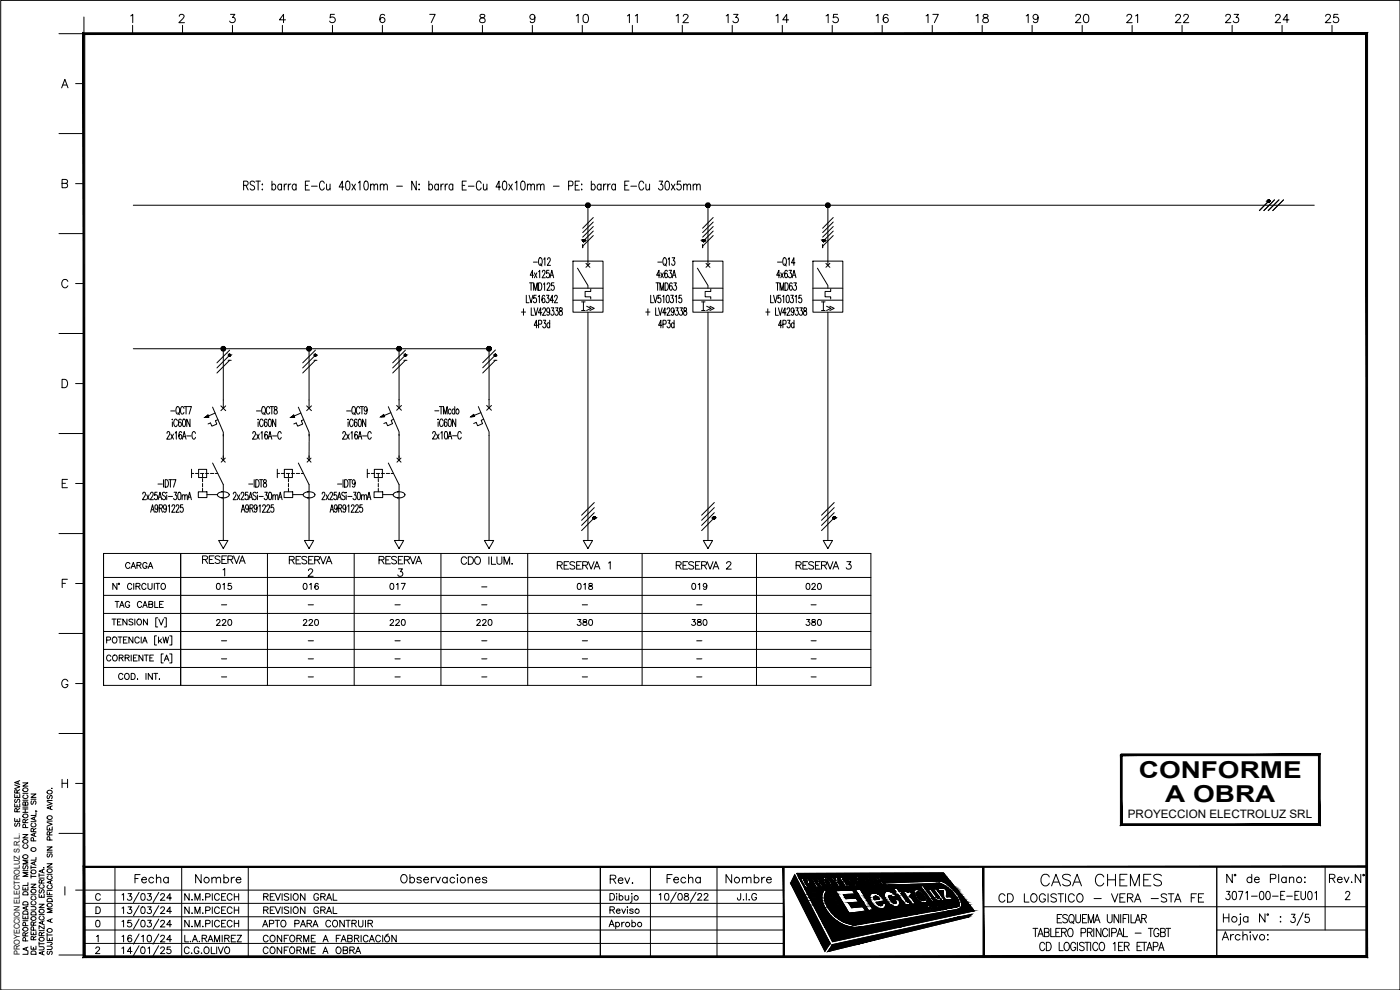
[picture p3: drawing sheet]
<svg xmlns="http://www.w3.org/2000/svg" width="420mm" height="297mm" viewBox="0 0 420 297" stroke-linecap="round" stroke-linejoin="round" font-family="sans-serif">
<defs><g id="words">
<text font-size="7.5" x="386.3" y="279">3/5</text>
<text font-size="7.1" x="311.5" y="267.1">CASA CHEMES</text>
<g font-size="7">
<text x="341.8" y="233.4">CONFORME</text>
<text x="349.7" y="240.6">A OBRA</text>
</g>
<g font-size="5.7">
<text x="172.2" y="8.1">10</text>
<text x="187.3" y="8.1">11</text>
<text x="202.1" y="8.1">12</text>
<text x="217" y="8.1">13</text>
<text x="232.1" y="8.1">14</text>
<text x="246.9" y="8.1">15</text>
<text x="262.1" y="8.1">16</text>
<text x="276.9" y="8.1">17</text>
<text x="292.1" y="8.1">18</text>
<text x="306.9" y="8.1">19</text>
<text x="321.7" y="8.1">20</text>
<text x="337.3" y="8.1">21</text>
<text x="351.7" y="8.1">22</text>
<text x="366.9" y="8.1">23</text>
<text x="381.7" y="8.1">24</text>
<text x="396.9" y="8.1">25</text>
<text x="202.1" y="172.2">RESERVA 2</text>
<text x="238.1" y="172.2">RESERVA 3</text>
<text x="39.5" y="266">Fecha</text>
<text x="57.9" y="266">Nombre</text>
<text x="119.2" y="266">Observaciones</text>
<text x="182.4" y="266.3">Rev.</text>
<text x="199.3" y="266">Fecha</text>
<text x="217" y="266">Nombre</text>
<text x="367.2" y="266">N° de Plano:</text>
<text x="397.9" y="266">Rev.N°</text>
<text x="298.8" y="272">CD LOGISTICO - VERA -STA FE</text>
<text x="366.9" y="271.3">3071-00-E-EU01</text>
</g>
<g font-size="5.3">
<text x="137.6" y="170.4">CDO ILUM.</text>
<text x="78" y="279.4">APTO PARA CONTRUIR</text>
<text x="78" y="287.5">CONFORME A OBRA</text>
</g>
<g font-size="4.9">
<text x="36.7" y="171.8">CARGA</text>
<text x="64.2" y="178.2">015</text>
<text x="90" y="178.2">016</text>
<text x="116.1" y="178.2">017</text>
<text x="172.5" y="178.2">018</text>
<text x="206.7" y="178.2">019</text>
<text x="240.9" y="178.2">020</text>
<text x="33.5" y="183.4">TAG CABLE</text>
<text x="64.2" y="188.7">220</text>
<text x="90" y="188.7">220</text>
<text x="116.1" y="188.7">220</text>
<text x="142.2" y="188.7">220</text>
<text x="172.5" y="188.7">380</text>
<text x="206.7" y="188.7">380</text>
<text x="240.9" y="188.7">380</text>
<text x="54.7" y="271.3">N.M.PICECH</text>
<text x="54.7" y="275.2">N.M.PICECH</text>
<text x="78.3" y="271.3">REVISION GRAL</text>
<text x="78.3" y="275.2">REVISION GRAL</text>
<text x="182" y="275.2">Reviso</text>
</g>
<text font-size="4.4" x="7.1" y="249.1" transform="rotate(-90 7.1 249.1)">SE RESERVA</text>
<text font-size="3.5" x="338.5" y="245.3">PROYECCION ELECTROLUZ SRL</text>
<g font-size="2.6">
<text x="143.6" y="177.4">-</text>
<text x="65.6" y="182.7">-</text>
<text x="91.7" y="182.7">-</text>
<text x="117.5" y="182.7">-</text>
<text x="143.6" y="182.7">-</text>
<text x="173.9" y="182.7">-</text>
<text x="208.1" y="182.7">-</text>
<text x="242.4" y="182.7">-</text>
<text x="65.6" y="193.3">-</text>
<text x="91.7" y="193.3">-</text>
<text x="117.5" y="193.3">-</text>
<text x="143.6" y="193.3">-</text>
<text x="173.9" y="193.3">-</text>
<text x="208.1" y="193.3">-</text>
<text x="242.4" y="193.3">-</text>
<text x="65.6" y="199">-</text>
<text x="91.7" y="199">-</text>
<text x="117.5" y="199">-</text>
<text x="143.6" y="199">-</text>
<text x="173.9" y="199">-</text>
<text x="208.1" y="199">-</text>
<text x="242.4" y="199">-</text>
<text x="65.6" y="204.3">-</text>
<text x="91.7" y="204.3">-</text>
<text x="117.5" y="204.3">-</text>
<text x="143.6" y="204.3">-</text>
<text x="173.9" y="204.3">-</text>
<text x="208.1" y="204.3">-</text>
<text x="242.4" y="204.3">-</text>
</g>
<text font-size="2.4" x="5.9" y="286.6" transform="rotate(-90 5.9 286.6)">PROYECCION ELECTROLUZ S.R.L.</text>
</g></defs>
<!-- layer: C03 -->
<g fill="#000" stroke="#000" stroke-width=".3">
<path d="M175.1 72.5h.2zM211.1 72.5h.2zM247.1 72.5h.2zM380.7 60.6h.2zM68.8 106.8h.2zM94.6 106.3h.1zM94.6 106.8h.1zM121.6 106.8h.2zM148.6 106.3h.2zM148.6 106.8h.2zM178.3 155.1h.1zM178.3 155.7h.1z"/>
<path d="M214.3 155.1h.2zM214.3 155.7h.2zM250.3 155.1h.1zM250.3 155.7h.1z"/>
<path d="M175.1 71.9h.2zM175 71.9h.3z"/>
<path d="M175.1 71.9h.2zM175 71.9h.3z"/>
<path d="M175 71.9l.4 .1zM175 71.9l.4 .1z"/>
<path d="M175 72.5h.3zM175 72.5h.3z"/>
<path d="M175 71.9l.4 .1zM175 71.9l.4 .1z"/>
<path d="M175 72.5h.3zM175 72.5h.3z"/>
<path d="M175 72h.4zM175 72h.4z"/>
<path d="M175 72.5h.4zM175 72.5h.3z"/>
<path d="M175 72h.4zM175 72h.4z"/>
<path d="M175 72.5h.4zM175 72.5h.3z"/>
<path d="M175 72h.4zM175 72h.4z"/>
<path d="M174.9 72l.6 .1zM174.9 72.1h.6z"/>
<path d="M174.9 72.4h.5zM174.9 72.4h.5z"/>
<path d="M175 72.4h.4zM175 72.4l.4 .1z"/>
<path d="M175 72h.4zM175 72h.4z"/>
<path d="M174.9 72l.6 .1zM174.9 72.1h.6z"/>
<path d="M174.9 72.4h.5zM174.9 72.4h.5z"/>
<path d="M175 72.4h.4zM175 72.4l.4 .1z"/>
<path d="M174.9 72.1h.6zM174.9 72.1h.6z"/>
<path d="M174.9 72.1l.6 .1zM174.9 72.1l.6 .1z"/>
<path d="M174.9 72.2l.6 .1zM174.9 72.2l.6 .1z"/>
<path d="M174.9 72.3h.6zM174.9 72.3l.5 .1z"/>
<path d="M174.9 72.1h.6zM174.9 72.1h.6z"/>
<path d="M174.9 72.1l.6 .1zM174.9 72.1l.6 .1z"/>
<path d="M174.9 72.2l.6 .1zM174.9 72.2l.6 .1z"/>
<path d="M174.9 72.3h.6zM174.9 72.3l.5 .1z"/>
<path d="M174.9 72.2h.6zM174.9 72.2h.6z"/>
<path d="M174.9 72.2h.6zM174.9 72.2h.6z"/>
<path d="M175.8 61.6l.1 .3 .5-.3zM175.9 61.9l.5-.3-.3 .6zM176.4 61.6l-.3 .6 .3 .1z"/>
<path d="M176.1 61l.3 .6v-.7zM176.1 61l.3 .6-.5-.4zM175.9 61.2l-.1 .4h.6z"/>
<path d="M176.4 61.6v.7l.4-.1zM176.4 61.6l.6 .3-.2 .3zM176.4 61.6l.6 .3 .1-.3z"/>
<path d="M176.4 61.6h.7l-.1-.4zM176.8 61l.2 .2-.6 .4zM176.4 60.9v.7l.4-.6z"/>
<path d="M211.1 71.9h.2zM211 71.9h.3z"/>
<path d="M211.1 71.9h.2zM211 71.9h.3z"/>
<path d="M211 71.9l.4 .1zM211 71.9l.4 .1z"/>
<path d="M211 72.5h.3zM211 72.5h.3z"/>
<path d="M211 71.9l.4 .1zM211 71.9l.4 .1z"/>
<path d="M211 72.5h.3zM211 72.5h.3z"/>
<path d="M211 72h.4zM211 72h.4z"/>
<path d="M211 72.5h.4zM211 72.5h.3z"/>
<path d="M211 72h.4zM211 72h.4z"/>
<path d="M211 72.5h.4zM211 72.5h.3z"/>
<path d="M210.9 72h.6zM210.9 72h.6z"/>
<path d="M210.9 72.4h.5zM210.9 72.4l.5 .1z"/>
<path d="M210.9 72h.6zM210.9 72h.6z"/>
<path d="M210.9 72.4h.5zM210.9 72.4l.5 .1z"/>
<path d="M210.9 72l.6 .1zM210.9 72l.6 .1z"/>
<path d="M210.9 72.4h.6zM210.9 72.4h.5z"/>
<path d="M210.9 72l.6 .1zM210.9 72l.6 .1z"/>
<path d="M210.9 72.4h.6zM210.9 72.4h.5z"/>
<path d="M210.9 72.1h.6zM210.9 72.1h.6z"/>
<path d="M210.9 72.1l.6 .1zM210.9 72.1l.6 .1z"/>
<path d="M210.9 72.2h.6zM210.9 72.2h.6z"/>
<path d="M210.9 72.2l.6 .1zM210.9 72.2l.6 .1z"/>
<path d="M210.9 72.3h.6zM210.9 72.3l.6 .1z"/>
<path d="M210.9 72.1h.6zM210.9 72.1h.6z"/>
<path d="M210.9 72.1l.6 .1zM210.9 72.1l.6 .1z"/>
<path d="M210.9 72.2h.6zM210.9 72.2h.6z"/>
<path d="M210.9 72.2l.6 .1zM210.9 72.2l.6 .1z"/>
<path d="M210.9 72.3h.6zM210.9 72.3l.6 .1z"/>
<path d="M211.8 61.6l.1 .3 .6-.3zM211.9 61.9l.6-.3-.4 .6zM212.5 61.6l-.4 .6 .4 .1z"/>
<path d="M212.1 61l.4 .6v-.7zM212.1 61l.4 .6-.6-.4zM211.9 61.2l-.1 .4h.7z"/>
<path d="M212.5 61.6v.7l.3-.1zM212.5 61.6l.5 .3-.2 .3zM212.5 61.6l.5 .3 .1-.3z"/>
<path d="M212.5 61.6h.6l-.1-.4zM212.8 61l.2 .2-.5 .4zM212.5 60.9v.7l.3-.6z"/>
<path d="M247.1 71.9h.2zM247.1 71.9h.2z"/>
<path d="M247.1 71.9h.2zM247.1 71.9h.2z"/>
<path d="M247.1 71.9l.3 .1zM247.1 71.9l.3 .1z"/>
<path d="M247.1 72.5h.2zM247.1 72.5h.2z"/>
<path d="M247.1 71.9l.3 .1zM247.1 71.9l.3 .1z"/>
<path d="M247.1 72.5h.2zM247.1 72.5h.2z"/>
<path d="M247 72h.4zM247 72h.4z"/>
<path d="M247 72.5h.4zM247 72.5h.3z"/>
<path d="M247 72h.4zM247 72h.4z"/>
<path d="M247 72.5h.4zM247 72.5h.3z"/>
<path d="M247 72h.4zM247 72h.4z"/>
<path d="M246.9 72l.6 .1zM246.9 72l.6 .1z"/>
<path d="M246.9 72.4h.5zM246.9 72.4h.5z"/>
<path d="M247 72.4h.4zM247 72.4l.4 .1z"/>
<path d="M247 72h.4zM247 72h.4z"/>
<path d="M246.9 72l.6 .1zM246.9 72l.6 .1z"/>
<path d="M246.9 72.4h.5zM246.9 72.4h.5z"/>
<path d="M247 72.4h.4zM247 72.4l.4 .1z"/>
<path d="M246.9 72.1h.6zM246.9 72.1h.6z"/>
<path d="M246.9 72.1l.6 .1zM246.9 72.1l.6 .1z"/>
<path d="M246.9 72.2h.6zM246.9 72.2h.6z"/>
<path d="M246.9 72.2l.6 .1zM246.9 72.2l.6 .1z"/>
<path d="M246.9 72.3h.6zM246.9 72.3l.5 .1z"/>
<path d="M246.9 72.1h.6zM246.9 72.1h.6z"/>
<path d="M246.9 72.1l.6 .1zM246.9 72.1l.6 .1z"/>
<path d="M246.9 72.2h.6zM246.9 72.2h.6z"/>
<path d="M246.9 72.2l.6 .1zM246.9 72.2l.6 .1z"/>
<path d="M246.9 72.3h.6zM246.9 72.3l.5 .1z"/>
<path d="M247.8 61.6l.1 .3 .6-.3zM247.9 61.9l.6-.3-.4 .6zM248.5 61.6l-.4 .6 .4 .1z"/>
<path d="M248.1 61l.4 .6v-.7zM248.1 61l.4 .6-.6-.4zM247.9 61.2l-.1 .4h.7z"/>
<path d="M248.5 61.6v.7l.3-.1zM248.5 61.6l.5 .3-.2 .3zM248.5 61.6l.5 .3 .1-.3z"/>
<path d="M248.5 61.6h.6l-.1-.4zM248.8 61l.2 .2-.5 .4zM248.5 60.9v.7l.3-.6z"/>
<path d="M380.7 60h.2zM380.7 60h.2z"/>
<path d="M380.7 60h.2zM380.7 60h.2z"/>
<path d="M380.7 60l.3 .1zM380.6 60.1h.4z"/>
<path d="M380.7 60l.3 .1zM380.6 60.1h.4z"/>
<path d="M380.6 60.1h.4zM380.6 60.1h.4z"/>
<path d="M380.6 60.6h.4zM380.6 60.6h.3z"/>
<path d="M380.6 60.1h.4zM380.6 60.1h.4z"/>
<path d="M380.6 60.6h.4zM380.6 60.6h.3z"/>
<path d="M380.6 60.1h.4zM380.6 60.1h.4z"/>
<path d="M380.6 60.5h.4zM380.6 60.5l.4 .1z"/>
<path d="M380.6 60.1h.4zM380.6 60.1h.4z"/>
<path d="M380.6 60.5h.4zM380.6 60.5l.4 .1z"/>
<path d="M380.5 60.1l.6 .1zM380.5 60.1l.6 .1z"/>
<path d="M380.5 60.5h.5zM380.5 60.5h.5z"/>
<path d="M380.5 60.1l.6 .1zM380.5 60.1l.6 .1z"/>
<path d="M380.5 60.5h.5zM380.5 60.5h.5z"/>
<path d="M380.5 60.2h.6zM380.5 60.2h.6z"/>
<path d="M380.5 60.4h.6zM380.5 60.4l.5 .1z"/>
<path d="M380.5 60.2h.6zM380.5 60.2h.6z"/>
<path d="M380.5 60.4h.6zM380.5 60.4l.5 .1z"/>
<path d="M380.5 60.2l.6 .1zM380.5 60.2l.6 .1z"/>
<path d="M380.5 60.3l.6 .1zM380.5 60.3l.6 .1z"/>
<path d="M380.5 60.4h.6zM380.5 60.4h.6z"/>
<path d="M380.5 60.4h.6zM380.5 60.4h.6z"/>
<path d="M380.5 60.2l.6 .1zM380.5 60.2l.6 .1z"/>
<path d="M380.5 60.3l.6 .1zM380.5 60.3l.6 .1z"/>
<path d="M380.5 60.4h.6zM380.5 60.4h.6z"/>
<path d="M380.5 60.4h.6zM380.5 60.4h.6z"/>
<path d="M66.3 104.6l.1 .4 .6-.4zM66.4 105l.6-.4-.3 .6zM67 104.6l-.3 .6 .3 .1z"/>
<path d="M66.7 104l.3 .6v-.6zM66.4 104.3l.3-.3 .3 .6zM66.4 104.3l-.1 .3h.7z"/>
<path d="M67 104.6v.7l.4-.1zM67 104.6l.6 .4-.2 .2zM67 104.6l.6 .4 .1-.4z"/>
<path d="M67 104.6h.7l-.1-.3zM67.4 104l.2 .3-.6 .3zM67 104v.6l.4-.6z"/>
<path d="M68.8 106.3h.2zM68.8 106.3h.2z"/>
<path d="M68.8 106.3l.3 .1zM68.7 106.4h.4z"/>
<path d="M68.8 106.8h.2zM68.8 106.8h.2z"/>
<path d="M68.7 106.4h.4zM68.7 106.4h.4z"/>
<path d="M68.7 106.8h.4zM68.7 106.8h.3z"/>
<path d="M68.7 106.4h.4zM68.7 106.4h.4z"/>
<path d="M68.7 106.4l.5 .1zM68.7 106.4l.5 .1z"/>
<path d="M68.7 106.7l.4 .1zM68.7 106.7l.4 .1z"/>
<path d="M68.7 106.8h.4zM68.7 106.8h.4z"/>
<path d="M68.7 106.5h.5zM68.7 106.5h.5z"/>
<path d="M68.7 106.5l.5 .1zM68.7 106.5l.5 .1z"/>
<path d="M68.7 106.6h.5zM68.7 106.6h.5z"/>
<path d="M68.7 106.6l.5 .1zM68.7 106.6l.5 .1z"/>
<path d="M68.7 106.7h.5zM68.7 106.7h.4z"/>
<path d="M92.1 104.6l.1 .4 .6-.4zM92.2 105l.6-.4-.4 .6zM92.8 104.6l-.4 .6 .4 .1z"/>
<path d="M92.4 104l.4 .6v-.6zM92.2 104.3l.2-.3 .4 .6zM92.2 104.3l-.1 .3h.7z"/>
<path d="M92.8 104.6v.7l.3-.1zM92.8 104.6l.5 .4-.2 .2zM92.8 104.6l.5 .4 .1-.4z"/>
<path d="M92.8 104.6h.6l-.1-.3zM93.1 104l.2 .3-.5 .3zM92.8 104v.6l.3-.6z"/>
<path d="M94.6 106.3h.2zM94.5 106.3h.3z"/>
<path d="M94.5 106.3l.3 .1zM94.5 106.3l.3 .1z"/>
<path d="M94.5 106.8h.3zM94.5 106.8h.2z"/>
<path d="M94.5 106.8h.3zM94.5 106.8h.3z"/>
<path d="M94.5 106.4h.4zM94.5 106.4h.4z"/>
<path d="M94.5 106.4h.4zM94.4 106.4h.5z"/>
<path d="M94.5 106.8h.4zM94.5 106.8h.3z"/>
<path d="M94.4 106.4l.5 .1zM94.4 106.4l.5 .1z"/>
<path d="M94.4 106.5h.5zM94.4 106.5h.5z"/>
<path d="M94.4 106.5l.6 .1zM94.4 106.5l.6 .1z"/>
<path d="M94.4 106.6l.5 .1zM94.4 106.6l.5 .1z"/>
<path d="M94.4 106.7h.5zM94.4 106.7h.5z"/>
<path d="M94.4 106.7h.5zM94.4 106.7l.5 .1z"/>
<path d="M94.4 106.6h.6zM94.4 106.6h.5z"/>
<path d="M119.1 104.6l.1 .4 .6-.4zM119.2 105l.6-.4-.4 .6zM119.8 104.6l-.4 .6 .4 .1z"/>
<path d="M119.4 104l.4 .6v-.6zM119.2 104.3l.2-.3 .4 .6zM119.2 104.3l-.1 .3h.7z"/>
<path d="M119.8 104.6v.7l.3-.1zM119.8 104.6l.6 .4-.3 .2zM119.8 104.6l.6 .4v-.4z"/>
<path d="M119.8 104.6h.6v-.3zM120.1 104l.3 .3-.6 .3zM119.8 104v.6l.3-.6z"/>
<path d="M121.6 106.3h.2zM121.5 106.3h.3z"/>
<path d="M121.5 106.3l.3 .1zM121.5 106.3l.3 .1z"/>
<path d="M121.5 106.8h.3zM121.5 106.8h.3z"/>
<path d="M121.5 106.4h.4zM121.5 106.4h.4z"/>
<path d="M121.5 106.8h.3zM121.5 106.8h.3z"/>
<path d="M121.5 106.4h.4zM121.5 106.4h.4z"/>
<path d="M121.5 106.4l.4 .1zM121.5 106.4l.4 .1z"/>
<path d="M121.5 106.7l.4 .1zM121.5 106.7l.4 .1z"/>
<path d="M121.5 106.8h.4zM121.5 106.8h.3z"/>
<path d="M121.4 106.5h.5zM121.4 106.5h.5z"/>
<path d="M121.4 106.5l.5 .1zM121.4 106.5l.5 .1z"/>
<path d="M121.4 106.6h.5zM121.4 106.6h.5z"/>
<path d="M121.4 106.6l.5 .1zM121.4 106.6l.5 .1z"/>
<path d="M121.4 106.7h.5zM121.4 106.7h.5z"/>
<path d="M146.1 104.6l.1 .4 .6-.4zM146.2 105l.6-.4-.4 .6zM146.8 104.6l-.4 .6 .4 .1z"/>
<path d="M146.4 104l.4 .6v-.6zM146.2 104.3l.2-.3 .4 .6zM146.2 104.3l-.1 .3h.7z"/>
<path d="M146.8 104.6v.7l.3-.1zM146.8 104.6l.6 .4-.3 .2zM146.8 104.6l.6 .4v-.4z"/>
<path d="M146.8 104.6h.6v-.3zM147.1 104l.3 .3-.6 .3zM146.8 104v.6l.3-.6z"/>
<path d="M148.6 106.3h.2zM148.6 106.3h.2z"/>
<path d="M148.5 106.3h.3zM148.5 106.3h.3z"/>
<path d="M148.5 106.8h.3zM148.5 106.8h.3z"/>
<path d="M148.5 106.3l.4 .1zM148.5 106.4h.4z"/>
<path d="M148.5 106.8h.3zM148.5 106.8h.3z"/>
<path d="M148.5 106.4h.4zM148.5 106.4h.4z"/>
<path d="M148.4 106.4l.5 .1zM148.4 106.4l.5 .1z"/>
<path d="M148.4 106.7l.5 .1zM148.4 106.7l.5 .1z"/>
<path d="M148.5 106.8h.4zM148.5 106.8h.3z"/>
<path d="M148.4 106.5h.5zM148.4 106.5h.5z"/>
<path d="M148.4 106.5h.5zM148.4 106.5h.5z"/>
<path d="M148.4 106.5l.5 .1zM148.4 106.5l.5 .1z"/>
<path d="M148.4 106.6l.5 .1zM148.4 106.6l.5 .1z"/>
<path d="M148.4 106.7h.5zM148.4 106.7h.5z"/>
<path d="M61.7 125.1l.7-.6 .3 .6zM61.6 125.2l1.1-.1z"/>
<path d="M87.5 125.1l.6-.6 .3 .6zM87.3 125.2l1.1-.1z"/>
<path d="M114.4 125l.7-.6 .3 .6zM114.3 125.1l1.1-.1z"/>
<path d="M141.4 125l.8-.6 .2 .6zM141.4 125l-.1 .1 1.1-.1z"/>
<path d="M178.3 155.1h.2zM178.3 155.1h.2z"/>
<path d="M178.3 155.1h.2zM178.3 155.1h.2z"/>
<path d="M178.2 155.1h.4zM178.2 155.1h.4z"/>
<path d="M178.2 155.6h.3zM178.2 155.6l.2 .1z"/>
<path d="M178.2 155.1h.4zM178.2 155.1h.4z"/>
<path d="M178.2 155.6h.3zM178.2 155.6l.2 .1z"/>
<path d="M178.2 155.1h.4zM178.2 155.1h.4z"/>
<path d="M178.2 155.6h.4zM178.2 155.6h.3z"/>
<path d="M178.2 155.1h.4zM178.2 155.1h.4z"/>
<path d="M178.2 155.6h.4zM178.2 155.6h.3z"/>
<path d="M178.1 155.1l.5 .1zM178.1 155.1l.5 .1z"/>
<path d="M178.1 155.6h.5zM178.1 155.6h.5z"/>
<path d="M178.1 155.1l.5 .1zM178.1 155.1l.5 .1z"/>
<path d="M178.1 155.6h.5zM178.1 155.6h.5z"/>
<path d="M178.1 155.2l.5 .1zM178.1 155.2l.5 .1z"/>
<path d="M178.1 155.3h.6zM178.1 155.3h.6z"/>
<path d="M178.1 155.5h.5zM178.1 155.5h.5z"/>
<path d="M178.1 155.5h.5zM178.1 155.5l.5 .1z"/>
<path d="M178.1 155.2l.5 .1zM178.1 155.2l.5 .1z"/>
<path d="M178.1 155.3h.6zM178.1 155.3h.6z"/>
<path d="M178.1 155.5h.5zM178.1 155.5h.5z"/>
<path d="M178.1 155.5h.5zM178.1 155.5l.5 .1z"/>
<path d="M178.1 155.3h.6zM178.1 155.3h.6z"/>
<path d="M178.1 155.3l.6 .1zM178.1 155.3l.6 .1z"/>
<path d="M178.1 155.4h.6zM178.1 155.4l.5 .1z"/>
<path d="M178.1 155.3h.6zM178.1 155.3h.6z"/>
<path d="M178.1 155.3l.6 .1zM178.1 155.3l.6 .1z"/>
<path d="M178.1 155.4h.6zM178.1 155.4l.5 .1z"/>
<path d="M214.3 155.1h.2zM214.2 155.1h.3z"/>
<path d="M214.3 155.1h.2zM214.2 155.1h.3z"/>
<path d="M214.2 155.1h.3zM214.2 155.1h.3z"/>
<path d="M214.2 155.6h.3zM214.2 155.6l.3 .1z"/>
<path d="M214.2 155.1h.3zM214.2 155.1h.3z"/>
<path d="M214.2 155.6h.3zM214.2 155.6l.3 .1z"/>
<path d="M214.2 155.1h.4zM214.1 155.1h.5z"/>
<path d="M214.2 155.6h.3zM214.2 155.6h.3z"/>
<path d="M214.2 155.1h.4zM214.1 155.1h.5z"/>
<path d="M214.2 155.6h.3zM214.2 155.6h.3z"/>
<path d="M214.1 155.1l.5 .1zM214.1 155.1l.5 .1z"/>
<path d="M214.1 155.6h.5zM214.1 155.6h.4z"/>
<path d="M214.1 155.1l.5 .1zM214.1 155.1l.5 .1z"/>
<path d="M214.1 155.6h.5zM214.1 155.6h.4z"/>
<path d="M214.1 155.2l.6 .1zM214.1 155.2l.6 .1z"/>
<path d="M214.1 155.5h.5zM214.1 155.5l.5 .1z"/>
<path d="M214.1 155.2l.6 .1zM214.1 155.2l.6 .1z"/>
<path d="M214.1 155.5h.5zM214.1 155.5l.5 .1z"/>
<path d="M214.1 155.3h.6zM214.1 155.3h.6z"/>
<path d="M214 155.3h.7zM214 155.3h.7z"/>
<path d="M214 155.3l.7 .1zM214 155.3l.7 .1z"/>
<path d="M214 155.4l.7 .1zM214 155.4l.7 .1z"/>
<path d="M214.1 155.5h.6zM214.1 155.5h.5z"/>
<path d="M214.1 155.3h.6zM214.1 155.3h.6z"/>
<path d="M214 155.3h.7zM214 155.3h.7z"/>
<path d="M214 155.3l.7 .1zM214 155.3l.7 .1z"/>
<path d="M214 155.4l.7 .1zM214 155.4l.7 .1z"/>
<path d="M214.1 155.5h.6zM214.1 155.5h.5z"/>
<path d="M250.3 155.1h.2zM250.3 155.1h.2z"/>
<path d="M250.3 155.1h.2zM250.3 155.1h.2z"/>
<path d="M250.2 155.1h.4zM250.2 155.1h.4z"/>
<path d="M250.2 155.6h.3zM250.2 155.6l.2 .1z"/>
<path d="M250.2 155.1h.4zM250.2 155.1h.4z"/>
<path d="M250.2 155.6h.3zM250.2 155.6l.2 .1z"/>
<path d="M250.2 155.1h.4zM250.1 155.1h.5z"/>
<path d="M250.2 155.6h.4zM250.2 155.6h.3z"/>
<path d="M250.2 155.1h.4zM250.1 155.1h.5z"/>
<path d="M250.2 155.6h.4zM250.2 155.6h.3z"/>
<path d="M250.1 155.1l.6 .1zM250.1 155.1l.6 .1z"/>
<path d="M250.1 155.6h.5zM250.1 155.6h.5z"/>
<path d="M250.1 155.1l.6 .1zM250.1 155.1l.6 .1z"/>
<path d="M250.1 155.6h.5zM250.1 155.6h.5z"/>
<path d="M250.1 155.2l.6 .1zM250.1 155.2l.6 .1z"/>
<path d="M250.1 155.3h.6zM250.1 155.3h.6z"/>
<path d="M250.1 155.5h.6zM250.1 155.5h.6z"/>
<path d="M250.1 155.5h.6zM250.1 155.5l.5 .1z"/>
<path d="M250.1 155.2l.6 .1zM250.1 155.2l.6 .1z"/>
<path d="M250.1 155.3h.6zM250.1 155.3h.6z"/>
<path d="M250.1 155.5h.6zM250.1 155.5h.6z"/>
<path d="M250.1 155.5h.6zM250.1 155.5l.5 .1z"/>
<path d="M250.1 155.3h.6zM250.1 155.3h.6z"/>
<path d="M250.1 155.3l.6 .1zM250.1 155.3l.6 .1z"/>
<path d="M250.1 155.4h.6zM250.1 155.4l.6 .1z"/>
<path d="M250.1 155.3h.6zM250.1 155.3h.6z"/>
<path d="M250.1 155.3l.6 .1zM250.1 155.3l.6 .1z"/>
<path d="M250.1 155.4h.6zM250.1 155.4l.6 .1z"/>
</g>
<g fill="none" stroke="#000" stroke-width=".3">
<path d="M73.1 55.6l1.2-.1 .2-.4-.2-.6-1.2-.2v2.7M73.8 55.6l.7 1.4M76.4 54.7a.76 .76 0 0 0-1.3 0l.2 .7 1 .6 .1 .6a.76 .76 0 0 1-1.3 0M76.8 54.3h1.3M77.5 54.3v2.7M78.7 55.2v.3zM78.7 56.8v.2zM81.6 55.6l.2-.2a.86 .86 0 0 1 1.1 .5 .86 .86 0 0 1-.6 1.1l-.7-.4M81.6 54.3v2.7M84.5 55.6l-.2-.2a.86 .86 0 0 0-1 .5 .86 .86 0 0 0 .5 1.1l.7-.4M84.5 55.2v1.8M85.3 55.2v1.8"/>
<path d="M86.1 55.2l-.5 .2-.3 .6M86.5 55.2v1.8M87.3 55.2a.71 .71 0 0 0-.8 .8M88.9 55.6l-.3-.2a.86 .86 0 0 0-1 .6 .86 .86 0 0 0 .6 1l.7-.4M88.9 55.2v1.8M91.7 55.6h.7M92.9 54.3h-1.2v2.7h1.2M93.5 55.9h1.7M97.3 55a.68 .68 0 0 0-1-.5 1.82 1.82 0 0 0 .2 2.5 .73 .73 0 0 0 .8-.6M98 55.2l.1 1.7 .5 .1 .5-.5M99.1 55.2v1.8M103.2 56.1h-1.4l.9-1.8v2.7"/>
<path d="M104 54.5l.5-.2a1.63 1.63 0 0 1 .4 2.2l-.1 .4-.5 .1a1.63 1.63 0 0 1-.5-2.2zM105.6 55.2l1.1 1.8M106.7 55.2l-1.1 1.8M107.6 54.8l.4-.5v2.7M109.5 54.5l.5-.2a1.87 1.87 0 0 1 0 2.7h-.2a2.02 2.02 0 0 1-.3-2.5zM111.2 55.7l.5-.5 .5 .2 .1 1.6M111.2 55.2v1.8M112.3 55.7l.5-.5 .4 .2 .1 1.6M114.1 55.7l.5-.5 .5 .2 .1 1.6M114.1 55.2v1.8M115.2 55.7l.5-.5 .4 .2 .1 1.6M119 55.9h1.8"/>
<path d="M124.9 54.3v2.7l-1.3-2.7v2.7M125.8 55.2v.3zM125.8 56.8v.2zM128.7 55.6l.2-.2a.86 .86 0 0 1 1 .5 .86 .86 0 0 1-.5 1.1l-.7-.4M128.7 54.3v2.7M131.6 55.6l-.2-.2a.86 .86 0 0 0-1.1 .6 .86 .86 0 0 0 .6 1l.7-.4M131.6 55.2v1.8M132.3 55.2v1.8M133.1 55.2a.71 .71 0 0 0-.8 .8M133.6 55.2v1.8M134.4 55.2a.71 .71 0 0 0-.8 .8M135.9 55.6l-.2-.2a.86 .86 0 0 0-1 .5 .86 .86 0 0 0 .5 1.1l.7-.4"/>
<path d="M135.9 55.2v1.8M138.7 55.6h.8M140 54.3h-1.3v2.7h1.3M140.5 55.9h1.8M144.4 55a.68 .68 0 0 0-1.1-.5 1.88 1.88 0 0 0 .2 2.5 .74 .74 0 0 0 .9-.6M145.1 55.2l.1 1.7 .5 .1 .4-.5M146.1 55.2v1.8M150.3 56.1h-1.5l1-1.8v2.7M151 54.5l.5-.2a1.78 1.78 0 0 1 0 2.7h-.2a2.02 2.02 0 0 1-.3-2.5zM152.7 55.2l1.1 1.8M153.8 55.2l-1.1 1.8M154.6 54.8l.5-.5v2.7"/>
<path d="M156.5 54.5l.5-.2a1.78 1.78 0 0 1 0 2.7h-.2a2.02 2.02 0 0 1-.3-2.5zM158.3 55.7l.5-.5 .5 .2v1.6M158.3 55.2v1.8M159.3 55.7l.5-.5 .5 .2 .1 1.6M161.2 55.7l.5-.5 .4 .2 .1 1.6M161.2 55.2v1.8M162.2 55.7l.5-.5 .5 .2 .1 1.6M166.1 55.9h1.7M170.6 55.7h.9a.74 .74 0 0 0 .5-.7 .74 .74 0 0 0-.5-.7h-.9v2.7M172.6 55.6h.8M173.9 54.3h-1.3v2.7h1.3M174.6 55.2v.3z"/>
<path d="M174.6 56.8v.2zM177.5 55.6l.2-.2a.86 .86 0 0 1 1 .6 .86 .86 0 0 1-.6 1l-.6-.4M177.5 54.3v2.7M180.4 55.6l-.2-.2a.86 .86 0 0 0-1.1 .6 .86 .86 0 0 0 .6 1l.7-.4M180.4 55.2v1.8M181.1 55.2v1.8M181.9 55.2a.71 .71 0 0 0-.8 .8M182.4 55.2v1.8M183.2 55.2a.71 .71 0 0 0-.8 .8M184.7 55.6l-.2-.2a.86 .86 0 0 0-1 .5 .86 .86 0 0 0 .5 1.1l.7-.4M184.7 55.2v1.8M187.5 55.6h.8"/>
<path d="M188.8 54.3h-1.3v2.7h1.3M189.3 55.9h1.8M193.2 55a.68 .68 0 0 0-.7-.7 .68 .68 0 0 0-.6 .7v1.4a.66 .66 0 0 0 .3 .6 .66 .66 0 0 0 .7-.1l.3-.5M193.8 55.2l.2 1.7 .4 .1 .5-.5M194.9 55.2v1.8M197.8 54.3h1.1l-.6 1.1a.77 .77 0 0 1 .7 1.1 .77 .77 0 0 1-1.4 0M199.9 54.5l.4-.2a1.78 1.78 0 0 1 0 2.7h-.1a2.02 2.02 0 0 1-.3-2.5zM201.5 55.2l1.1 1.8M202.6 55.2l-1.1 1.8M204.3 54.3h-1l-.1 1.2a.8 .8 0 0 1 1.1 .1 .8 .8 0 0 1 0 1.1 .8 .8 0 0 1-1.1 .1l-.1-.3M205.1 55.7l.5-.5 .5 .2 .1 1.6M205.1 55.2v1.8"/>
<path d="M206.2 55.7l.5-.5 .5 .2 .1 1.6M208 55.7l.5-.5 .5 .2 .1 1.6M208 55.2v1.8M209.1 55.7l.5-.5 .5 .2v1.6M382.5 60l-3.2 3.2M383.8 60l-3.2 3.2M385.2 60l-3.2 3.2M172 78.3h9v15.4h-9zM174.9 73.4v.9M176.4 61.6v16.7M178.1 65.3l-3.2 3.2M178.1 70.7l-3.2 3.2"/>
<path d="M178.1 69.3l-2.9 2.9M178.1 66.6l-3.2 3.2M178.1 68l-3.2 3.1M207.9 78.3h9.1v15.4h-9.1zM210.9 73.4v.9M212.5 61.6v16.7M214 65.3l-3.1 3.2M214 70.7l-3.1 3.2M214 69.3l-2.8 2.9M214 66.6l-3.1 3.2M214 68l-3.1 3.1M244 78.3h8.9v15.4h-8.9z"/>
<path d="M246.9 73.4v.9M248.5 61.6v16.7M250.1 65.3l-3.2 3.2M250.1 70.7l-3.2 3.2M250.1 69.3l-2.9 2.9M250.1 66.6l-3.2 3.2M250.1 68l-3.2 3.1M380.8 60.3l-2.8 2.9M176.4 93.7v68.5M212.5 93.7v68.5M248.5 93.7v68.5M67 104.6v17.9"/>
<path d="M68.5 108.1h.9M68.9 105.1l-3.8 3.8M68.9 106.6l-3.8 3.8M68.9 108.1l-3.8 3.8M92.8 104.6v17.9M94.2 108.1h.9M94.7 105.1l-3.9 3.8M94.7 106.6l-3.9 3.8M94.7 108.1l-3.9 3.8M119.8 104.6v17.8M121.2 108.1h.9M121.7 105.1l-3.8 3.8"/>
<path d="M121.7 106.6l-3.8 3.8M121.7 108.1l-3.8 3.8M146.8 104.6v17.8M148.2 108.1h.9M148.7 105l-3.8 3.8M148.7 106.5l-3.8 3.8M148.7 108.1l-3.8 3.8M61.6 125.2l.8-.7 .3 .6zM63.8 122.2l3.2 7.5v1.1M64.6 123.9l-2.1 .9M65.4 125.9l-.8 .3 .5 1-1.5 .7-.4-1-.8 .3M66.3 121.8l1.4 1.4"/>
<path d="M67 130.3v7.1M67.7 121.8l-1.4 1.4M87.3 125.2l.8-.7 .3 .6zM89.5 122.2l3.3 7.5v1.1M90.3 123.9l-2 .9M91.1 125.9l-.7 .3 .4 1-1.5 .7-.4-1-.7 .3M92 121.8l1.5 1.4M92.8 130.3v7.1M93.5 121.8l-1.5 1.4M114.3 125.1l.8-.7 .3 .6zM116.5 122l3.3 7.6v1.1M117.3 123.8l-2 .9"/>
<path d="M118.2 125.8l-.8 .3 .4 1-1.5 .6-.4-.9-.7 .3M119 121.7l1.5 1.4M119.8 130.3v7.1M120.5 121.7l-1.5 1.4M141.3 125.1l.9-.7 .2 .6zM143.6 122l3.2 7.6v32.6M144.3 123.8l-2 .9M145.2 125.8l-.8 .3 .4 1-1.5 .6-.4-1-.7 .4M146.1 121.7l1.4 1.4M147.5 121.7l-1.4 1.4M67 149.7v12.5M92.8 149.7v12.5"/>
<path d="M119.8 149.7v12.5M178.4 152.3l-3.9 3.8M178.4 150.8l-3.9 3.8M178.4 153.8l-3.9 3.8M178.4 155.3l-3.9 3.9M214.4 152.3l-3.8 3.8M214.4 150.8l-3.8 3.8M214.4 153.8l-3.8 3.8M214.4 155.3l-3.8 3.9M250.4 152.3l-3.9 3.8M250.4 150.8l-3.9 3.8M250.4 153.8l-3.9 3.8"/>
<path d="M250.4 155.3l-3.9 3.9"/>
<circle cx="175.2" cy="72.2" r=".32"/>
<circle cx="211.2" cy="72.2" r=".32"/>
<circle cx="247.2" cy="72.2" r=".32"/>
<circle cx="380.8" cy="60.3" r=".32"/>
<circle cx="68.9" cy="106.6" r=".28"/>
<circle cx="94.6" cy="106.6" r=".28"/>
<circle cx="121.6" cy="106.6" r=".28"/>
<circle cx="148.7" cy="106.5" r=".28"/>
<circle cx="178.3" cy="155.3" r=".32"/>
<circle cx="214.4" cy="155.3" r=".32"/>
<circle cx="250.3" cy="155.3" r=".32"/>
</g>
<!-- layer: C01 -->
<g fill="none" stroke="#000" stroke-width=".3">
<path d="M57.5 142.1h.7M58.7 142.1h.9M60.2 142.1h1M60.8 142.1v1M60.8 143.6v1M60.8 145.1v1M60.8 146.5v1.1M61.7 142.1h1M63.2 142.1h1M64.6 142.1h.8M83.2 142.1h.7M84.4 142.1h1"/>
<path d="M85.9 142.1h1M86.6 142.1v1M86.6 143.6v1M86.6 145.1v1M86.6 146.5v1.1M87.4 142.1h1M88.9 142.1h1M90.4 142.1h.7M110.2 142.1h.7M111.4 142.1h1M112.9 142.1h1M113.5 142.1v1"/>
<path d="M113.5 143.6v1M113.5 145.1v1M113.5 146.5v1.1M114.4 142.1h1M115.9 142.1h1M117.4 142.1h.7"/>
</g>
<!-- layer: SIM_SIMBOLOS -->
<g fill="none" stroke="#000" stroke-width=".3">
<path d="M63.8 138.9l3.2 6.5v4.3M66.4 137.4l1.2 1.3M67 136.8v1.2M67.6 137.4l-1.2 1.3M89.5 138.9l3.3 6.5v4.3M92.2 137.4l1.1 1.3M92.8 136.8v1.2M93.3 137.4l-1.1 1.3M116.5 138.9l3.3 6.5v4.3M119.1 137.4l1.3 1.3M119.8 136.8v1.2M120.4 137.4l-1.3 1.3"/>
<path d="M59.5 147.6h2.6v1.7h-2.6zM62.1 148.4h3.1M65.6 147.9l1-.3a2.34 2.34 0 0 1 2.1 .6 1.09 1.09 0 0 1-1.4 1.2l-.8-.1a.89 .89 0 0 1-1-.3 .89 .89 0 0 1-.1-.9zM85.3 147.6h2.5v1.7h-2.5zM87.8 148.4h3.2M91.2 148.1l1.2-.5a2.2 2.2 0 0 1 2 .6 .94 .94 0 0 1-1.1 1.1h-1.1a.89 .89 0 0 1-.9-.3 .89 .89 0 0 1-.1-.9zM112.3 147.6h2.6v1.7h-2.6zM114.9 148.4h3.1M118.2 148.1l1.2-.5a2.34 2.34 0 0 1 2.1 .6 1.09 1.09 0 0 1-1.4 1.2l-.9-.1a.89 .89 0 0 1-.9-.3 .89 .89 0 0 1-.1-.9z"/>
</g>
<!-- layer: C02 -->
<g fill="none" stroke="#000" stroke-width=".3">
<path d="M172 86.5h9M172 90.1h9M174.5 90.6h1.1M174.5 93.2h1.1M175.1 90.6v2.6M176.1 91.9l1.3 .6-1.3 .7M177 91.9l1.4 .6-1.4 .7M177.3 86.7v.7h-1.7v1.7h1.7v.6M207.9 86.5h9.1M207.9 90.1h9.1M210.6 90.6h1M210.6 93.2h1"/>
<path d="M211.1 90.6v2.6M212.1 91.9l1.3 .6-1.3 .7M213.1 91.9l1.2 .6-1.2 .7M213.3 86.7v.7h-1.7v1.7h1.7v.6M244 86.5h8.9M244 90.1h8.9M246.5 90.6h1.1M246.5 93.2h1.1M247.1 90.6v2.6M248.1 91.9l1.3 .6-1.3 .7M249 91.9l1.4 .6-1.4 .7M249.3 86.7v.7h-1.7v1.7h1.7v.6"/>
<path d="M59.6 140.8h2.4v2.5h-2.4zM85.3 140.8h2.5v2.5h-2.5zM112.4 140.8h2.4v2.5h-2.4z"/>
</g>
<!-- layer: C04 -->
<g fill="none" stroke="#000" stroke-width=".3">
<path d="M175.9 79l1.1 1.2M176.4 78.3v1.3M177 79l-1.1 1.2M211.9 79l1.2 1.2M212.5 78.3v1.3M213.1 79l-1.2 1.2M247.9 79l1.1 1.2M248.5 78.3v1.3M249 79l-1.1 1.2M173.3 80.5l3.1 5.2v.8M209.3 80.5l3.2 5.2v.8M245.3 80.5l3.2 5.2v.8"/>
<path d="M57.5 140.8v2.5M83.2 140.8v2.5M110.2 140.8v2.5M65.6 162.2h2.8l-1.4 2.4zM91.4 162.2h2.7l-1.3 2.4zM118.4 162.2h2.8l-1.4 2.4zM145.4 162.2h2.8l-1.4 2.4zM175 162.2h2.8l-1.4 2.4zM211.1 162.2h2.8l-1.4 2.4zM247.1 162.2h2.8l-1.4 2.4z"/>
</g>
<!-- layer: TEXTOS -->
<g fill="none" stroke="#000" stroke-width=".3">
<path d="M25.2 5.1v5M160.1 78.6h1.2M161.9 77.5l.2-.2a1.28 1.28 0 0 1 .7 1.2 1.28 1.28 0 0 1-.7 1.1 1.81 1.81 0 0 1-.2-2.1zM162.2 79.1l.4 .7M163.2 77.8l.3-.5v2.3M164.3 77.9l.1-.3a.48 .48 0 0 1 .7-.1 .48 .48 0 0 1 0 .7l-.8 1.4h.9M197.4 78.6h1.2M199.2 77.5l.1-.2a1.32 1.32 0 0 1 .5 2.2l-.2 .1a1.32 1.32 0 0 1-.4-2.1zM199.6 79.1l.4 .7M200.5 77.8l.4-.5v2.3M201.7 77.3h.8l-.4 .9a.66 .66 0 0 1 .4 .8 .66 .66 0 0 1-.8 .5l-.1-.4M233.3 78.6h1.3"/>
<path d="M235.2 77.5l.1-.2a1.32 1.32 0 0 1 .5 2.2l-.2 .1a1.34 1.34 0 0 1-.4-2.1zM235.5 79.1l.5 .7M236.5 77.8l.4-.5v2.3M238.6 78.9h-1.1l.8-1.6v2.3M156.5 93.6h1.2M157.1 92.7v1.9M157.9 88.6v2.2h.9M158.8 88.6l.6 2.2 .5-2.2M158.9 84.9h1M159.4 84.9v2.2M159.4 92.4v2.2h.9M160.1 82.6h-1l.7-1.5v2.2"/>
<path d="M160.1 87.1v-2.2l.6 2.2 .5-2.2v2.2M160.3 92.4l.5 2.2 .6-2.2M160.4 81.9l.7 1.4M160.9 88.6h-.7l-.1 1 .1-.2a.67 .67 0 0 1 .8 .7 .67 .67 0 0 1-.8 .6l-.1-.3M161.1 81.9l-.7 1.4M161.4 97.6h-1.1l.7-1.5v2.3M161.5 89l.4-.4v2.2M161.6 81.5l.4-.4v2.2M161.6 84.9h.5a1.53 1.53 0 0 1 0 2.2h-.5zM161.6 97.3l.9-.1v-1l-.9-.1v2.3M162.6 93.8h-1.1l.8-1.4v2.2M162.8 81.6v-.3a.48 .48 0 0 1 .7 0 .48 .48 0 0 1 0 .6l-.8 1.4h1"/>
<path d="M162.9 92.9v-.3a.48 .48 0 0 1 .7-.1 .48 .48 0 0 1 .1 .7l-.9 1.4h1M163 96.1h.8l-.4 .9a.66 .66 0 0 1 .5 .8 .66 .66 0 0 1-.9 .4l-.1-.3M163.1 85.3l.3-.4v2.2M163.5 88.9l-.3-.3a1.44 1.44 0 0 0 0 2.2 .76 .76 0 0 0 .4-.7 .76 .76 0 0 0-.5-.7l-.5 .7M164 88.6h.8l-.5 .8a.68 .68 0 0 1 .5 .9 .68 .68 0 0 1-.8 .4l-.2-.3M164.2 85.4l.1-.3a.48 .48 0 0 1 .7-.1 .48 .48 0 0 1 0 .7l-.9 1.4h1M164.8 81.1h-.7l-.1 1 .1-.2a.68 .68 0 0 1 .8 .7 .68 .68 0 0 1-.8 .7l-.1-.4M165 93.1l-.5 .7a.67 .67 0 0 1-.5-.8 .67 .67 0 0 1 .8-.6l.2 .7a1.16 1.16 0 0 1-.6 1.5l-.3-.3M165 97.2l-.3-.4a.8 .8 0 0 0-.6 .8 .8 .8 0 0 0 .6 .8l.3-.4M165 96.1v2.3M165.1 83.3l.5-2.2 .6 2.2M165.3 82.6h.6"/>
<path d="M165.4 92.4h.8l-.4 .8a.66 .66 0 0 1 .5 .8 .66 .66 0 0 1-.9 .5l-.1-.3M166.2 90.1h-1.1l.7-1.5v2.2M166.2 84.9h-.7v.8a.45 .45 0 0 1 .8 .2 .65 .65 0 0 1 0 .9 .65 .65 0 0 1-.9 .1v-.2M166.4 89.1a.46 .46 0 0 1 .5-.5 .46 .46 0 0 1 .4 .6l-1 1.6h1M166.7 92.4h.8l-.5 .8a.66 .66 0 0 1 .5 .8 .66 .66 0 0 1-.8 .5l-.1-.3M168 92.4v.7a.75 .75 0 0 1 .8 .7 .75 .75 0 0 1-.7 .8 .82 .82 0 0 1-.3-.9 .82 .82 0 0 1 .9-.6v-.7zM193.8 93.6h1.3M194.4 92.7v1.9M195.3 88.6v2.2h.8M196.1 88.6l.6 2.2 .6-2.2M196.8 92.4v2.2h.8M196.9 84.9h1"/>
<path d="M197.4 84.9v2.2M197.6 92.4l.6 2.2 .5-2.2M198.1 87.1v-2.2l.5 2.2 .6-2.2v2.2M198.1 82.6h-1l.7-1.5v2.2M198.2 88.6h-.7v.8a.68 .68 0 0 1 .9 .7 .68 .68 0 0 1-.9 .6l-.1-.3M198.3 81.9l.8 1.4M198.7 97.6h-1l.6-1.5v2.3M198.9 89l.3-.4v2.2M199 97.3l.8-.1v-1l-.8-.1v2.3M199.1 81.9l-.8 1.4M199.6 84.9a1.15 1.15 0 0 1 1 .7 1.15 1.15 0 0 1-.2 1.2l-.3 .3h-.5zM199.9 93.8h-1l.7-1.4v2.2"/>
<path d="M200.1 88.7l.4-.1 .3 .4v1.4l-.3 .4-.4-.1-.1-.3zM200.2 92.9a.45 .45 0 0 1 .5-.6 .45 .45 0 0 1 .3 .7l-.8 1.6h.9M200.3 81.4l-.4-.3a1.82 1.82 0 0 0 0 2.2 .64 .64 0 0 0 .5-.7 .64 .64 0 0 0-.8-.5l-.1 .5M200.4 96.1h.7l-.4 .9a.66 .66 0 0 1 .5 .8 .66 .66 0 0 1-.8 .4l-.2-.3M200.8 81.1h.7l-.4 .8a.68 .68 0 0 1 .5 .9 .68 .68 0 0 1-.8 .5l-.2-.4M201.3 88.6h.8l-.4 .8a.68 .68 0 0 1 .4 .9 .68 .68 0 0 1-.8 .4l-.1-.3M201.7 85.2l-.4-.3a1.52 1.52 0 0 0 .1 2.2 .68 .68 0 0 0 .4-.8 .68 .68 0 0 0-.7-.5l-.2 .5M201.8 83.3l.5-2.2 .6 2.2M202 82.6h.6M202.2 84.9h.8l-.4 .8a.66 .66 0 0 1 .5 .8 .66 .66 0 0 1-.9 .5l-.1-.3M202.3 93.1l-.4 .7a.67 .67 0 0 1-.5-.8 .67 .67 0 0 1 .7-.6l.2 .7a1.12 1.12 0 0 1-.6 1.5l-.2-.3M202.3 97.2l-.3-.4a.8 .8 0 0 0-.5 .8 .8 .8 0 0 0 .5 .8l.3-.4"/>
<path d="M202.3 96.1v2.3M202.6 89l.4-.4v2.2M202.8 92.4h.7l-.4 .8a.66 .66 0 0 1 .5 .8 .66 .66 0 0 1-.8 .5l-.2-.3M204 92.4h.8l-.4 .8a.73 .73 0 0 1 .5 .8 .73 .73 0 0 1-.6 .6l-.4-.4M204.5 88.6h-.7v1v-.2a.67 .67 0 0 1 .8 .7 .67 .67 0 0 1-.8 .6l-.1-.3M205.3 92.4v.7a.75 .75 0 0 1 .8 .7 .75 .75 0 0 1-.6 .8 .82 .82 0 0 1-.3-.9 .82 .82 0 0 1 .8-.6v-.7zM229.8 93.6h1.3M230.4 92.7v1.9M231.3 88.6v2.2h.8M232.2 88.6l.5 2.2 .6-2.2M232.7 92.4v2.2h.9M232.9 84.9h.9"/>
<path d="M233.3 84.9v2.2M233.6 92.4l.6 2.2 .5-2.2M234.1 82.6h-1l.7-1.5v2.2M234.1 87.1v-2.2l.6 2.2 .5-2.2v2.2M234.2 88.6h-.6l-.1 1 .1-.2a.68 .68 0 0 1 .8 .7 .68 .68 0 0 1-.8 .6l-.2-.3M234.3 81.9l.8 1.4M234.7 97.6h-1.1l.7-1.5v2.3M234.9 89l.3-.4v2.2M235 97.3l.8-.1v-1l-.8-.1v2.3M235.1 81.9l-.8 1.4M235.6 84.9h.5a1.53 1.53 0 0 1 0 2.2h-.5zM235.9 93.8h-1l.7-1.4v2.2"/>
<path d="M236.1 88.7l.2-.1a1.51 1.51 0 0 1 .2 2.2h-.2a1.87 1.87 0 0 1-.2-2.1zM236.2 92.9l.1-.3a.48 .48 0 0 1 .7-.1 .48 .48 0 0 1 0 .7l-.9 1.4h1M236.3 81.4l-.3-.3a1.47 1.47 0 0 0-.1 2.2 .77 .77 0 0 0 .5-.7 .77 .77 0 0 0-.5-.7l-.4 .7M236.3 96.1h.8l-.4 .9a.66 .66 0 0 1 .5 .8 .66 .66 0 0 1-.9 .4l-.1-.3M236.8 81.1h.7l-.4 .8a.68 .68 0 0 1 .5 .9 .68 .68 0 0 1-.8 .5l-.2-.4M237.3 88.6h.8l-.4 .8a.73 .73 0 0 1 .4 .8 .73 .73 0 0 1-.6 .6l-.3-.4M237.7 83.3l.6-2.2 .6 2.2M237.7 85.2l-.4-.3a1.47 1.47 0 0 0 .1 2.2 .68 .68 0 0 0 .4-.8 .68 .68 0 0 0-.7-.5l-.2 .5M238 82.6h.7M238.2 84.9h.8l-.4 .8a.66 .66 0 0 1 .4 .8 .66 .66 0 0 1-.8 .5l-.1-.3M238.3 93.1l-.2 .5a.64 .64 0 0 1-.8-.4 .64 .64 0 0 1 .3-.8h.2a1.39 1.39 0 0 1-.1 2.2l-.3-.3M238.3 97.2l-.1-.2a.72 .72 0 0 0-.8 .5 .72 .72 0 0 0 .4 .9l.5-.4"/>
<path d="M238.3 96.1v2.3M238.6 89l.4-.4v2.2M238.8 92.4h.8l-.5 .8a.66 .66 0 0 1 .5 .8 .66 .66 0 0 1-.8 .5l-.2-.3M240 92.4h.8l-.4 .8a.66 .66 0 0 1 .5 .8 .66 .66 0 0 1-.9 .5l-.1-.3M240.5 88.6h-.7l-.1 1 .1-.2a.68 .68 0 0 1 .9 .7 .68 .68 0 0 1-.9 .6l-.1-.3M241.3 92.4v.7a.75 .75 0 0 1 .8 .7 .75 .75 0 0 1-.6 .8 .8 .8 0 0 1-.3-.9 .8 .8 0 0 1 .8-.6v-.7zM50.1 130l.1-.3a.49 .49 0 0 1 .7 0 .49 .49 0 0 1 0 .7l-.9 1.4h1M51.2 123.3h1.3M51.3 130.2l.8 1.6M51.7 125.8v.2zM51.7 126.6v1.4M52.1 130.2l-.8 1.6"/>
<path d="M52.6 129.9l.3-.4v2.3M53.1 122.1l.1-.1a1.37 1.37 0 0 1 .3 2.2 1.28 1.28 0 0 1-.4-2.1zM53.2 126.3l-.3-.5a1.26 1.26 0 0 0-.4 2.1l.4 .1 .3-.5M53.4 123.8l.4 .6M54.4 126.1l-.4-.3a1.52 1.52 0 0 0 0 2.2 .77 .77 0 0 0 .4-.7 .77 .77 0 0 0-.4-.7l-.4 .6M54.5 129.8l-.4-.3a1.56 1.56 0 0 0 0 2.3 .68 .68 0 0 0 .5-.8 .68 .68 0 0 0-.7-.5l-.2 .5M54.7 131.8l.6-2.3 .5 2.3M54.9 125.8h.4a1.51 1.51 0 0 1-.1 2.2l-.5-1zM54.9 131h.7M55.2 122.5l-.3-.5a1.32 1.32 0 0 0-.5 2.1l.5 .1 .3-.5M55.3 122h1M55.8 122v2.2"/>
<path d="M56 130.8h1.3M56.5 122h.9l-.6 2.2M57 125.8v2.2l-1-2.2v2.2M58.7 130l-.4-.5a1.28 1.28 0 0 0-.7 1.1 1.28 1.28 0 0 0 .7 1.2l.4-.6M75.9 130v-.3a.49 .49 0 0 1 .7 0 .49 .49 0 0 1 0 .7l-.8 1.4h1M77 123.3h1.2M77 130.2l.8 1.6M77.5 125.8v.2zM77.5 126.6v1.4M77.8 130.2l-.8 1.6M78.3 129.9l.4-.4v2.3M78.8 122.1l.2-.1a1.32 1.32 0 0 1 .4 2.1l-.2 .1a1.26 1.26 0 0 1-.4-2.1z"/>
<path d="M79 126.3l-.4-.5a1.26 1.26 0 0 0-.4 2.1l.4 .1 .4-.5M79.2 123.8l.4 .6M80.1 126.1l-.4-.3a1.47 1.47 0 0 0 .1 2.2 .76 .76 0 0 0 .4-.7 .76 .76 0 0 0-.5-.7l-.4 .6M80.3 129.8l-.5-.3a1.51 1.51 0 0 0 .1 2.3 .79 .79 0 0 0-.1-1.4l-.4 .6M80.5 131.8l.5-2.3 .6 2.3M80.7 125.8h.3a1.51 1.51 0 0 1-.1 2.2l-.4-1zM80.7 131h.7M80.9 122.5l-.3-.5a1.37 1.37 0 0 0-.3 2.2l.5-.1 .1-.4M81.1 122h1M81.6 122v2.2M81.8 130.8h1.3M82.4 122.1v.7a.75 .75 0 0 1 .8 .6 .75 .75 0 0 1-.6 .8 .82 .82 0 0 1-.3-.9 .82 .82 0 0 1 .8-.5v-.3a.44 .44 0 0 0-.2-.5 .44 .44 0 0 0-.5 .1z"/>
<path d="M82.8 125.8v2.2l-1-2.2v2.2M84.4 130l-.3-.5a1.32 1.32 0 0 0-.4 2.1l.4 .2 .3-.6M102.9 130v-.3a.49 .49 0 0 1 .7 0 .49 .49 0 0 1 0 .7l-.8 1.4h1M104 123.3h1.3M104 130.2l.8 1.6M104.5 125.8v.2zM104.5 126.6v1.4M104.8 130.2l-.8 1.6M105.3 129.9l.4-.4v2.3M105.8 122.1l.2-.1a1.37 1.37 0 0 1 .3 2.2 1.27 1.27 0 0 1-.6-1.9zM106 126.3l-.4-.5a1.26 1.26 0 0 0-.4 2.1l.4 .1 .4-.5M106.2 123.8l.4 .6"/>
<path d="M107.1 126.1l-.4-.3a1.52 1.52 0 0 0 .1 2.2 .77 .77 0 0 0 .4-.7 .77 .77 0 0 0-.5-.7l-.4 .6M107.3 129.8l-.5-.3a1.56 1.56 0 0 0 .1 2.3 .68 .68 0 0 0 .4-.8 .68 .68 0 0 0-.7-.5l-.2 .5M107.5 131.8l.5-2.3 .6 2.3M107.7 125.8h.3a1.51 1.51 0 0 1-.1 2.2l-.4-1zM107.7 131h.7M108 122.5l-.3-.5a1.32 1.32 0 0 0-.5 2.1l.5 .1 .3-.5M108.1 122h1M108.6 122v2.2M108.8 130.8h1.3M109.8 125.8v2.2l-1-2.2v2.2M110.2 122.8l-.2 .5a.6 .6 0 0 1-.7-.6 .6 .6 0 0 1 .7-.6l.2 .7a1.12 1.12 0 0 1-.6 1.4l-.3-.3M111.4 130l-.4-.5a1.28 1.28 0 0 0-.7 1.1 1.28 1.28 0 0 0 .7 1.2l.4-.6"/>
<path d="M129.8 130l.1-.3a.47 .47 0 0 1 .7-.1 .47 .47 0 0 1 0 .7l-.8 1.4h1M130.5 123.3h1.2M131 130.2l.8 1.5M131.5 125.7v.2zM131.5 126.6v1.4M131.8 130.2l-.8 1.5M131.9 122h.9M132.3 129.9l.4-.4v2.2M132.4 122v2.2M133 126.3l-.4-.6a1.32 1.32 0 0 0-.4 2.2l.4 .1 .4-.5M133.1 124.2v-2.2l.5 2.2 .6-2.2v2.2M133.6 129.6l.3-.1a1.68 1.68 0 0 1 0 2.2l-.3-.1-.2-.3z"/>
<path d="M134.2 126.1l-.3-.4a1.51 1.51 0 0 0-.2 2.3 .65 .65 0 0 0 .5-.8 .65 .65 0 0 0-.7-.5l-.2 .5M134.5 131.7l.5-2.2 .6 2.2M134.7 131h.7M134.7 125.8l.2-.1a1.51 1.51 0 0 1 .1 2.3h-.1a1.87 1.87 0 0 1-.2-2.2zM135.3 123l-.1-.2a.69 .69 0 0 0-.8 .5 .69 .69 0 0 0 .3 .8l.4 .1 .2-.3M135.8 130.8h1.3M136.5 123l-.3-.3a.8 .8 0 0 0-.6 .8 .8 .8 0 0 0 .6 .7l.3-.3M136.5 122v2.2M136.8 125.7v2.3l-1-2.3v2.3M137 122.8l.2-.1a.8 .8 0 0 1 .6 .8 .8 .8 0 0 1-.6 .7l-.4-.6zM138.4 130l-.2-.4-.4-.1a1.63 1.63 0 0 0 0 2.2l.4-.1 .2-.4M42.8 148.2l.1-.3a.48 .48 0 0 1 .7-.1 .48 .48 0 0 1 0 .7l-.8 1.4h.9"/>
<path d="M44 148.4l.8 1.5M44.8 148.4l-.8 1.5M45.1 148.2l.1-.3a.48 .48 0 0 1 .7-.1 .48 .48 0 0 1 0 .7l-.8 1.4h1M45.2 153.7l.6-2.2 .5 2.2M45.4 152.9h.7M47.2 147.7h-.7l-.1 1 .1-.2a.67 .67 0 0 1 .8 .7 .67 .67 0 0 1-.8 .6l-.2-.3M47.4 152.2l-.5 .6a.72 .72 0 0 1-.4-.7 .72 .72 0 0 1 .4-.6 1.51 1.51 0 0 1-.1 2.2l-.3-.3M47.4 145.2h1.3M47.5 149.9l.5-2.2 .6 2.2M47.7 149.2h.6M47.8 152.5l.8-.1v-.9h-.8v2.2M48.3 152.5l.5 1.2"/>
<path d="M49.1 143.9v2.3M49.6 143.9a1.24 1.24 0 0 1 1 .9 1.24 1.24 0 0 1-.4 1.3l-.6 .1zM49.7 148l-.2-.2a.52 .52 0 0 0-.7 .1 .52 .52 0 0 0 .2 .8l.4 .2a.53 .53 0 0 1 .2 .8 .53 .53 0 0 1-.9-.1M50 147.8h.1zM50 152.2l-.5 .6a.64 .64 0 0 1-.5-.7 .64 .64 0 0 1 .7-.6l.3 .7a1.14 1.14 0 0 1-.6 1.5l-.3-.3M50 148.5v1.4M50.5 151.9l.3-.4v2.2M50.5 149h1.3M50.7 143.9h.9M51.1 143.9v2.3M51.6 152a.45 .45 0 0 1 .5-.6 .45 .45 0 0 1 .4 .7l-1 1.6h1M51.8 143.9h1l-.7 2.3"/>
<path d="M52.2 147.7h.8l-.4 .8a.68 .68 0 0 1 .5 .9 .68 .68 0 0 1-.9 .4l-.1-.3M52.9 152v-.3a.48 .48 0 0 1 .7-.1 .48 .48 0 0 1 0 .7l-.8 1.4h1M53.6 147.8l.3-.1a1.68 1.68 0 0 1 0 2.2l-.3-.1-.2-.3zM54.7 148.9l.3-.5 .4 .1 .1 1.4M54.7 148.4v1.5M54.9 151.5h-.7l-.1 .9a.7 .7 0 0 1 1 .4 .7 .7 0 0 1-.7 .9l-.3-.4M55.5 148.9l.3-.5 .3 .1 .1 1.4M56.3 149.9l.6-2.2 .5 2.2M56.6 149.2h.6M70 148.2l.1-.3a.47 .47 0 0 1 .7-.1 .47 .47 0 0 1 0 .7l-.8 1.4h1M71.2 148.4l.8 1.5M72 148.4l-.8 1.5"/>
<path d="M72.3 148.2a.46 .46 0 0 1 .5-.5 .46 .46 0 0 1 .4 .6l-.9 1.6h1M72.4 153.7l.5-2.2 .6 2.2M72.6 152.9h.7M74.4 147.7h-.7v.8a.68 .68 0 0 1 .8 .7 .68 .68 0 0 1-.8 .6l-.2-.3M74.6 152.2l-.4 .6a.64 .64 0 0 1-.5-.7 .64 .64 0 0 1 .7-.6l.2 .7a1.18 1.18 0 0 1-.6 1.5l-.3-.3M74.6 149.9l.6-2.2 .6 2.2M74.6 145.2h1.3M74.8 149.2h.8M75 152.5l.9-.2-.1-.8h-.8v2.2M75.5 152.5l.5 1.2M76.3 143.9v2.3M76.8 143.9a1.24 1.24 0 0 1 1 .9 1.24 1.24 0 0 1-.3 1.3l-.7 .1z"/>
<path d="M76.9 148l-.1-.2a.53 .53 0 0 0-.8 .1 .53 .53 0 0 0 .2 .8l.4 .2a.54 .54 0 0 1 .2 .8 .54 .54 0 0 1-.9-.1M77.1 152.2v.3l-.4 .3a.65 .65 0 0 1-.5-.7 .65 .65 0 0 1 .7-.6l.2 .7a1.09 1.09 0 0 1-.5 1.5l-.3-.3M77.3 147.7v.2zM77.3 148.5v1.4M77.7 151.9l.4-.4v2.2M77.8 149h1.2M77.9 143.9h1M78.4 143.9v2.3M78.8 152l.1-.3a.48 .48 0 0 1 .7-.1 .48 .48 0 0 1 0 .7l-.9 1.4h1M79.2 144v.7a.75 .75 0 0 1 .8 .6 .75 .75 0 0 1-.6 .9 .82 .82 0 0 1-.3-.9 .82 .82 0 0 1 .7-.6l.1-.2a.44 .44 0 0 0-.2-.6 .44 .44 0 0 0-.5 .1zM79.5 147.7h.7l-.4 .8a.68 .68 0 0 1 .5 .9 .68 .68 0 0 1-.8 .4l-.2-.3M80.1 152v-.3a.48 .48 0 0 1 .7-.1 .48 .48 0 0 1 .1 .7l-.9 1.4h1"/>
<path d="M80.8 147.8h.5l.1 .3v1.4l-.3 .4-.3-.1-.2-.3zM81.9 148.9l.3-.5 .4 .1v1.4M81.9 148.4v1.5M82.1 151.5h-.7v.8a.45 .45 0 0 1 .8 .2v.9a.48 .48 0 0 1-.5 .3 .48 .48 0 0 1-.5-.4M82.6 148.9l.4-.5 .4 .1v1.4M83.6 149.9l.5-2.2 .6 2.2M83.8 149.2h.7M96.7 148.2v-.3a.48 .48 0 0 1 .7-.1 .48 .48 0 0 1 .1 .7l-.9 1.4h1M97.9 148.4l.7 1.5M98.6 148.4l-.7 1.5M99 148.2l.1-.3a.47 .47 0 0 1 .7-.1 .47 .47 0 0 1-.1 .7l-.8 1.4h1M99.1 153.7l.5-2.2 .6 2.2"/>
<path d="M99.2 152.9h.7M101 147.7h-.7l-.1 1 .1-.2a.67 .67 0 0 1 .8 .7 .67 .67 0 0 1-.8 .6l-.1-.3M101.2 152.2l-.4 .6a.64 .64 0 0 1-.5-.7 .64 .64 0 0 1 .7-.6l.2 .7a1.18 1.18 0 0 1-.5 1.5l-.3-.3M101.3 149.9l.6-2.2 .5 2.2M101.3 145.2h1.3M101.5 149.2h.7M101.6 152.5l.9-.2-.1-.8h-.8v2.2M102.1 152.5l.5 1.2M103 143.9v2.3M103.4 143.9a1.24 1.24 0 0 1 1.1 .9 1.24 1.24 0 0 1-.4 1.3l-.7 .1zM103.5 148l-.1-.2a.52 .52 0 0 0-.8 .1 .52 .52 0 0 0 .2 .8l.5 .2a.53 .53 0 0 1 .1 .8 .53 .53 0 0 1-.8-.1M103.8 152.2l-.4 .6a.64 .64 0 0 1-.5-.7 .64 .64 0 0 1 .7-.6l.2 .7a1.14 1.14 0 0 1-.6 1.5l-.2-.3"/>
<path d="M103.9 147.7v.2zM103.9 148.5v1.4M104.4 151.9l.3-.4v2.2M104.4 149h1.2M104.6 143.9h.9M105 143.9v2.3M105.5 152a.45 .45 0 0 1 .5-.6 .45 .45 0 0 1 .3 .7l-.9 1.6h.9M106.1 147.7h.7l-.4 .8a.68 .68 0 0 1 .5 .9 .68 .68 0 0 1-.8 .4l-.1-.3M106.6 144.7l-.2 .5a.6 .6 0 0 1-.7-.6 .6 .6 0 0 1 .7-.6l.2 .7a1.16 1.16 0 0 1-.6 1.5l-.3-.3M106.7 152l.1-.3a.48 .48 0 0 1 .7-.1 .48 .48 0 0 1 0 .7l-.9 1.4h1M107.4 147.8l.3-.1a1.68 1.68 0 0 1 0 2.2l-.3-.1-.1-.3zM108.5 148.9l.4-.5 .3 .1 .1 1.4"/>
<path d="M108.5 148.4v1.5M108.7 151.5h-.7v.9a.7 .7 0 0 1 1 .4 .7 .7 0 0 1-.8 .9l-.3-.4M109.3 148.9l.3-.5 .4 .1 .1 1.4M110.2 149.9l.5-2.2 .6 2.2M110.4 149.2h.7M35.1 175v1.9l-1.2-1.9v1.9M39.5 175.5a.65 .65 0 0 0-.7-.5 .65 .65 0 0 0-.5 .8v.4a.65 .65 0 0 0 .5 .7 .65 .65 0 0 0 .7-.5M40.1 175v1.9M40.8 175.9l1.1-.1 .1-.6-1.2-.2v1.9M41.4 175.9l.6 1M43.8 175.5a.65 .65 0 0 0-.7-.5 .65 .65 0 0 0-.6 .8v.4a.65 .65 0 0 0 .6 .7 .65 .65 0 0 0 .7-.5M44.4 175v1.3l.6 .6 .6-.3v-1.6"/>
<path d="M46.3 175v1.9M46.7 175h1.2M47.3 175v1.9M48.6 175.1a.85 .85 0 0 1 1.1 .8 .85 .85 0 0 1-1.1 .9l-.3-.6zM60.8 167.9l1.3-.1 .2-.3-.1-.5-1.4-.2v2.3M61.6 167.9l.7 1.2M62.8 167.9h.9M64.2 166.8h-1.4v2.3h1.4M66 167.1a.74 .74 0 0 0-.8-.4 .74 .74 0 0 0-.6 .8l1.4 .7v.5a.95 .95 0 0 1-1.4 0M66.6 167.9h.8M66.9 171l.5-.5v2.3M68 166.8h-1.4v2.3h1.4"/>
<path d="M68.4 167.9l1.3-.1 .2-.3-.1-.5-1.4-.2v2.3M69.2 167.9l.7 1.2M70.1 166.8l.9 2.3 .8-2.3M71.8 169.1l.9-2.3 .9 2.3M72.2 168.3h1M86.8 168l1.3-.1 .2-.3-.1-.4-1.4-.3v2.3M87.6 168l.7 1.2M88.9 168h.8M90.3 166.9h-1.4v2.3h1.4M92.1 167.2l-.6-.3-.9 .3 .2 .6 1.1 .4 .2 .7a.95 .95 0 0 1-1.5 0M92.6 171.2l.4-.5h.4l.5 .4-.4 .8-1 1h1.5M92.6 168h.9"/>
<path d="M94 166.9h-1.4v2.3h1.4M94.4 168l1.3-.1 .2-.3-.1-.4-1.4-.3v2.3M95.2 168l.7 1.2M96.1 166.9l.9 2.3 .9-2.3M97.9 169.2l.8-2.3 .9 2.3M98.2 168.4h1.1M113.7 168l1.4-.1 .2-.5-.2-.4-1.4-.1v2.3M114.5 168l.8 1.2M115.8 168h.8M117.2 166.9h-1.4v2.3h1.4M119 167.2l-.5-.3-1 .3 .2 .6 1.2 .5 .1 .6a.93 .93 0 0 1-1.5 0M119.5 168h.9"/>
<path d="M119.6 170.7h1.2l-.7 .8a.76 .76 0 0 1 .6 1.2 .76 .76 0 0 1-1.3-.2M120.9 166.9h-1.4v2.3h1.4M121.4 168l1.3-.1 .2-.5-.2-.4-1.3-.1v2.3M122.1 168l.8 1.2M123.1 166.9l.9 2.3 .8-2.3M124.8 169.2l.9-2.3 .8 2.3M125.1 168.4h1.1M167.3 169.6l1.2-.1 .2-.4v-.4l-1.4-.2v2.3M168 169.6l.7 1.2M169.3 169.6h.8M170.7 168.5h-1.4v2.3h1.4M172.5 168.9a.74 .74 0 0 0-.9-.4 .74 .74 0 0 0-.5 .8l1.2 .5 .2 .7-.5 .3-1-.3"/>
<path d="M173.1 169.6h.8M174.5 168.5h-1.4v2.3h1.4M174.9 169.6l1.2-.1 .3-.4-.1-.4-1.4-.2v2.3M175.6 169.6l.8 1.2M176.6 168.5l.8 2.3 .9-2.3M178.3 170.8l.9-2.3 .8 2.3M178.6 170h1.1M182.6 168.9l.5-.4v2.3M32 192.1l1-.1 .1-.7-1.1-.2v1.8M33.3 197a.65 .65 0 0 0-.8-.5 .65 .65 0 0 0-.5 .7v.4a.65 .65 0 0 0 .5 .7 .65 .65 0 0 0 .8-.4M33.6 185.7h1.2M33.9 191.4a.8 .8 0 0 1 1.2 .6 .8 .8 0 0 1-1.2 .7l-.2-.5z"/>
<path d="M34 196.8a.79 .79 0 0 1 1 .1 .79 .79 0 0 1 0 1.1 .79 .79 0 0 1-1 .1l-.2-.5zM34.2 185.7v1.8M35.3 186.6h.6M35.4 191.1h1.2M35.8 197.4l1-.1 .1-.6-1.1-.2v1.8M36 191.1v1.8M36.4 185.7h-1.1v1.8h1.1M36.4 197.4l.6 .9M37 192h.8M37.5 197.4l1.1-.1 .1-.6-1.2-.2v1.8M38.1 185.7v1.8l-1.2-1.8v1.8M38.2 191.1h-1.2v1.8h1.2"/>
<path d="M38.2 197.4l.6 .9M39.4 196.5v1.8M39.9 186l-.4-.3-.8 .3 .2 .4 1 .6v.3l-.4 .2-.8-.2M39.9 191.1v1.8l-1.2-1.8v1.8M40 197.4h.7M40.5 185.7v1.8M41.2 196.5h-1.2v1.8h1.2M41.3 186l.1-.2a.83 .83 0 0 1 1.1 .8 .83 .83 0 0 1-1.1 .8l-.3-.6zM41.8 191.5a.68 .68 0 0 0-.8-.4 .68 .68 0 0 0-.5 .7 .75 .75 0 0 0 .3 1 .75 .75 0 0 0 1-.3M42.4 191.1v1.8M42.8 192.9l.7-1.8 .7 1.8M42.9 196.5v1.8l-1.2-1.8v1.8"/>
<path d="M43.1 192.3h.8M43.3 196.5h1.2M43.9 196.5v1.8M44.2 185.7v1.8l-1.1-1.8v1.8M45 197.4h.6M46.1 196.5h-1.1v1.8h1.1M47 190.8h-.6v2.7h.6M47.3 185.4h-.6v2.7h.6M47.6 191.1v1.8M47.7 185.7l.7 1.8 .7-1.8M47.9 192.2l.7 .7M48.5 191.7l-.9 .9"/>
<path d="M48.9 191.1l.4 1.8 .4-1.8 .5 1.8 .4-1.8M49 196.2h-.6v2.7h.6M49.3 185.4h.6v2.7h-.6M49.3 198.3l.7-1.8 .7 1.8M49.6 197.7h.8M50.9 190.8h.7v2.7h-.7M50.9 196.2h.7v2.7h-.7M36.9 202.5a.65 .65 0 0 0-.8-.5 .65 .65 0 0 0-.5 .7v.5a.65 .65 0 0 0 .5 .7 .65 .65 0 0 0 .8-.5M37.5 202.3l.4-.3a.88 .88 0 0 1 .9 1 .88 .88 0 0 1-1 .8l-.4-.6zM39.4 202h.6a.98 .98 0 0 1 .6 1 .98 .98 0 0 1-.6 .9h-.6zM41.2 203.8h.2zM43.8 202v1.9"/>
<path d="M45.7 202v1.9l-1.2-1.9v1.9M46.1 202h1.2M46.7 202v1.9M47.8 203.8h.1zM197.8 268.5l.5-.4v2M199.7 268.2a.64 .64 0 0 1 1 .3v.4a.85 .85 0 0 1-.7 1.2 1.28 1.28 0 0 1-.3-1.9zM202.9 267.7l-1.6 3M203.7 268.2l.3-.1a1.03 1.03 0 0 1 .8 1 1.03 1.03 0 0 1-.8 1 1.25 1.25 0 0 1-.3-1.9zM205.5 268.2v.5l.9 .3 .3 .4a.68 .68 0 0 1-.7 .7 .68 .68 0 0 1-.7-.7l.3-.4 1-.5-.1-.3zM208.9 267.7l-1.8 3M209.4 268.5l.4-.4 .6 .1 .2 .3-.1 .3-1.2 1.3h1.4M211.3 268.5l.4-.4 .6 .1 .2 .3-.1 .3-1.2 1.3h1.4"/>
<path d="M222.3 268.1v1.5a.5 .5 0 0 1-.6 .5 .5 .5 0 0 1-.4-.7M223.1 269.9v.2zM224 268.1v2M224.8 269.9v.2zM227 268.5a.74 .74 0 0 0-.8-.4 .74 .74 0 0 0-.6 .7 .83 .83 0 0 0 .3 1.1 .83 .83 0 0 0 1-.1l.1-.5h-.4M310 278.5h1.4M310.7 278.5v2.5M313.4 279.7l1.2-.1 .2-.3-.2-.6-1.2-.2v2.5h1.2l.2-.4a.64 .64 0 0 0-.5-.9M315.3 278.5v2.5h1.3M316.9 279.7h.8M317.3 275.6h.8M318.2 278.5h-1.3v2.5h1.3"/>
<path d="M318.6 279.7l1.2-.1 .2-.3-.2-.6-1.2-.2v2.5M318.6 274.4h-1.3v2.5h1.3M319.3 279.7l.7 1.3M320.3 274.7a.71 .71 0 0 0-.8-.3 .71 .71 0 0 0-.5 .8l1.3 .7v.6a.86 .86 0 0 1-1.4 0M320.8 278.7l.2-.2a1.36 1.36 0 0 1 1.1 1 1.36 1.36 0 0 1-.5 1.5 1.13 1.13 0 0 1-1.2-.5 1.13 1.13 0 0 1 .1-1.4zM321.2 274.5l.2-.1a1.33 1.33 0 0 1 1.1 1 1.33 1.33 0 0 1-.5 1.4l-.2 .1a1.31 1.31 0 0 1-1.1-1 1.31 1.31 0 0 1 .5-1.4zM321.6 276.4l.7 .7M322.9 274.4v1.8a.7 .7 0 0 0 .7 .7 .7 .7 0 0 0 .7-.7v-1.8M324.4 279.9l1.3-.2 .1-.3-.1-.7-1.3-.2v2.5M324.9 275.6h.8M326.2 274.4h-1.3v2.5h1.3M326.3 279.7l1.3-.1 .2-.3-.2-.6-1.3-.2v2.5"/>
<path d="M326.6 276.9v-2.5l.8 2.5 .8-2.5v2.5M327.1 279.7l.7 1.3M328.3 278.5v2.5M328.5 276.9l.8-2.5 .8 2.5M328.8 276h1M330.4 278.5v2.5l-1.4-2.5v2.5M332.3 274.4v1.8a.72 .72 0 0 0 .7 .7 .72 .72 0 0 0 .8-.7v-1.8M332.4 279.1a.79 .79 0 0 0-1-.5 .79 .79 0 0 0-.5 .9v.6a.78 .78 0 0 0 .6 .9 .78 .78 0 0 0 .9-.6M332.9 278.5v2.5M333.6 279.9l1.3-.2 .2-.3-.2-.7-1.3-.2v2.5M335.7 274.4v2.5l-1.4-2.5v2.5M336.3 274.4v2.5"/>
<path d="M337.1 275.6h.8M337.2 278.5v2.5h1.2M338.4 274.4h-1.3v2.5M338.7 274.4v2.5M339.4 274.4v2.5h1.3M340.7 280h1.8M340.7 276.9l.8-2.5 .8 2.5M341 276h1M342.6 275.6l1.2-.2 .2-.3v-.5l-.5-.2h-.9v2.5M343.3 275.6l.7 1.3M344.6 278.5h1.4M345.4 278.5v2.5"/>
<path d="M347.8 279.1a.71 .71 0 0 0-1.1-.4 1.58 1.58 0 0 0 .2 2.3h.4l.4-.3 .1-.6h-.5M348.3 279.7l1.2-.1 .2-.3-.2-.6-1.2-.2v2.5h1.2l.2-.4a.64 .64 0 0 0-.5-.9M349.9 278.5h1.4M350.6 278.5v2.5M311.5 281l.8-2.5 .8 2.5M311.8 280.2h1M313.6 283.3a.78 .78 0 0 0-1-.6 .78 .78 0 0 0-.6 1v.6a.79 .79 0 0 0 .6 .9 .79 .79 0 0 0 1-.6M314 282.7a1.27 1.27 0 0 1 1.5 1.3 1.27 1.27 0 0 1-1.5 1.2zM317.9 282.7v2.5h1.2M319.7 282.9l.2-.2a1.27 1.27 0 0 1 1.1 1.3 1.27 1.27 0 0 1-1.1 1.2 1.64 1.64 0 0 1-.2-2.3zM322.8 283.3a.71 .71 0 0 0-1.1-.4 1.59 1.59 0 0 0 .2 2.3 .78 .78 0 0 0 .9-.9h-.5M323.3 282.7v2.5"/>
<path d="M325.4 283.1a.75 .75 0 0 0-.8-.4 .75 .75 0 0 0-.6 .6l.1 .4 1.2 .6a.61 .61 0 0 1-.4 .9h-.5l-.4-.4M325.6 282.7h1.4M326.3 282.7v2.5M327.3 282.7v2.5M329.5 283.3a.78 .78 0 0 0-.9-.6 .78 .78 0 0 0-.6 1v.6a.79 .79 0 0 0 .5 .9 .79 .79 0 0 0 1-.6M330.1 283.1a.79 .79 0 0 1 .9-.3 .79 .79 0 0 1 .5 .9v.6a.84 .84 0 0 1-.8 .9 .84 .84 0 0 1-.8-.9zM334.1 283.2l.5-.5v2.5M335.2 281l.8-2.5 .9 2.5M335.5 280.2h1.1M335.7 283.9h.8M337 282.7h-1.3v2.5h1.3M337.4 283.9l1.3-.1 .2-.4-.1-.5-1.4-.2v2.5"/>
<path d="M338.2 283.9l.7 1.3M341.2 283.9h.9M342.6 282.7h-1.4v2.5h1.4M342.7 282.7h1.4M343.4 282.7v2.5M344.2 285.2l.8-2.5 .8 2.5M344.5 284.4h1M346.1 284h.9a.67 .67 0 0 0 .5-.6 .67 .67 0 0 0-.5-.7h-.9v2.5M347.7 285.2l.8-2.5 .8 2.5M348 284.4h1"/>
<circle cx="35.7" cy="175.2" r=".19"/>
</g>
<!-- layer: C05 -->
<path d="M40 61.6h354.4M40 104.6h106.8" fill="none" stroke="#000" stroke-width=".3"/>
<!-- layer: CUADRO -->
<g fill="none" stroke="#000" stroke-width=".3">
<path d="M31.1 166.1h230.3v39.5h-230.3zM31.1 173.3h230.3M31.1 178.6h230.3M54.2 166.1v39.5M80.3 166.1v39.5M106.3 166.1v39.5M132.3 166.1v39.5M158.4 166.1v39.5M192.7 166.1v39.5M227 166.1v39.5M31.1 184.1h230.3M31.1 189.5h230.3"/>
<path d="M31.1 194.8h230.3M31.1 200.3h230.3"/>
</g>
<!-- layer: auxiliar -->
<g fill="none" stroke="#000" stroke-width=".3">
<path d="M.2 .1h420v296.9h-420zM9.3 238.2h1.5l-1.5 1.1h1.5M9.3 239.8h1.5M14.4 238.7l-.3 .3 .3 .7 .3-.2 .5-.8 .5 .3-.2 .7M14.4 237.2a.72 .72 0 0 1 1-.1 .72 .72 0 0 1 0 1.1 .72 .72 0 0 1-1-.1l-.3-.3zM15.5 236.5h.1M6.9 250.4h1.5l-1.5 1h1.5M6.9 256.7a.71 .71 0 0 1 1-.2 .71 .71 0 0 1 .3 1 .74 .74 0 0 1-.9 .1 .74 .74 0 0 1-.4-.9zM7.1 259.7l-.2 .4 .2 .7 .4-.2 .3-.8 .4-.1 .2 .4-.2 .7M7.1 252a.67 .67 0 0 1 1-.1 .67 .67 0 0 1-.1 1.1 .66 .66 0 0 1-.9-.1 .66 .66 0 0 1 0-.9zM7.2 253.4a.62 .62 0 0 0-.3 .9 .62 .62 0 0 0 .9 .2 .56 .56 0 0 0 .6-.4 .56 .56 0 0 0-.4-.7M8.4 258.1h-1.5l1.5 .6-1.5 .5h1.5"/>
<path d="M9.3 259.7v1.1M9.3 246.5h1.5M9.5 240.3l-.2 .4 .2 .6 .3-.1 .6-.9 .4 .4-.2 .6M9.7 247a.55 .55 0 0 0-.4 .7 .55 .55 0 0 0 .6 .4h.3a.55 .55 0 0 0 .6-.4 .55 .55 0 0 0-.3-.7M10 249.5l-.1-.8h-.5l-.1 .8h1.5M10.1 252.3l-.1-.9h-.6l-.1 .9h1.5M10.3 245.2v.7M10.3 250.1v.7M10.3 258.7v.7M10.7 243.3l.4 .1M10.8 258.5l-1.5 .5 1.5 .6M10.8 257.2v.9h-1.5"/>
<path d="M10.8 249.9l-1.5 .6 1.5 .5M10.8 245l-1.5 .6 1.5 .6M10.8 243.8v.9h-1.5M10.8 248.5l-.8 .5M14.1 259.2h1.6l-1.6 1h1.6M14.1 254.1h1.6l-1.6 1h1.6M14.1 248.1v.9h1.6v-.9M14.1 246.7l1.6 .6-1.6 .6M14.1 240.5l1.6 .6-1.6 .6M14.1 255.7h1.6M14.1 246.4h1.6M14.1 240.2h1.6"/>
<path d="M14.2 245a.71 .71 0 0 1 1-.3 .71 .71 0 0 1 .3 1 .74 .74 0 0 1-.9 .1 .74 .74 0 0 1-.4-.8zM14.4 256.2l-.3 .3 .1 .5h.5l.4-.8h.4l.2 .3-.2 .7M14.9 250.5l-.1-.8-.5-.1-.2 .9h1.6M14.9 248.4v.6M14.9 252v-.9h-.7l-.1 .9h1.6M15.2 242v.7M15.7 241.8l-1.6 .6 1.6 .5M15.7 249.5l-.8 .5M6.9 274.7v1h1.5v-1M6.9 266.1v.9h1.5v-.9M6.9 276.3h1.5M6.9 261.2h1.5"/>
<path d="M6.9 273.6a.84 .84 0 0 1 1.5 .2v.5h-1.5zM6.9 270.8a.83 .83 0 0 1 1-.2 .83 .83 0 0 1 .5 .9h-1.5zM7.1 278.4a.69 .69 0 0 1 .9-.2 .69 .69 0 0 1 .2 1 .69 .69 0 0 1-1 .1 .69 .69 0 0 1-.1-.9zM7.1 267.7a.82 .82 0 0 1 .9-.1 .82 .82 0 0 1 .4 .9h-1.5zM7.6 266.4v.6M7.6 275.1v.6M7.7 277.7l-.2-.9-.3-.1-.3 .4v.6h1.5M7.9 272.1v.7M8.4 271.9l-1.5 .5 1.5 .6M8.4 264.8v.9h-1.5M8.4 261.8h-1.5l1.5 .6-1.5 .6h1.5M8.4 279.8l-.8 .5"/>
<path d="M9.3 279.5v.9h1.5v-.9M9.3 272h1.1l.4 .4-.1 .4-.3 .2h-1.1M9.3 265.3h1.5l-1.5 1h1.5M9.3 268.5h1.5M9.3 263h1.5M9.3 262.5v1M9.3 260.3h1.5M9.4 273.8a.88 .88 0 0 1 1.4 .2v.5h-1.5zM9.7 270.5a.55 .55 0 0 0-.4 .6 .55 .55 0 0 0 .6 .4h.3a.55 .55 0 0 0 .6-.4 .55 .55 0 0 0-.3-.6M9.7 269a.55 .55 0 0 0-.4 .6 .55 .55 0 0 0 .6 .4h.3a.55 .55 0 0 0 .6-.4 .55 .55 0 0 0-.3-.6M10 277.6l-.1-.9h-.5l-.1 .9h1.5M10 279.9v.5"/>
<path d="M10.1 279.1l-.1-.9-.4-.1-.2 .1-.1 .9h1.5M10.8 276.6l-.8 .5M11.7 271.3h1.6l-1.6 1h1.6M11.7 268.3v.9h1.6v-.9M11.7 262.1v1M11.7 279.2h1.6M11.7 274.4h1.6M11.7 263.5h1.6M11.7 262.6h1.6M11.8 273.1a.69 .69 0 0 1 1-.3 .69 .69 0 0 1 .2 1 .72 .72 0 0 1-.9 .1 .72 .72 0 0 1-.3-.8zM11.9 266.9l-.2 .4 .2 .7 .4-.2 .5-.9 .5 .4-.3 .7M12.1 274.9a.62 .62 0 0 0-.3 .9 .62 .62 0 0 0 .9 .2 .56 .56 0 0 0 .5-.4 .56 .56 0 0 0-.3-.7"/>
<path d="M12.1 265.5a.6 .6 0 0 0-.3 .8 .6 .6 0 0 0 .9 .2 .54 .54 0 0 0 .6-.4 .54 .54 0 0 0-.4-.6M12.4 265l-.1-1h-.4l-.2 1h1.6M12.4 268.7v.5M12.7 261v.7M12.7 276.5v.7M13.2 260.3v.2zM13.3 277.7v1.1l-1.6-1.1v1.1M13.3 276.3l-1.6 .6 1.6 .5M13.3 260.8l-1.6 .6 1.6 .5M13.3 279.7l-.9 .5M13.3 263.9l-.9 .5M14.1 267.5v1h1.6"/>
<path d="M14.1 269h1.6M14.1 267.2h1.6M14.1 262.3h1.6M14.2 278.9a.71 .71 0 0 1 1-.3 .71 .71 0 0 1 .3 1 .74 .74 0 0 1-.9 .1 .74 .74 0 0 1-.4-.8zM14.2 271.3a.71 .71 0 0 1 1-.3 .71 .71 0 0 1 .3 1 .74 .74 0 0 1-.9 .1 .74 .74 0 0 1-.4-.8zM14.2 269.8a.84 .84 0 0 1 1.5 .2v.5h-1.6zM14.2 261a.7 .7 0 0 1 1-.3 .7 .7 0 0 1 .3 .9 .73 .73 0 0 1-.9 .2 .73 .73 0 0 1-.4-.8zM14.5 265.6a.62 .62 0 0 0-.3 .8 .62 .62 0 0 0 .9 .3 .56 .56 0 0 0 .6-.5 .56 .56 0 0 0-.4-.6M14.5 262.8a.62 .62 0 0 0-.3 .8 .62 .62 0 0 0 .9 .3 .56 .56 0 0 0 .6-.5 .56 .56 0 0 0-.4-.6M14.9 267.9v.6M15.2 264.4v.7M15.2 275.9v.7"/>
<path d="M15.7 275.7l-1.6 .6 1.6 .5M15.7 272.7h-1.6l1.6 .5-1.6 .6h1.6M15.7 264.1l-1.6 .6 1.6 .6M25.2 267.1h210M25.2 275.1h210M25.2 271h210M25.2 279h210M34.5 260.1v26.9M54.5 260.1v26.9M74.5 260.1v26.9M195.2 260.1v26.9M215.2 260.1v26.9"/>
<path d="M238.5 262.5l10.6 20.6-1.5 2.3-10.3-20.4zM239.1 262.1l44.1-.2 9.2 11.4-42.5 9.3zM240.2 263.5h1.7a1.07 1.07 0 0 1 .8 1.7h-.8l.6 1.2h-.7zM241.2 263.9h.5a.58 .58 0 0 1 .4 .9h-.5zM245.1 263.4l.7 .5 .2 .9M245.1 263.4l-1.7 .1 1.7 2.9M245.2 264l-.2-.2h-.8l.5 .9h.5M245.2 264.1l.2 .3-.3 .3M245.5 265l.4 .2M245.5 265.1h-.6l.8 1.2-.6 .1M245.9 265.3l.6 1h.7l-.7-1M246 264.8l.5 .4"/>
<path d="M247.2 263.3a2.23 2.23 0 0 1 2.2 2.8 2.23 2.23 0 0 1-2.2-2.8zM247.7 263.8a2.01 2.01 0 0 1 1.3 2 2.01 2.01 0 0 1-1.3-2zM249.2 263.3h.7l1 .9-.2-.9h.7l.1 1.4 .8 1.4h-.7l-.6-1.1zM250.8 267.3l5-.3 .7 1.2-3.4 .2 .8 1.2 3-.2 .8 1.3-3.1 .2 1 1.5 3.3-.4 .9 1.3-5 .7zM251.9 263.3l1.6-.1 .4 .5h-1l.4 .7 .8-.1 .3 .5h-.8l.4 .7h1l.3 .5h-1.6zM255.8 264l-.5-.4a1.75 1.75 0 0 0 1.2 1.8l-.1-.5M256.2 264h-.4M256.3 263.9a1.19 1.19 0 0 0-1.7-.6 2.72 2.72 0 0 0 2.2 2.6l.1-1h-.5M256.3 277.5h.1M256.7 266.9l1.4-.1 4 6.2-1.5 .2zM258.4 263.7l-.7-.6-.7-.1a2.49 2.49 0 0 0 2.1 2.8l.2-.5-.2-.5h-.4l.1 .6a1.75 1.75 0 0 1-1.2-1.9l.5 .4M258.4 263.7l.1 .2-.4 .1"/>
<path d="M258.8 263.1h.5l1.7 2.5h-.6zM260.5 263.1a2.09 2.09 0 0 1 2.1 2.5 2.09 2.09 0 0 1-2.1-2.5zM260.9 263.4a2.14 2.14 0 0 1 1.3 1.9 2.14 2.14 0 0 1-1.3-1.9zM262.3 263.2l.5-.1 1.4 1.3-.8-1.2 .4-.1 1.6 2.3-.5 .1-1.4-1.3 .9 1.3-.4 .1zM263.8 269.7a.88 .88 0 0 0-.6-.7 .88 .88 0 0 0-1 .3l.2 .6M263.9 269.8l-1.5 .1M265.5 270.4a3.6 3.6 0 0 0-4-2.3 2.21 2.21 0 0 0 .5 3.3l1 .8a1.65 1.65 0 0 0 2.8-.7v-.5l-1 .2-.1 .4-.5 .1-1.3-.9 2.7-.4M268 269.2a.86 .86 0 0 0-1.2-.4 2.55 2.55 0 0 0 1.9 2.3l.2-.4-.3-.7 1.1-.1M269.2 269l-1-.9a1.77 1.77 0 0 0-2.7-.2 3.7 3.7 0 0 0 3.9 4 1.38 1.38 0 0 0 .3-2.1M269.2 269.1l-1.2 .1M271.2 270.8l.5 .5 1.1 .2M272.3 267.7l-.2-.4-1.1 .1 2.8 3.9 1-.1-1.6-2.3"/>
<path d="M272.4 267.7h.1M272.5 270.6l-.5-.2-1.5-2.1 .5-.1-.5-.8-.5 .1-.8-1.1-1.1 .1 .8 1.1-.5 .1 .5 .7 .5-.1 1.9 2.7M272.6 270.7l.7 .8-.6 .1M272.8 267.2h.1M272.8 267.1l-.4 .6M273 267.2l.8 1.2M273.7 268.4l-.4 .1-.1 .4M273.8 268.4h.1M274.5 267.1a3.1 3.1 0 0 1 3.7 2.4 .97 .97 0 0 1-.2 1.2 .97 .97 0 0 1-1.2 .2 3.7 3.7 0 0 1-2.5-3.5zM275.2 267.7l.6-.1 .9 .5 .7 .8 .2 .7a.66 .66 0 0 1-1.1 .3h-.4l-1-1.2-.1-.5zM276.1 265.7l.8-.1 3.6 4.9-.8 .1zM277.8 271.1l.5-.2 .5 .1 .4 .5h-.9l1.4 .5 .5 .7v.4a.7 .7 0 0 1-1 0l-.5-.6 .4-.1 .3 .4 .2-.2-1.2-.4-.7-.8z"/>
<path d="M278.5 270.9h.1M278.5 266.8l.8-.1 1.8 2.5 .7 .3 .1-.4-1.8-2.4 .8-.1 2.6 3.5-.8 .1-.4-.5v.4a.92 .92 0 0 1-1.4-.2zM280.3 272.8h.3l.4 .3-.4 .1zM281.3 266.6l2.2-.1 .5 .7 .1 1.9 1.2-.2 .6 .9-2 .3-.7-1-.1-1.8-1.2 .1zM281.4 271l-.7-.1 .5 .8 .3-.1M281.4 271l.2 .3M281.6 271.2l-.2 .4M281.8 264.3l.6 .1M281.9 264.3l-16.5 .7 .4 .6 16.5-.5M282 271.3v.4l.4 .1M282 271.3a1.12 1.12 0 0 0-1.6-.6l-.1 .3 1.5 2 .5-.1-.7-.9 .5 .1 .6 .7 .4-.1-.7-.9M282.3 265.1a9.6 9.6 0 0 1 5.6 6.3l-.2 .5"/>
<path d="M282.4 270.4l.5-.1 1.4 1.8 .6-.1 .3 .4-1 .2zM282.4 264.4a10.2 10.2 0 0 1 6.2 7l-.4 1M283 272.4l.3-.1 .3 .4h-.3zM285 272l.4-.1 .3 .4-.4 .1zM287.4 272.8l-29 5.3a10.7 10.7 0 0 1-11.8-8.7l.1-1 .7-1.5 .7 .3a4.9 4.9 0 0 0 .9 6 10.7 10.7 0 0 0 7.4 4.3M287.4 272l-29.5 5.4-1.5 .1M287.6 271.9l-.2 .1M288.2 272.4l-.8 .4M295.2 272.1h115M365.2 279h45M365.2 260.1v26.9M397.7 260.1v18.9"/>
<path d="M7.6 280.8l-.1-.9-.3-.1-.3 .3v.7h1.5M7.7 282.3l-.1-.8-.4-.2-.3 .4v.6h1.5M7.9 284.4v.7M8.4 285.4v.9h-1.5M8.4 284.2l-1.5 .5 1.5 .6M9.3 283.9v.9h1.5v-.9M9.4 285.6a.83 .83 0 0 1 1.4 .2v.5h-1.5zM10 282l-.1-.9-.3-.1-.2 .1-.1 .9h1.5M10 284.3v.5M10.8 281l-.8 .5M11.7 284l1.3 .1 .3 .4-.1 .3-.4 .2h-1.1M11.7 283.2h1.6"/>
<path d="M11.7 282.6v1.1M11.8 281.5a.69 .69 0 0 1 1-.3 .69 .69 0 0 1 .2 1 .72 .72 0 0 1-.9 .1 .72 .72 0 0 1-.3-.8zM12.4 280.7l-.1-.9h-.4l-.2 .9h1.6M12.7 285.6v.7M13.3 285.4l-1.6 .5 1.6 .6M14.1 283.9h1.1l.5 .4-.1 .4-.4 .2h-1.1M14.1 282.7l1.4 .1 .1 .5-.4 .1M14.1 281.2v1h1.6v-1M14.1 280.5h1.6M14.1 280v1M14.4 285.4l-.3 .3 .1 .5 .4 .1 .5-.9h.4l.2 .3-.2 .7M14.9 281.6v.6"/>
<path d="M25.2 283.1h210M180.2 287v-26.9v26.9M249.9 283.4l41.8-9.1-1 .9-42.3 10.3z"/>
<circle cx="10" cy="254.9" r=".69"/>
<circle cx="10" cy="275.6" r=".68"/>
<circle cx="10" cy="267.4" r=".68"/>
<circle cx="10" cy="261.6" r=".69"/>
</g>
<!-- layer: Texto-rotulo -->
<g fill="none" stroke="#000" stroke-width=".3">
<path d="M17.7 10.1h7.5M39.2 4.8l.6-.5v2.5M39.8 7.6v2.5M53.8 4.9l.5-.6h.5l.4 .5-.3 .8-1.2 1.2h1.7M54.8 7.6v2.5M69.2 4.3h1.3l-.7 .9a.84 .84 0 0 1 .6 1.4 .84 .84 0 0 1-1.5-.3M69.8 7.6v2.5M84.8 7.6v2.5M85.7 6h-1.8l1.2-1.7v2.5M99.8 7.6v2.5M100.4 4.3h-1.2l-.1 1.1a.9 .9 0 0 1 1.3 0 .9 .9 0 0 1-.2 1.3 .9 .9 0 0 1-1.3-.4M114.8 7.6v2.5"/>
<path d="M115.4 4.6a.73 .73 0 0 0-.7-.3 .73 .73 0 0 0-.6 .5 1.46 1.46 0 0 0 .6 2 .78 .78 0 0 0 .9-.7 .78 .78 0 0 0-.8-.9 .78 .78 0 0 0-.8 .8M128.9 4.3h1.7l-1.2 2.5M129.8 7.6v2.5M144.2 4.4a.48 .48 0 0 0 .2 .8 .94 .94 0 0 1 1 .3 .94 .94 0 0 1 .1 1l-.5 .3a.83 .83 0 0 1-1.1-.5 1.32 1.32 0 0 1 1.5-1.2l.1-.5a.98 .98 0 0 0-1.3-.2zM144.8 7.6v2.5M159.8 7.6v2.5M160.5 5.1a.77 .77 0 0 1-1.1 .6 .77 .77 0 0 1-.2-1.2 .77 .77 0 0 1 1.2 .1l.1 .5a1.15 1.15 0 0 1-.9 1.7l-.5-.4M18.5 26.4l1-2.6 .9 2.6M18.8 25.5h1.3M22.7 25.1h2.5M17.7 40.1h7.5M18.6 55l1.5-.1 .2-.3-.2-.6-1.5-.2v2.5h1.1a.67 .67 0 0 0 .6-.4 .67 .67 0 0 0-.2-.8l-.4-.1"/>
<path d="M22.7 55.1h2.5M17.7 70.1h7.5M20.4 84.4a.94 .94 0 0 0-1.1-.6 .94 .94 0 0 0-.8 1v.6a.94 .94 0 0 0 .8 1 .94 .94 0 0 0 1.1-.6M22.7 85.1h2.5M17.7 100.1h7.5M18.6 113.8h.9a1.35 1.35 0 0 1 .8 1.3 1.35 1.35 0 0 1-.8 1.2h-.9zM22.7 115.1h2.5M17.7 130.1h7.5M18.7 145h.9M20.2 143.8h-1.5v2.5h1.5M22.7 145.1h2.5M17.7 160.1h7.5"/>
<path d="M18.7 175h.9M20.2 173.8h-1.5v2.5M22.7 175.1h2.5M17.7 190.1h7.5M20.4 204.4a.94 .94 0 0 0-1.1-.6 .94 .94 0 0 0-.8 1v.6a.91 .91 0 0 0 1 .9 .91 .91 0 0 0 .9-.9h-.6M22.7 205.1h2.5M17.7 220.1h7.5M18.6 233.8v2.5M18.6 235h1.7M20.3 233.8v2.5M22.7 235.1h2.5M17.7 250h7.5"/>
<path d="M19.5 266.1v2.4M22.7 267.1h2.5M28.8 272.1h.7a1.08 1.08 0 0 1 .6 1 1.08 1.08 0 0 1-.6 1h-.7zM29 276.2a.68 .68 0 0 1 .9 .3l.1 .5a.85 .85 0 0 1-.7 1.1 1.33 1.33 0 0 1-.3-1.9zM30.1 268.6a.72 .72 0 0 0-.8-.5 .72 .72 0 0 0-.6 .8v.5a.72 .72 0 0 0 .6 .7 .72 .72 0 0 0 .8-.5M36.6 268.5l.5-.4v2M36.6 272.5l.5-.4v2M36.6 276.5l.5-.4v2M38.4 268.1h1.1l-.6 .8a.66 .66 0 0 1 .5 1.1 .66 .66 0 0 1-1.2-.3M38.4 272.1h1.1l-.6 .8a.66 .66 0 0 1 .5 1 .66 .66 0 0 1-1.2-.2M39.4 276.1h-1l-.1 .9a.72 .72 0 0 1 1.1-.1 .72 .72 0 0 1-.1 1.1 .72 .72 0 0 1-1.1-.3M41.7 267.7l-1.7 3.1"/>
<path d="M41.7 271.7l-1.7 3.1M41.7 275.7l-1.7 3.1M42.5 268.2a.68 .68 0 0 1 1 .3l.1 .5a.85 .85 0 0 1-.8 1.1 1.33 1.33 0 0 1-.3-1.9zM42.5 272.2a.68 .68 0 0 1 1 .3l.1 .5a.85 .85 0 0 1-.8 1.1 1.33 1.33 0 0 1-.3-1.9zM42.5 276.2a.68 .68 0 0 1 1 .3l.1 .5a.85 .85 0 0 1-.8 1.1 1.33 1.33 0 0 1-.3-1.9zM44.3 268.1h1.1l-.6 .8a.66 .66 0 0 1 .6 .6 .66 .66 0 0 1-.5 .7 .66 .66 0 0 1-.7-.5M44.3 272.1h1.1l-.6 .8a.66 .66 0 0 1 .7 .6 .66 .66 0 0 1-.6 .7 .66 .66 0 0 1-.7-.5M44.3 276.1h1.1l-.6 .8a.66 .66 0 0 1 .6 .6 .66 .66 0 0 1-.5 .7 .66 .66 0 0 1-.7-.5M47.7 267.7l-1.8 3.1M47.7 271.7l-1.8 3.1M47.7 275.7l-1.8 3.1M48.2 268.6l.4-.5 .6 .1 .2 .3-.3 .6-1 1h1.4"/>
<path d="M48.2 272.6l.2-.4 .6-.1 .4 .6-1.3 1.4h1.4M48.2 276.6l.4-.5 .6 .1 .2 .3-.3 .6-1 1h1.4M51.5 269.4h-1.5l1-1.3v2M51.5 273.5h-1.5l1-1.4v2M51.5 277.4h-1.5l1-1.3v2M56.8 276.1v2l-1.3-2v2M57.6 277.9v.2zM58.5 278.1v-2l.8 2 .7-2v2M60.9 277.9v.2zM61.7 277.1h1.2l.2-.6-.5-.4h-.9v2M63.7 276.1v2M65.8 276.6a.74 .74 0 0 0-.8-.5 .74 .74 0 0 0-.6 .8 .83 .83 0 0 0 .2 1.1 .83 .83 0 0 0 1.1-.2l.1-.1"/>
<path d="M66.5 277.1h.8M67.7 276.1h-1.2v2h1.2M69.6 276.6a.74 .74 0 0 0-.8-.5 .74 .74 0 0 0-.6 .8 .83 .83 0 0 0 .3 1.1 .83 .83 0 0 0 1.1-.2v-.1M70.3 277.1h1.3M70.3 276.1v2M71.6 276.1v2M182.8 278.1l.8-2.1 .7 2.1M183 268.1h.7a1.06 1.06 0 0 1 .7 1 1.06 1.06 0 0 1-.7 1h-.7zM183 277.4h1M184.8 277a.64 .64 0 0 1 .9-.1 .64 .64 0 0 1 0 1 .64 .64 0 0 1-.9-.1M184.8 276.7v2M185.1 268.8v1.3"/>
<path d="M185.8 269a.64 .64 0 0 1 1-.1 .64 .64 0 0 1 0 1 .64 .64 0 0 1-1-.1M185.8 268.1v2M186.6 276.7v1.4M187.4 276.7a.6 .6 0 0 0-.8 .6M187.6 268.7l.1 1.3 .5 .1 .5-.4M188.7 268.7v1.4M189.7 268.8v1.6l-.6 .3M189.7 277a.64 .64 0 0 1 .9-.1 .64 .64 0 0 1 0 1 .64 .64 0 0 1-.9-.1M189.7 276v2.1M367.2 274.2v2.5M367.2 275.4h1.6M368.8 274.2v2.5"/>
<path d="M372.3 274.2v.2zM372.3 275.1v1.9l-.1 .4-.5 .1M373 279.6v2.5M374.5 275.4a.79 .79 0 0 0-1.1-.1 .79 .79 0 0 0 0 1.1 .79 .79 0 0 0 1.1-.1M374.5 275v1.7M375.2 279.6v.2zM379.6 274.2v2.5l-1.6-2.5v2.5M403.9 268l.3-.6 .8 .3a.81 .81 0 0 1-.3 1.1l-1 1.1h1.5M17.7 286.5h7.5M28.7 284.6l.3-.4 .5-.1 .4 .6-1.2 1.4h1.3M29 281l.5-.4v2M36.6 284.5l.5-.4v2"/>
<path d="M36.6 281l.5-.4v2M39.5 280.9l-.1-.2a.64 .64 0 0 0-1 .3 .97 .97 0 0 0 .6 1.6 .62 .62 0 0 0 .5-.6 .62 .62 0 0 0-.6-.6 .62 .62 0 0 0-.6 .5M39.6 285.5h-1.4l1-1.4v2M41.7 280.2l-1.7 3.1M41.7 283.7l-1.7 3.1M42.5 281l.5-.4v2M42.5 284.2a.64 .64 0 0 1 .9 .3l.2 .5a.9 .9 0 0 1-.8 1.1 1.25 1.25 0 0 1-.3-1.9zM44.4 280.7a.68 .68 0 0 1 1 .3l.1 .5a.85 .85 0 0 1-.8 1.1 1.33 1.33 0 0 1-.3-1.9zM44.4 284.5l.5-.4v2M47.6 283.7l-1.7 3.1M47.7 280.2l-1.8 3.1M48.2 281.1l.4-.5 .6 .1 .2 .3-.3 .7-1 .9h1.4"/>
<path d="M48.2 284.6l.2-.4 .6-.1 .4 .6-1.3 1.4h1.3M51.2 284.1h-1l-.1 .9a.7 .7 0 0 1 1.1-.1 .7 .7 0 0 1-.1 1.1 .7 .7 0 0 1-1.1-.3M51.5 281.9h-1.5l1-1.3v2M55.5 280.6v2h1.1M56.8 284.6a.74 .74 0 0 0-.9-.5 .74 .74 0 0 0-.6 .8 .83 .83 0 0 0 .3 1 .83 .83 0 0 0 1 0l.2-.2M57.1 282.5h.1zM57.4 286h.2zM57.7 282.6l.8-2 .8 2M58 281.9h1M59.7 284.6a.72 .72 0 0 0-.8-.5 .72 .72 0 0 0-.6 .8 .83 .83 0 0 0 .2 1 .83 .83 0 0 0 1.1 0l.1-.5h-.5M59.7 282.5h.2zM60.4 286h.2z"/>
<path d="M60.7 281.5h1.1l.2-.3-.1-.4-1.2-.2v2M61.3 281.5l.7 1.1M61.6 284.2a.94 .94 0 0 1 1.2 .9 .94 .94 0 0 1-1.2 .9l-.4-.6 .1-.8zM62.4 282.6l.8-2 .7 2M62.7 281.9h.9M63.4 284.1v2h1.2M64.4 282.6v-2l.8 2 .7-2v2M65 284.1v2M65.5 284.1l.8 2 .7-2M66.7 280.6v2M67.4 281.5h1.2l.2-.5-.5-.4h-.9v2M67.8 284.2a.94 .94 0 0 1 1.1 .9 .94 .94 0 0 1-1.1 .9l-.4-.6z"/>
<path d="M68.1 281.5l.7 1.1M69.4 281.5h.8M70.7 280.6h-1.3v2h1.3M71.2 280.6h1.3l-1.3 2h1.3M80.5 281.1a.74 .74 0 0 0-.9-.5 .74 .74 0 0 0-.6 .8v.4a.74 .74 0 0 0 .6 .8 .74 .74 0 0 0 .9-.5M81.4 280.7a.94 .94 0 0 1 1.2 .9 .94 .94 0 0 1-1.2 .9l-.4-.7 .1-.7zM84.5 280.6v2l-1.3-2v2M86.6 280.6h-1.3v2M87.1 280.9a.95 .95 0 0 1 1.4 .3 .95 .95 0 0 1-.4 1.3 .96 .96 0 0 1-1.1-.4 .96 .96 0 0 1 .1-1.2zM89.1 281.5h1.2l.2-.3-.1-.4-1.3-.2v2M91.1 282.6v-2l.8 2 .8-2v2M94.7 280.6h-1.3v2"/>
<path d="M96.9 282.6l.8-2 .8 2M102.2 280.6h-1.3v2M102.4 282.6l.7-2 .8 2M104.4 281.5h1.1l.2-.3-.1-.4-1.2-.2v2l1.2-.2 .1-.5-.5-.4M106.4 281.5h1.1l.1-.7-1.2-.2v2M108.4 280.6v2M110.4 281.1a.72 .72 0 0 0-.8-.5 .72 .72 0 0 0-.5 .8v.4a.72 .72 0 0 0 .5 .8 .72 .72 0 0 0 .8-.5M110.8 282.6l.8-2 .8 2M111.1 281.9h1M114.2 281.1a.74 .74 0 0 0-.9-.5 .74 .74 0 0 0-.6 .8 .83 .83 0 0 0 .3 1 .83 .83 0 0 0 1.1-.1l.1-.2M114.9 280.6v2M116.5 280.2l-.7 .4"/>
<path d="M118.9 280.6v2l-1.3-2v2M366.8 282.1l.9-2.5 1 2.5M367.2 281.2h1.1M369.3 280.4v1.7M370.2 280.4a.79 .79 0 0 0-.9 .7M372.2 280.7a.81 .81 0 0 0-1.2-.1 .81 .81 0 0 0 0 1.2 .81 .81 0 0 0 1.2-.1M373 280.9l.6-.5 .6 .1 .1 1.6M375.2 280.5v1.6M376 280.4l.7 1.7 .7-1.7M380.4 280.5h.2zM380.4 281.9h.2z"/>
<circle cx="188.4" cy="277.4" r=".67"/>
<circle cx="190.9" cy="269.4" r=".66"/>
<circle cx="192" cy="277.4" r=".67"/>
<circle cx="370.4" cy="275.8" r=".83"/>
<circle cx="380.5" cy="274.4" r=".23"/>
<circle cx="116.2" cy="281.6" r=".88"/>
<circle cx="378.8" cy="281.2" r=".83"/>
</g>
<!-- layer: auxiliar -->
<g fill="#000" stroke="#000" stroke-width=".3">
<path d="M238.5 262.5l1.3 2.5h-2.5zM245.2 263.5h1.9zM247.6 278.2h22l-19.7 4.4zM252.3 266.1h24.1zM253.9 269.6h.3zM254 265.5h1zM253.3 264.3h.7zM255.2 263.6h.2zM256.3 265.5h.2zM256.7 266h19.6zM259 265.9h17.2zM260.9 263.4h.2z"/>
<path d="M262 265.2h.2zM262.4 269.9h.2zM264.8 272.7h14zM266.6 265.6h16.7zM268.6 271.1h.1zM269.2 268.4h.2zM270 267.5h.3zM272.5 270.7h.3zM275.7 269.5h.2zM275.6 267.7h.2zM275.9 269.6h.2zM275.8 267.8l.3-.1z"/>
<path d="M276.1 269.8h.2zM276.1 267.9h.2zM276.3 269.9h.2zM276.3 268h.2zM276.5 268.1h.2zM276.5 270.1h.2zM276.8 270.1h.2zM276.6 268.3h.3zM277.2 270.1h.2zM279.8 270.6h.7zM280.2 272.8h.4zM281.2 271.6h.3z"/>
<path d="M281.5 269.5h.2zM281.5 269.5h.3zM281.6 265h.4zM282.7 267.3h.4zM239.1 262.1l44.1-.2 .1 .2zM284.1 268.9h1.2zM284.3 272h.6zM287.6 275.2l4.1-.9-1 .9zM246.5 283.4h2.4l-1.3 2zM249.9 283.4h7.1l-8.3 2z"/>
<path d="M235 260.1l.3 26.9v-26.9zM235 260.1l.3 26.9h-.3z"/>
<path d="M237.3 265l11.8 18.1-9.3-18.1zM237.3 265l11.8 18.1h-2.7z"/>
<path d="M239.9 263.5l1.9 2.9-1.6-2.9zM239.9 263.5l1.9 2.9h-.4z"/>
<path d="M241.2 263.9h.6zM241.2 263.9h.6z"/>
<path d="M241.2 263.9l.7 .1zM241.2 263.9l.7 .1z"/>
<path d="M241.2 264h.7zM241.2 264h.7z"/>
<path d="M241.2 264l.8 .1zM241.2 264l.8 .1z"/>
<path d="M241.3 264.1l.8 .1zM241.3 264.1l.8 .1z"/>
<path d="M241.3 264.2h.8zM241.3 264.2h.8z"/>
<path d="M241.3 264.2l.8 .1zM241.3 264.2l.8 .1z"/>
<path d="M241.6 264.8h.5zM241.6 264.8h.5z"/>
<path d="M241.4 264.3l.8 .1zM241.4 264.3l.8 .1z"/>
<path d="M241.4 264.4h.8zM241.4 264.4h.8z"/>
<path d="M241.6 264.7h.6zM241.6 264.7l.5 .1z"/>
<path d="M241.4 264.4l.8 .2zM241.4 264.4l.8 .2z"/>
<path d="M241.5 264.6l.7 .1zM241.5 264.6l.7 .1z"/>
<path d="M241.6 264.7h.6zM241.6 264.7h.6z"/>
<path d="M242.5 266.4h2.6zM242.5 266.4h2.6z"/>
<path d="M239.9 263.5h3.5zM239.9 263.5h3.5z"/>
<path d="M241.9 263.5h1.5zM241.9 263.5h1.5z"/>
<path d="M241.9 263.5l1.6 .1zM241.9 263.5l1.6 .1z"/>
<path d="M242.1 263.6h1.4zM242.1 263.6h1.4z"/>
<path d="M242.2 263.6h1.3zM242.2 263.6h1.3z"/>
<path d="M242.4 263.6l1.1 .1zM242.4 263.6l1.1 .1z"/>
<path d="M242.5 263.7l1.1 .1zM242.5 263.7l1.1 .1z"/>
<path d="M242.6 263.8l1.1 .2zM242.6 263.8l1.1 .2z"/>
<path d="M242.7 264l1.1 .1-.1-.1zM242.7 264l1.1 .1h-1z"/>
<path d="M242.8 264.1l1.1 .2zM242.8 264.1l1.1 .2z"/>
<path d="M242.9 264.3l1 .1zM242.9 264.3l1 .1z"/>
<path d="M243 264.4l1 .1zM243 264.4l1 .1z"/>
<path d="M243 264.5l1.1 .2zM243 264.5l1.1 .2z"/>
<path d="M243 264.7l1.2 .1-.1-.1zM243 264.7l1.2 .1h-1.2z"/>
<path d="M243 264.8l1.3 .2zM243 264.8l1.3 .2z"/>
<path d="M243 265l1.3 .1zM243 265l1.3 .1h-1.4z"/>
<path d="M242.9 265.1l1.5 .1zM242.7 265.2h1.7z"/>
<path d="M242.7 265.2h1.7zM242.6 265.2h1.8z"/>
<path d="M241.9 265.2l3.2 1.2-.7-1.2zM241.9 265.2l3.2 1.2h-2.6z"/>
<path d="M239.8 263.4h5.1zM239.8 263.4h5.3z"/>
<path d="M239.8 263.4h5.1zM239.8 263.4l3.6 .1z"/>
<path d="M244.2 263.8h.7zM244.2 263.8h.7z"/>
<path d="M244.2 263.8h.8zM244.2 263.8h.8z"/>
<path d="M244.2 263.8h.9zM244.2 263.8h.9z"/>
<path d="M244.3 263.8l.8 .1zM244.3 263.8l.8 .1z"/>
<path d="M245.1 263.4h2zM245.1 263.4h2z"/>
<path d="M244.3 263.9l.9 .1zM244.3 263.9l.9 .1z"/>
<path d="M244.3 264l.9 .1zM244.3 264l.9 .1z"/>
<path d="M244.7 264.7h.5zM244.7 264.7h.5z"/>
<path d="M244.7 264.7h.5zM244.7 264.7h.5z"/>
<path d="M244.3 264.1l1.1 .2-.2-.2zM244.3 264.1l1.1 .2h-.9z"/>
<path d="M244.7 264.7h.6zM244.7 264.7h.5z"/>
<path d="M244.7 264.6h.6zM244.7 264.6l.6 .1z"/>
<path d="M244.5 264.3h.9zM244.5 264.3h.9z"/>
<path d="M244.6 264.5l.8 .1zM244.6 264.5l.8 .1z"/>
<path d="M244.6 264.6h.8zM244.6 264.6h.7z"/>
<path d="M244.5 264.3l.9 .1zM244.5 264.3l.9 .1z"/>
<path d="M244.6 264.4h.8zM244.6 264.4h.8z"/>
<path d="M244.6 264.4l.8 .1zM244.6 264.4l.8 .1z"/>
<path d="M244.6 264.5h.8zM244.6 264.5h.8z"/>
<path d="M244.9 265.1h.7zM244.9 265.1h.7z"/>
<path d="M245 265.1h.7zM245 265.1h.7z"/>
<path d="M245 265.1l.7 .1zM245 265.1l.7 .1z"/>
<path d="M245 265.2h.8zM245 265.2h.8z"/>
<path d="M245 265.2l.9 .1zM245 265.2l.9 .1z"/>
<path d="M245.1 265.3l1.4 1-.6-1zM245.1 265.3l1.4 1h-.8z"/>
<path d="M245.7 266.3h.8zM245.7 266.3h.8z"/>
<path d="M243 269.4l3.8 .8-.2-.8zM243 269.4l3.8 .8h-3.4z"/>
<path d="M242.4 268.4l4.2 1 .1-1zM242.4 268.4l4.2 1h-3.6z"/>
<path d="M243.4 270.2l3.5 .8-.1-.8zM243.4 270.2l3.5 .8h-3.1z"/>
<path d="M242.1 267.9l4.6 .5 .2-.5zM242.1 267.9l4.6 .5h-4.3z"/>
<path d="M243.8 271l3.4 .6-.3-.6zM243.8 271l3.4 .6h-3.1z"/>
<path d="M245.7 263.7l1.3 .1zM245.7 263.7l1.3 .1z"/>
<path d="M245.7 263.8h1.3zM245.7 263.8h1.3z"/>
<path d="M245.8 263.8l1.2 .2zM245.8 263.8l1.2 .2z"/>
<path d="M245.9 264l1.2 .1zM245.9 264l1.2 .1z"/>
<path d="M245.5 263.6h1.6zM245.5 263.6h1.6z"/>
<path d="M245.5 263.6h1.6zM245.5 263.6l1.5 .1z"/>
<path d="M245.9 264.1h1.2zM245.9 264.1h1.2z"/>
<path d="M246 264.1l1.1 .2v-.2zM246 264.1l1.1 .2h-1.1z"/>
<path d="M245.2 263.5h1.9zM245.2 263.5h1.9z"/>
<path d="M245.4 263.5h1.7zM245.4 263.5l1.7 .1z"/>
<path d="M246 264.3l1.1 .1zM246 264.3l1.1 .1z"/>
<path d="M246 264.4h1.1zM246 264.4h1.1z"/>
<path d="M245.1 263.4h2zM245.1 263.4l2 .1zM245.2 263.5h1.9z"/>
<path d="M246 264.4l1.2 .2zM246 264.4l1.2 .2z"/>
<path d="M246 264.6l1.2 .1zM246 264.6l1.2 .1z"/>
<path d="M247.2 266.3h1.8zM247.2 266.3h1.8z"/>
<path d="M239.8 263.3h7.4zM239.8 263.3l7.3 .1z"/>
<path d="M246 264.7h1.3zM246 264.7h1.3z"/>
<path d="M244.1 271.6l3.5 .7-.4-.7zM244.1 271.6l3.5 .7h-3.1z"/>
<path d="M246 264.7l1.3 .1zM246 264.7l1.3 .1z"/>
<path d="M246 264.8l1.4 .2zM246 264.8l1.4 .2z"/>
<path d="M239.7 263.3h7.7zM239.7 263.3h7.5z"/>
<path d="M246.2 265h1.2zM246.2 265h1.2z"/>
<path d="M246.2 265l1.3 .1-.1-.1zM246.2 265l1.3 .1z"/>
<path d="M241.6 266.9l5.3 1 .5-1zM241.6 266.9l5.3 1h-4.8z"/>
<path d="M246.4 265.1l1.2 .1zM246.4 265.1l1.2 .1z"/>
<path d="M239.7 263.2h7.9zM239.7 263.2l7.7 .1z"/>
<path d="M246.5 265.2l1.1 .1zM246.5 265.2l1.1 .1z"/>
<path d="M244.5 272.3l3.4 .7-.3-.7zM244.5 272.3l3.4 .7h-3.1z"/>
<path d="M246.5 265.3l1.3 .2-.2-.2zM246.5 265.3l1.3 .2h-1.1z"/>
<path d="M246.7 265.5l1.3 .3-.2-.3zM246.7 265.5l1.3 .3h-1.2z"/>
<path d="M247.7 263.8h.2zM247.7 263.8h.2z"/>
<path d="M247.7 263.8h.2zM247.7 263.8h.2z"/>
<path d="M247.7 263.8l.3 .1zM247.7 263.8l.3 .1z"/>
<path d="M244.8 273l3.6 .6-.5-.6zM244.8 273l3.6 .6h-3.2z"/>
<path d="M247.6 263.9h.5zM247.6 263.9h.5z"/>
<path d="M246.8 265.8l1.5 .1zM246.8 265.8l1.5 .1z"/>
<path d="M247.6 263.9l.5 .1zM247.6 263.9l.5 .1z"/>
<path d="M247.6 264l.6 .1zM247.6 264l.6 .1z"/>
<path d="M247.6 264.1h.7zM247.6 264.1h.7z"/>
<path d="M247.6 264.1l.8 .1zM247.6 264.1l.8 .1z"/>
<path d="M247 265.9l1.5 .2zM247 265.9l1.5 .2h-1.4z"/>
<path d="M247.6 264.2h.8zM247.6 264.2h.8z"/>
<path d="M247.6 264.2l.9 .2zM247.6 264.2l.9 .2z"/>
<path d="M245.2 273.6l3.6 .6-.4-.6zM245.2 273.6l3.6 .6h-3.3z"/>
<path d="M247.7 264.4h.9zM247.7 264.4h.9z"/>
<path d="M247.1 266.1l1.7 .1zM247.1 266.1l1.7 .1z"/>
<path d="M247.7 264.4l1 .1zM247.7 264.4l1 .1z"/>
<path d="M247.7 264.5l1 .1zM247.7 264.5l1 .1z"/>
<path d="M247.8 264.6l1 .1zM247.8 264.6l1 .1z"/>
<path d="M247.8 264.7l1 .1zM247.8 264.7l1 .1z"/>
<path d="M247.1 266.2l1.9 .1zM247.1 266.2l1.9 .1z"/>
<path d="M247.9 264.8l1 .1zM247.9 264.8l1 .1z"/>
<path d="M245.5 274.2l3.9 .6-.6-.6zM245.5 274.2l3.9 .6h-3.7z"/>
<path d="M247.9 264.9l1 .1zM247.9 264.9l1 .1z"/>
<path d="M248 265l1 .1zM248 265l1 .1z"/>
<path d="M248.1 265.1l.9 .1zM248.1 265.1l.9 .1z"/>
<path d="M248.1 265.2l.9 .1zM248.1 265.2l.9 .1z"/>
<path d="M248.2 265.3l.9 .1zM248.2 265.3l.9 .1z"/>
<path d="M248.8 265.8h.2zM248.8 265.8h.2z"/>
<path d="M248.3 265.4l.8 .1zM248.3 265.4l.8 .1z"/>
<path d="M248.4 265.5h.7zM248.4 265.5h.7z"/>
<path d="M248.7 265.8h.4zM248.7 265.8h.4z"/>
<path d="M248.8 265.8h.3zM248.8 265.8h.2z"/>
<path d="M248.4 265.5l.7 .1zM248.4 265.5l.7 .1z"/>
<path d="M248.5 265.6h.6zM248.5 265.6h.6z"/>
<path d="M248.6 265.6l.5 .1zM248.6 265.6l.5 .1z"/>
<path d="M248.7 265.7h.4zM248.7 265.7l.4 .1z"/>
<path d="M248.1 263.3l1.2 .2zM248.1 263.3l1.2 .2z"/>
<path d="M248.3 263.5l1.2 .1zM248.3 263.5l1.2 .1z"/>
<path d="M245.7 274.8l4.2 .5-.5-.5zM245.7 274.8l4.2 .5h-3.9z"/>
<path d="M248.5 263.6l1.2 .2-.2-.2zM248.5 263.6l1.2 .2h-.9z"/>
<path d="M248 263.3h1.7zM248 263.3h1.2z"/>
<path d="M248.8 263.8l1.2 .3-.3-.3zM248.8 263.8l1.2 .3h-1z"/>
<path d="M248 263.3h1.9zM248 263.3h1.7z"/>
<path d="M246 275.3l4.5 .5-.6-.5zM246 275.3l4.5 .5h-4.2z"/>
<path d="M249 264.1l1.3 .3-.3-.3zM249 264.1l1.3 .3h-1.1z"/>
<path d="M249.2 264.4l1.4 .3-.3-.3zM249.2 264.4l1.4 .3h-1.2z"/>
<path d="M246.3 275.8l4.9 .5-.7-.5zM246.3 275.8l4.9 .5h-4.6z"/>
<path d="M249.4 264.7l1.6 .3-.4-.3zM249.4 264.7l1.6 .3h-1.5z"/>
<path d="M247.9 263.3h2.8zM247.9 263.3h2.8z"/>
<path d="M249.9 263.3l1 .9-.2-.9zM249.9 263.3l1 .9z"/>
<path d="M248 267.3l3.3 .9-.5-.9zM248 267.3l3.3 .9h-3.7z"/>
<path d="M249.5 265h1.5zM249.5 265h1.5z"/>
<path d="M249.6 265l1.5 .2-.1-.2zM249.6 265l1.5 .2h-1.5z"/>
<path d="M249.6 265.2l1.7 .3-.2-.3zM249.6 265.2l1.7 .3h-1.6z"/>
<path d="M247.9 263.3h3.3zM247.9 263.3h3.5z"/>
<path d="M247.9 263.3h3.3zM247.9 263.3h2.8z"/>
<path d="M246.6 276.3l5.4 .5-.8-.5zM246.6 276.3l5.4 .5h-5.2z"/>
<path d="M249.7 265.5l1.7 .3-.1-.3zM249.7 265.5l1.7 .3h-1.7z"/>
<path d="M247.6 268.2l4 .4-.3-.4zM247.6 268.2l4 .4h-4.2z"/>
<path d="M251.4 263.3h.5zM251.4 263.3h.5z"/>
<path d="M249.7 265.8l1.8 .1-.1-.1zM249.7 265.8l1.8 .1h-1.9z"/>
<path d="M249.6 265.9l2 .2zM249.6 265.9l2 .2h-2z"/>
<path d="M247.4 268.6l4.7 .8-.5-.8zM247.4 268.6l4.7 .8h-4.7z"/>
<path d="M247.8 263.3h4.1zM247.8 263.3h4.1zM247.8 263.3h4.1zM247.8 263.3h4.1z"/>
<path d="M251.4 263.3l1.5 1.5-1-1.5zM251.4 263.3l1.5 1.5h-1.4z"/>
<path d="M246.8 276.8l6 .5-.8-.5zM246.8 276.8l6 .5h-5.7z"/>
<path d="M247.4 269.4l5.1 .7-.4-.7zM247.4 269.4l5.1 .7h-5z"/>
<path d="M247.5 270.1l5.4 .6-.4-.6zM247.5 270.1l5.4 .6h-5.2z"/>
<path d="M239.7 263.2h13zM239.7 263.2h13.5z"/>
<path d="M247.6 263.2h5.1zM247.6 263.2l4.3 .1z"/>
<path d="M248.1 267.2h4.7zM248.1 267.2l2.7 .1h-2.8z"/>
<path d="M247.1 277.3l6.7 .4-1-.4zM247.1 277.3l6.7 .4h-6.5z"/>
<path d="M247.7 270.7l5.5 .6-.3-.6zM247.7 270.7l5.5 .6h-5.3z"/>
<path d="M251.5 264.8l2.2 1.2-.8-1.2zM251.5 264.8l2.2 1.2h-1.5z"/>
<path d="M247.9 271.3l5.7 .6-.4-.6zM247.9 271.3l5.7 .6h-5.4z"/>
<path d="M239.7 263.2h13.8zM239.7 263.2h13.5z"/>
<path d="M248.2 271.9l5.8 .6-.4-.6zM248.2 271.9l5.8 .6h-5.4z"/>
<path d="M252.2 266h1.5zM252.2 266h1.5z"/>
<path d="M247.3 277.7l7.7 .3-1.2-.3zM247.3 277.7l7.7 .3h-7.5z"/>
<path d="M248.6 272.5l5.7 .7-.3-.7zM248.6 272.5l5.7 .7h-5.3z"/>
<path d="M254 265.5h1zM254 265.5h1z"/>
<path d="M253.3 264.3h.7zM253.3 264.3h.8z"/>
<path d="M254.1 264.3h.7zM254.1 264.3h.7z"/>
<path d="M254 265.5h.3zM254 265.5h.3z"/>
<path d="M249 273.2l5.6 .5-.3-.5zM249 273.2l5.6 .5h-5.2z"/>
<path d="M253.7 263.4l.9 .2v-.2zM253.7 263.4l.9 .2h-.8z"/>
<path d="M253.8 263.6l.8 .1zM253.8 263.6l.8 .1z"/>
<path d="M253.9 263.7h.7zM252.9 263.7h1.7z"/>
<path d="M252.9 263.7l1.7 .2v-.2zM252.9 263.7l1.7 .2h-1.6z"/>
<path d="M253.6 263.3l1 .1v-.1zM253.6 263.3l1 .1z"/>
<path d="M253 263.9l1.7 .2-.1-.2zM253 263.9l1.7 .2h-1.5z"/>
<path d="M249.4 273.7l5.4 .3-.2-.3zM249.4 273.7l5.4 .3h-5.1z"/>
<path d="M239.7 263.2h15zM239.7 263.2h15z"/>
<path d="M253.5 263.2h1.2zM253.5 263.2h1.2z"/>
<path d="M253.5 263.2h1.2zM253.5 263.2l1.1 .1z"/>
<path d="M253.2 264.1l1.6 .2-.1-.2zM253.2 264.1l1.6 .2h-1.5z"/>
<path d="M254.1 264.3l.7 .1zM254.1 264.3l.7 .1z"/>
<path d="M239.6 263.1h15.2zM239.6 263.1h15.4z"/>
<path d="M239.6 263.1h15.2zM239.6 263.1l15.1 .1z"/>
<path d="M254.2 264.4l.8 .3-.2-.3zM254.2 264.4l.8 .3h-.7z"/>
<path d="M247.8 267h7zM247.8 267l5 .2z"/>
<path d="M239.6 263.1h15.4zM239.6 263.1h15.4z"/>
<path d="M247.5 278l8.2 .2-.7-.2zM247.5 278l8.2 .2h-8.1z"/>
<path d="M254.3 264.7l.8 .1zM254.3 264.7l.8 .1z"/>
<path d="M255 265.5h.7zM255 265.5h.7z"/>
<path d="M255 265.5h.7zM255 265.5h.7z"/>
<path d="M254.4 264.8h.7zM253.6 264.8h1.5z"/>
<path d="M253.6 264.8l1.6 .2-.1-.2zM253.6 264.8l1.6 .2h-1.5z"/>
<path d="M255.1 263.8h.5zM255.1 263.8h.5z"/>
<path d="M255.2 263.7h.2zM255.2 263.7h.2z"/>
<path d="M255.2 264h.6zM255.2 264h.6z"/>
<path d="M253.7 265l1.7 .2-.2-.2zM253.7 265l1.7 .2h-1.5z"/>
<path d="M255.2 263.6l.2 .1zM255.2 263.6l.2 .1z"/>
<path d="M255.4 264.4h1.8zM255.4 264.4h1.8z"/>
<path d="M255.2 263.7l.4 .1zM255.2 263.7l.4 .1z"/>
<path d="M253.9 265.2l1.8 .3-.3-.3zM253.9 265.2l1.8 .3h-1.7z"/>
<path d="M255.1 263.8l.6 .1zM255.1 263.8l.6 .1zM255.2 263.9h.5zM255.2 263.9h.5z"/>
<path d="M255.4 272l.2 .4zM255.4 272h3.5l-3.3 .4z"/>
<path d="M255 265.5l.9 .1zM255 265.5l.9 .1h-.8z"/>
<path d="M247.6 278.2h8.5zM247.6 278.2h8.5z"/>
<path d="M255.2 263.9l.6 .1zM255.2 263.9l.6 .1z"/>
<path d="M247.7 267h8.1zM247.7 267h7.1z"/>
<path d="M255.9 263.6h1zM255.9 263.6h1z"/>
<path d="M255.1 265.6l1 .2zM255.1 265.6l1 .2h-.9z"/>
<path d="M255.2 265.8l1.2 .1zM255.2 265.8l1.2 .1z"/>
<path d="M255.2 265.9l1.3 .1zM255.2 265.9l1.3 .1z"/>
<path d="M255.7 277.5h.7zM255.7 277.5h1.3z"/>
<path d="M255.7 264.9l.8 .1zM255.7 264.9l.8 .1z"/>
<path d="M255.9 265l.6 .1zM255.9 265l.6 .1z"/>
<path d="M255.9 265.1l.6 .1zM255.9 265.1l.6 .1z"/>
<path d="M256 265.2h.5zM256 265.2h.5z"/>
<path d="M256 265.2l.5 .1zM256 265.2l.5 .1z"/>
<path d="M256.2 265.4h.3zM256.2 265.4h.3z"/>
<path d="M256.2 265.4l.3 .1zM256.2 265.4l.3 .1z"/>
<path d="M256.1 265.3h.4zM256.1 265.3h.4z"/>
<path d="M256.1 265.3h.4zM256.1 265.3l.4 .1z"/>
<path d="M255.7 264.9h1zM255.7 264.9h.7z"/>
<path d="M247.5 266.9l9.2 .1zM247.5 266.9l9.2 .1z"/>
<path d="M255.8 267h1zM255.8 267h1z"/>
<path d="M255.7 264.9h1.1zM255.7 264.9h1.1z"/>
<path d="M255.7 264.9h1.1zM255.7 264.9h1z"/>
<path d="M255.8 267l1.7 1.2-.7-1.2zM255.8 267l1.7 1.2h-1z"/>
<path d="M256.8 264.9h.7zM256.8 264.9h.7z"/>
<path d="M255.7 263.3l1.2 .3v-.3zM255.7 263.3l1.2 .3h-1z"/>
<path d="M255.9 263.6l1 .2v-.2zM255.9 263.6l1 .2h-.8z"/>
<path d="M256.9 265.9h19.3zM256.9 265.9h19.3z"/>
<path d="M253.7 269.4l.5 .2 2.7-.2zM253.7 269.4l.5 .2z"/>
<path d="M255.4 263.2h1.5zM255.4 263.2h1.5z"/>
<path d="M255.4 263.2h1.5zM255.4 263.2l1.5 .1zM255.7 263.3h1.2zM255.7 263.3h1.2z"/>
<path d="M256.1 263.8h.8zM256.1 263.8h.8z"/>
<path d="M256.2 263.8h.8zM256.2 263.8h.8z"/>
<path d="M256.9 265h.7zM256.9 265h.7z"/>
<path d="M256.2 263.8l.8 .2zM256.2 263.8l.8 .2z"/>
<path d="M255 263.1h2zM255 263.1h2z"/>
<path d="M255 263.1h2zM255 263.1h2z"/>
<path d="M255.2 263.1h1.8zM255.2 263.1l1.7 .1z"/>
<path d="M256.2 264h.8zM255.8 264h1.2z"/>
<path d="M255.2 264l1.8 .1zM255.2 264l1.8 .1z"/>
<path d="M255.2 264.1l1.9 .1zM255.2 264.1l1.9 .1z"/>
<path d="M255.3 264.2l1.9 .2-.1-.2zM255.3 264.2l1.9 .2h-1.8z"/>
<path d="M239.6 263h17.6zM239.6 263h17.7z"/>
<path d="M239.6 263h17.6zM239.6 263l17.4 .1z"/>
<path d="M255.4 264.4l1.9 .1-.1-.1zM255.4 264.4l1.9 .1h-1.8z"/>
<path d="M241.6 266.9h15.6zM241.6 266.9h15.7z"/>
<path d="M247.4 266.9h9.8zM247.4 266.9h9.3z"/>
<path d="M255.5 264.5l1.8 .1zM255.5 264.5l1.8 .1z"/>
<path d="M255.5 264.6l1.9 .1zM255.5 264.6l1.9 .1z"/>
<path d="M257.4 263h3.5zM257.4 263h3.5z"/>
<path d="M255.6 264.7l1.9 .2-.1-.2zM255.6 264.7l1.9 .2h-1.8z"/>
<path d="M257.5 263.6h.3zM257.5 263.6h.3z"/>
<path d="M257.5 263.9h.6zM257.5 263.9h.6z"/>
<path d="M256.8 264.9h.7zM256.8 264.9h.7z"/>
<path d="M256.8 264.9h.7zM256.8 264.9h.7zM256.9 264.9h.6zM256.9 264.9h.6zM256.9 264.9h.6zM256.9 264.9h.6z"/>
<path d="M256.5 268.2l1.1 .2-.1-.2zM253.1 268.4l3.4-.2 1.1 .2z"/>
<path d="M256.9 264.9h.7zM256.9 264.9h.7z"/>
<path d="M256.9 264.9l.7 .1zM256.9 264.9l.7 .1z"/>
<path d="M256.9 265l.8 .2-.1-.2zM256.9 265l.8 .2h-.7z"/>
<path d="M253.1 268.4l5.2 1-.7-1zM253.1 268.4l5.2 1h-4.6z"/>
<path d="M257.5 263.6h.2zM257.5 263.6h.2z"/>
<path d="M257.5 263.6h.3zM257.5 263.6h.3z"/>
<path d="M257 265.2h.8zM257 265.2h.8z"/>
<path d="M257.5 263.6l.4 .1zM257.5 263.6l.4 .1z"/>
<path d="M257 265.2l1 .2zM257 265.2l1 .2h-1z"/>
<path d="M257.5 263.7h.4zM257.5 263.7h.4z"/>
<path d="M255.4 277.4h2.5zM255.4 277.4l1.6 .1z"/>
<path d="M257.5 263.7l.5 .1zM257.5 263.7l.5 .1z"/>
<path d="M257 265.4l1.1 .1zM257 265.4l1.1 .1z"/>
<path d="M257.5 263.8h.5zM257.5 263.8h.5z"/>
<path d="M257.5 263.8l.6 .1zM257.5 263.8l.6 .1z"/>
<path d="M258 264.8h1.1zM258 264.8h1.1z"/>
<path d="M257 265.5l1.2 .1zM257 265.5l1.2 .1z"/>
<path d="M257.5 263.9l.6 .1zM257.5 263.9l.6 .1z"/>
<path d="M241.6 266.8h16.5zM241.6 266.8l15.7 .1z"/>
<path d="M257 265.6h1.3zM257 265.6h1.3z"/>
<path d="M255.1 277.3h3.1zM255.1 277.3l2.8 .1z"/>
<path d="M256.9 269.4l2.2 1.3-.8-1.3zM256.9 269.4l2.2 1.3h-1.4z"/>
<path d="M257 265.6l1.4 .1zM257 265.6l1.4 .1z"/>
<path d="M257 265.7l1.6 .1zM257 265.7l1.6 .1z"/>
<path d="M258.5 267.4h7.9zM258.5 267.4h7.9z"/>
<path d="M257 265.8h1.7zM257 265.8h1.7z"/>
<path d="M256.9 265.8l2 .1zM256.9 265.8l2 .1z"/>
<path d="M258.1 264.8l.7 .2zM258.1 264.8l.7 .2z"/>
<path d="M257.7 263.1l1.2 .2zM257.7 263.1l1.2 .2z"/>
<path d="M258.1 265h.7zM258.1 265h.7z"/>
<path d="M258.2 265l.6 .1zM258.2 265l.6 .1z"/>
<path d="M258.3 265.1h.5zM258.3 265.1h.5z"/>
<path d="M258.3 265.1l.5 .1zM258.3 265.1l.5 .1z"/>
<path d="M258.4 265.2h.4zM258.4 265.2h.4z"/>
<path d="M258.4 265.2l.4 .1zM258.4 265.2l.4 .1z"/>
<path d="M258.5 265.3h.3zM258.5 265.3h.3z"/>
<path d="M258.6 265.3h.2zM258.6 265.3l.2 .1z"/>
<path d="M258 263.3l1 .2zM258 263.3l1 .2z"/>
<path d="M258 264.8h1zM258 264.8h.7z"/>
<path d="M258.2 263.5l1 .2-.2-.2zM258.2 263.5l1 .2h-.8z"/>
<path d="M258 264.8h1.1zM258 264.8h1z"/>
<path d="M257.7 270.7l1.5 .2-.1-.2zM254.6 270.9l3.1-.2 1.5 .2z"/>
<path d="M259.1 264.8h.8zM259.1 264.8h.8z"/>
<path d="M258.4 263.7l.8 .1zM258.4 263.7l.8 .1z"/>
<path d="M259.2 264.8h.7zM259.2 264.8h.7z"/>
<path d="M254.6 270.9l5.3 1.1-.7-1.1zM254.6 270.9l5.3 1.1h-4.5z"/>
<path d="M259.2 264.9h.8zM259.2 264.9h.8z"/>
<path d="M257.7 263.1h1.5zM257.7 263.1h1.6z"/>
<path d="M257.7 263.1h1.5zM257.7 263.1h1.1zM257.7 263.1h1.1zM257.7 263.1h1.1z"/>
<path d="M258.5 263.8l.8 .1zM258.5 263.8l.8 .1z"/>
<path d="M258.6 263.9h.7zM258.2 263.9h1.1z"/>
<path d="M259.3 265.7h16.8zM259.3 265.7h16.8z"/>
<path d="M259.3 263.1h1.3zM259.3 263.1h1.3z"/>
<path d="M258.2 263.9l1.1 .1zM258.1 264h1.2z"/>
<path d="M257.5 264l1.9 .1zM257.5 264l1.9 .1z"/>
<path d="M259.3 265.6h1.1zM259.3 265.6h1.1z"/>
<path d="M259.3 265.6h1.1zM259.3 265.6h1.1z"/>
<path d="M257.6 264.1l1.9 .2-.1-.2zM257.6 264.1l1.9 .2h-1.8z"/>
<path d="M257.7 264.3l2 .1-.2-.1zM257.7 264.3l2 .1h-1.9z"/>
<path d="M257.8 264.4l2 .3-.1-.3zM257.8 264.4l2 .3h-1.9z"/>
<path d="M257.9 264.7l2 .1zM257.9 264.7l2 .1z"/>
<path d="M259.1 264.8h.8zM259.1 264.8h.8z"/>
<path d="M259.1 264.8h.8zM259.1 264.8h.8z"/>
<path d="M259.2 264.8h.7zM259.2 264.8h.7z"/>
<path d="M259.2 264.8l.7 .1zM259.2 264.8l.7 .1z"/>
<path d="M258.9 272l1.7 1.2-.7-1.2zM258.9 272l1.7 1.2h-.9z"/>
<path d="M259.2 264.9h.8zM259.2 264.9h.8z"/>
<path d="M259.2 264.9l.9 .2-.1-.2zM259.2 264.9l.9 .2h-.8z"/>
<path d="M259.3 265.1l1 .3-.2-.3zM259.3 265.1l1 .3h-1z"/>
<path d="M254 277l4.2 .3 1.9-.3zM254 277l4.2 .3h-3.1z"/>
<path d="M259.3 265.4l1.1 .2-.1-.2zM259.3 265.4l1.1 .2h-1.1z"/>
<path d="M259.6 263.6l.8 .2v-.2zM259.6 263.6l.8 .2h-.6z"/>
<path d="M259.5 263.4l.9 .2v-.2zM259.5 263.4l.9 .2z"/>
<path d="M259.8 263.8l.7 .2-.1-.2zM259.8 263.8l.7 .2h-.6z"/>
<path d="M259.4 263.2l1 .2 .1-.2zM259.4 263.2l1 .2z"/>
<path d="M259.9 264l.7 .3-.1-.3zM259.9 264l.7 .3h-.5z"/>
<path d="M257.6 263.1h3zM257.6 263.1h3z"/>
<path d="M259.3 263.1h1.3zM259.3 263.1l1.2 .1z"/>
<path d="M260.1 264.3l.6 .2-.1-.2zM260.1 264.3l.6 .2h-.4z"/>
<path d="M257.5 263h3.2zM257.5 263h3.2z"/>
<path d="M257.5 263h3.2zM257.5 263l3.1 .1z"/>
<path d="M260.3 264.5l.6 .3-.2-.3zM260.3 264.5l.6 .3h-.5z"/>
<path d="M257.4 263h3.5zM257.4 263h3.3z"/>
<path d="M260.9 263.6h.4zM260.9 263.6h.4z"/>
<path d="M260.9 263.7h.6zM260.9 263.7h.6z"/>
<path d="M260.4 264.8l.7 .2-.2-.2zM260.4 264.8l.7 .2h-.5z"/>
<path d="M260.9 263.8h.7zM260.9 263.8h.7z"/>
<path d="M259.5 268.9l1.5 .4v-.4zM259.5 268.9l1.5 .4h-1.3z"/>
<path d="M259.7 269.3l1.4 .4-.1-.4zM259.7 269.3l1.4 .4h-1.1z"/>
<path d="M260 269.7l1.2 .5-.1-.5zM260 269.7l1.2 .5h-.9z"/>
<path d="M260.9 263.4l.3 .1zM260.9 263.4l.3 .1z"/>
<path d="M260.6 265l.7 .2zM260.6 265l.7 .2h-.6z"/>
<path d="M259.2 268.5l1.8 .4 .2-.4zM259.2 268.5l1.8 .4h-1.5z"/>
<path d="M260.9 263.5h.3zM260.9 263.5h.3z"/>
<path d="M260.3 270.2l1.2 .5-.3-.5zM260.3 270.2l1.2 .5h-.9z"/>
<path d="M260.9 263.5l.4 .1zM260.9 263.5l.4 .1z"/>
<path d="M260.9 263.6l.6 .1zM260.9 263.6l.6 .1z"/>
<path d="M260.7 265.2l.8 .2zM260.7 265.2l.8 .2z"/>
<path d="M259.1 268.3l2.1 .2 .2-.2zM259.1 268.3l2.1 .2h-2z"/>
<path d="M260.9 263.7l.7 .1zM260.9 263.7l.7 .1z"/>
<path d="M260.6 270.7l1.1 .4-.2-.4zM260.6 270.7l1.1 .4h-.8z"/>
<path d="M260.9 265.4l.8 .2zM260.9 265.4l.8 .2h-.8z"/>
<path d="M260.9 263.8l.8 .1zM260.9 263.8l.8 .1z"/>
<path d="M261.7 265h.6zM261.7 265h.6z"/>
<path d="M259 268.1l2.4 .2 .3-.2zM259 268.1l2.4 .2h-2.3z"/>
<path d="M261 263.9l.7 .1zM261 263.9l.7 .1z"/>
<path d="M261 264l.8 .1zM261 264l.8 .1z"/>
<path d="M260.9 265.6h.9zM260.9 265.6h.9z"/>
<path d="M260.9 271.1l1.2 .4-.4-.4zM260.9 271.1l1.2 .4h-1z"/>
<path d="M261.8 265.1h.5zM261.8 265.1h.5z"/>
<path d="M261 265.6h.8zM260.9 265.6h.9z"/>
<path d="M260.9 265.6h.9zM260.4 265.6h1.4z"/>
<path d="M261.1 264.1h.8zM261.1 264.1h.8z"/>
<path d="M259.3 265.6l2.7 .1zM259.3 265.6l2.7 .1z"/>
<path d="M261.1 264.1l.9 .2zM261.1 264.1l.9 .2z"/>
<path d="M261.9 265.2h.4zM261.9 265.2h.4z"/>
<path d="M261.2 264.3h.8zM261.2 264.3h.8z"/>
<path d="M261.2 264.3l.8 .1zM261.2 264.3l.8 .1z"/>
<path d="M259.3 265.7h2.9zM259.3 265.7h2.9z"/>
<path d="M258.9 268h3.1zM258.9 268h3.4z"/>
<path d="M258.9 268h3.1zM258.9 268l2.8 .1z"/>
<path d="M261.3 264.4l.8 .1zM261.3 264.4l.8 .1z"/>
<path d="M261.3 264.5l.8 .2v-.2zM261.3 264.5l.8 .2z"/>
<path d="M261.4 264.7h.8zM261.4 264.7h.8z"/>
<path d="M261.1 271.5l1.5 .4-.5-.4zM261.1 271.5l1.5 .4h-1.2z"/>
<path d="M253.2 276.6l6.9 .4 2-.4zM253.2 276.6l6.9 .4h-6.1z"/>
<path d="M261.4 264.7l.8 .1zM261.4 264.7l.8 .1z"/>
<path d="M261.5 264.8h.7zM261.5 264.8h.7z"/>
<path d="M261.5 264.8l.8 .2zM261.5 264.8l.8 .2z"/>
<path d="M261.7 265l.6 .1zM261.7 265l.6 .1z"/>
<path d="M261.8 265.1l.5 .1zM261.8 265.1l.5 .1z"/>
<path d="M261.9 265.2h.4zM261.9 265.2h.4z"/>
<path d="M262 265.2h.3zM262 265.2h.2z"/>
<path d="M261.4 263.2l.9 .1zM261.4 263.2l.9 .1z"/>
<path d="M262.3 269.6h1.5zM262.3 269.6h1.5z"/>
<path d="M261.5 263.3l1 .1zM261.5 263.3l1 .1z"/>
<path d="M259.3 265.7h3zM259.3 265.7h3z"/>
<path d="M262.3 269.1h1.1zM262.3 269.1h1.1z"/>
<path d="M258.9 267.9h3.5zM258.9 267.9l3.4 .1z"/>
<path d="M261.7 263.4l.9 .2-.1-.2zM261.7 263.4l.9 .2z"/>
<path d="M261.4 271.9l1.6 .3-.4-.3zM261.4 271.9l1.6 .3h-1.4z"/>
<path d="M262 263.6l.8 .2-.2-.2zM262 263.6l.8 .2h-.7z"/>
<path d="M261.3 263.1h1.3zM261.3 263.1l1 .1z"/>
<path d="M262.6 265.6h1.4zM262.6 265.6h1.4z"/>
<path d="M262.6 265.6h3.2zM262.6 265.6h3.2z"/>
<path d="M262.8 263.1h21.3zM262.8 263.1h21.3z"/>
<path d="M261.2 263.1h1.6zM261.2 263.1h1.4z"/>
<path d="M262.1 263.8l.8 .3-.1-.3zM262.1 263.8l.8 .3h-.6z"/>
<path d="M262.7 268.9h.2zM262.6 268.9h.3z"/>
<path d="M262.6 268.9h.3zM262.6 268.9h.3z"/>
<path d="M262.3 264.1l.8 .2-.2-.2zM262.3 264.1l.8 .2h-.6z"/>
<path d="M262.6 268.9l.5 .1zM262.6 268.9l.5 .1z"/>
<path d="M261.6 272.2l1.8 .3-.4-.3zM261.6 272.2l1.8 .3h-1.7z"/>
<path d="M262.5 264.3l.8 .3-.2-.3zM262.5 264.3l.8 .3h-.7z"/>
<path d="M262.5 269h.6zM262.5 269h.6z"/>
<path d="M262.5 269h.7zM262.4 269h.8z"/>
<path d="M262.4 269l.8 .1zM262.4 269l.8 .1z"/>
<path d="M262.4 269.1h1zM262.4 269.1h1z"/>
<path d="M262.6 264.6l.8 .2-.1-.2zM262.6 264.6l.8 .2h-.7z"/>
<path d="M262.8 263.2l1.4 1.2-.8-1.2zM262.8 263.2l1.4 1.2z"/>
<path d="M262.3 269.1l1.2 .2zM262.3 269.1l1.2 .2z"/>
<path d="M262.7 264.8l.9 .3-.2-.3zM262.7 264.8l.9 .3h-.8z"/>
<path d="M261.7 272.5l2.2 .2zM261.7 272.5l2.2 .2h-2.1z"/>
<path d="M262.3 269.3h1.3zM262.3 269.3h1.3z"/>
<path d="M262.3 269.3l1.4 .1zM262.3 269.3l1.4 .1z"/>
<path d="M262.8 265.1l1 .1zM262.8 265.1l1 .1h-1z"/>
<path d="M262.3 269.4h1.4zM262.3 269.4h1.4z"/>
<path d="M262.3 269.4l1.5 .2-.1-.2zM262.3 269.4l1.5 .2h-1.5z"/>
<path d="M262.3 269.8h1.4zM262.3 269.8h1.6z"/>
<path d="M262.3 269.8l.3 .1 1.1-.1zM262.3 269.8l.3 .1z"/>
<path d="M262.8 263.1h1zM262.8 263.1l.6 .1z"/>
<path d="M262.8 265.2l1.1 .3-.1-.3zM262.8 265.2l1.1 .3h-1.2z"/>
<path d="M262.3 269.6l1.6 .2-.1-.2zM262.3 269.6l1.6 .2h-1.6z"/>
<path d="M262.7 265.5l1.3 .1zM262.7 265.5l1.3 .1h-1.4z"/>
<path d="M261.8 272.7h2.6zM261.8 272.7h2.6z"/>
<path d="M264 265.6h1.8zM264 265.6h1.8z"/>
<path d="M252.4 276.2l9.7 .4 2.4-.4zM252.4 276.2l9.7 .4h-8.9z"/>
<path d="M264.2 271.7h.3zM264.2 271.7h.2z"/>
<path d="M264.2 271.7h.3zM264.2 271.7h.3z"/>
<path d="M264 271.6h.6zM264 271.6l.5 .1z"/>
<path d="M263.9 271.6h.8zM263.9 271.6h.7z"/>
<path d="M263.8 271.6h.9zM263.8 271.6h.9z"/>
<path d="M263.6 271.4l1.2 .1zM263.6 271.4l1.2 .1z"/>
<path d="M263.7 271.5h1.1zM263.7 271.5l1 .1z"/>
<path d="M263.3 271.1l1.5 .1zM263.3 271.1l1.5 .1z"/>
<path d="M263.4 271.2l1.4 .1zM263.4 271.2l1.4 .1z"/>
<path d="M263.5 271.3h1.3zM263.5 271.3l1.3 .1z"/>
<path d="M263.5 264.2l1.4 1.3zM263.5 264.2l1.4 1.3h-.5z"/>
<path d="M263.8 268.4l1.6 .1zM263.8 268.4l1.6 .1z"/>
<path d="M263.9 268.5l1.5 .2v-.2zM263.9 268.5l1.5 .2h-1.2z"/>
<path d="M264.2 268.7l1.2 .2v-.2zM264.2 268.7l1.2 .2z"/>
<path d="M265 265l.7 .4-.3-.4zM265 265l.7 .4h-.3z"/>
<path d="M263.3 268.2l2.1 .2v-.2zM263.3 268.2l2.1 .2h-1.6z"/>
<path d="M264.5 268.9l1 .2-.1-.2zM264.5 268.9l1 .2z"/>
<path d="M262.8 268l2.6 .2 .1-.2zM262.8 268l2.6 .2zM263.3 268.2h2.1zM263.3 268.2h2.1z"/>
<path d="M264.6 269.1l1 .3-.1-.3zM264.6 269.1l1 .3h-.7z"/>
<path d="M262.4 267.9l3.1 .1zM262.4 267.9l3.1 .1z"/>
<path d="M262.5 268h3zM262.5 268h3z"/>
<path d="M265.5 272.4h13.6zM265.5 272.4h13.6z"/>
<path d="M258.8 267.8h6.8zM258.8 267.8l6.7 .1z"/>
<path d="M264.9 269.4l.7 .1zM264.9 269.4l.7 .1z"/>
<path d="M265 269.5l.8 .3-.2-.3zM265 269.5l.8 .3h-.6z"/>
<path d="M265.4 265.4l.3 .1zM264.9 265.5h.8z"/>
<path d="M264.4 265.5h1.3zM264.4 265.5h1.3z"/>
<path d="M264.4 265.5l1.4 .1zM264 265.6h1.8z"/>
<path d="M262.6 265.6h3.2zM262.6 265.6h3.2z"/>
<path d="M258.7 267.6l6.9 .2 .2-.2zM258.7 267.6l6.9 .2h-6.8z"/>
<path d="M265.2 269.8l.7 .1zM265.2 269.8l.7 .1z"/>
<path d="M263.1 271h2.7zM263.1 271l1.7 .1z"/>
<path d="M265.3 269.9l.7 .3-.1-.3zM265.3 269.9l.7 .3h-.5z"/>
<path d="M258.6 267.4l7.2 .2 .2-.2zM258.6 267.4l7.2 .2h-7.1z"/>
<path d="M265.5 270.2l.7 .2zM265.5 270.2l.7 .2z"/>
<path d="M265.6 270.4l.8 .3-.2-.3zM263.8 270.7l1.8-.3 .8 .3z"/>
<path d="M258.5 267.4h7.9zM258.5 267.4h7.5z"/>
<path d="M263.8 270.7h2.7zM262.9 270.7h3.6z"/>
<path d="M262.9 270.7l3.8 .3-.2-.3zM262.9 270.7l3.8 .3h-3.6z"/>
<path d="M263.1 271h3.6zM263.1 271h3.6z"/>
<path d="M265.8 271h.9zM265.8 271h.9z"/>
<path d="M265.8 271l1.4 .4-.5-.4zM265.8 271l1.4 .4h-1.4z"/>
<path d="M266.8 268.9h.8zM266.8 268.9h.8z"/>
<path d="M266.8 269.2h3.2zM266.8 269.2h3.2z"/>
<path d="M267 268.7h.2zM267 268.7h.2zM267 268.7h.2zM267 268.7h.2z"/>
<path d="M267.1 269.9h2.6zM267.1 269.9h2.6z"/>
<path d="M265.8 271.4l1.5 .1zM265.8 271.4l1.5 .1z"/>
<path d="M267 268.7l.4 .1zM266.9 268.8h.5z"/>
<path d="M265.8 271.5l1.8 .2-.3-.2zM265.8 271.5l1.8 .2h-1.8z"/>
<path d="M251.6 275.7l12.9 .5 2.8-.5zM251.6 275.7l12.9 .5h-12.1z"/>
<path d="M266.9 268.8h.5zM266.9 268.8h.5z"/>
<path d="M266.9 268.8l.7 .1zM266.9 268.8l.7 .1z"/>
<path d="M266.8 268.9l1 .1zM266.8 268.9l1 .1z"/>
<path d="M265.8 271.7l2.2 .2zM265.8 271.7l2.2 .2h-2.2z"/>
<path d="M266.8 269l1 .1zM266.8 269l1 .1z"/>
<path d="M266.8 269.1l1.1 .1zM266.8 269.1l1.1 .1z"/>
<path d="M266.8 269.2h1.2zM266.8 269.2h1.2z"/>
<path d="M265.8 271.9h2.3zM265.8 271.9h2.3z"/>
<path d="M241.5 266.5l26.8 .3-.2-.3zM241.5 266.5l26.8 .3h-26.7z"/>
<path d="M265.8 271.9l2.7 .1zM265.8 271.9l2.7 .1z"/>
<path d="M258.1 266.8l10.2 .1zM258.1 266.8l10.2 .1z"/>
<path d="M258.2 266.9l10.5 .5-.4-.5zM258.2 266.9l10.5 .5h-10.2z"/>
<path d="M267.5 267.7h.9zM267.5 267.7h.9z"/>
<path d="M267.6 267.7l1 .3-.2-.3zM267.6 267.7l1 .3z"/>
<path d="M265.7 272h2.9zM265.7 272h2.9z"/>
<path d="M268.1 268l.7 .3-.2-.3zM268.1 268l.7 .3z"/>
<path d="M267.3 270l1.3 .1zM267.3 270l1.3 .1z"/>
<path d="M265.7 272l3.2 .1zM265.7 272l3.2 .1z"/>
<path d="M241.4 266.4h27.2zM241.4 266.4l26.7 .1z"/>
<path d="M267.3 270.1l1.4 .1zM267.3 270.1l1.4 .1z"/>
<path d="M266.4 267.4h2.3zM266.4 267.4h2.3z"/>
<path d="M266.4 267.4h2.3zM266.4 267.4h2.3z"/>
<path d="M266.7 267.4l2.1 .1zM266.7 267.4l2.1 .1z"/>
<path d="M267.4 270.2l1.4 .1zM267.4 270.2l1.4 .1z"/>
<path d="M267.2 267.5l1.7 .1zM267.2 267.5l1.7 .1z"/>
<path d="M268.5 268.3l.4 .1zM268.5 268.3l.4 .1z"/>
<path d="M267.5 270.3l1.3 .2zM267.5 270.3l1.3 .2z"/>
<path d="M268.4 271.1h.4zM268.4 271.1h.3z"/>
<path d="M267.6 270.5h1.3zM267.6 270.5h1.3z"/>
<path d="M268.4 271h.4zM268.4 271l.4 .1z"/>
<path d="M267.4 267.6h1.5zM267.4 267.6l1 .1z"/>
<path d="M267.7 270.5l1.2 .1zM267.7 270.5l1.2 .1z"/>
<path d="M268.2 271h.7zM268.2 271h.7z"/>
<path d="M268.3 271h.6zM268.3 271h.5z"/>
<path d="M267.8 270.6l1.1 .1zM267.8 270.6l1.1 .1z"/>
<path d="M267.9 270.7l1 .1zM267.9 270.7l1 .1z"/>
<path d="M268 270.8l.9 .1zM268 270.8l.9 .1z"/>
<path d="M268.1 270.9h.8zM268.1 270.9l.8 .1z"/>
<path d="M245.1 266.4h24zM245.1 266.4h24.1z"/>
<path d="M242.5 266.4h26.6zM242.5 266.4h26.1z"/>
<path d="M269.2 268.4h.2zM268.9 268.4h.5z"/>
<path d="M268.6 268.4l1 .2-.2-.2zM268.6 268.4l1 .2h-.7z"/>
<path d="M267.1 269.9h2.4zM267.1 269.9h2.6z"/>
<path d="M267.1 269.9h2.4zM267.1 269.9l1.5 .1z"/>
<path d="M268.9 268.6l1 .5-.3-.5zM268.9 268.6l1 .5h-.7z"/>
<path d="M269.7 267.2h3.1zM269.7 267.2h3.1z"/>
<path d="M269.7 269.9h.8zM269.7 269.9h.8z"/>
<path d="M251 275.2l16.3 .5 2.4-.5zM251 275.2l16.3 .5h-15.7z"/>
<path d="M257.7 278.2h12.1zM256.9 278.2h12.7z"/>
<path d="M269.2 269.1l.8 .1zM268.3 269.2h1.7z"/>
<path d="M269.9 271.4h2zM269.9 271.4h2z"/>
<path d="M268.3 269.2h1.7zM268 269.2h2z"/>
<path d="M266.8 269.2l3.4 .2-.2-.2zM266.8 269.2l3.4 .2h-3.3z"/>
<path d="M266.9 269.4l3.4 .2-.1-.2zM266.9 269.4l3.4 .2h-3.3z"/>
<path d="M258.4 278.1h11.8zM257.7 278.2h12.1z"/>
<path d="M267 269.6l3.5 .3-.2-.3zM267 269.6l3.5 .3h-3.4z"/>
<path d="M269.7 269.9l1.1 .4-.3-.4zM269.7 269.9l1.1 .4h-.9z"/>
<path d="M269.9 267.4h.6zM269.9 267.4l.4 .1z"/>
<path d="M269.9 270.3l1.2 .4-.3-.4zM269.9 270.3l1.2 .4h-1.1z"/>
<path d="M269.9 267.4h1.1zM269.9 267.4h1.1z"/>
<path d="M270.5 267.4l.6 .1zM270.5 267.4l.6 .1z"/>
<path d="M270.5 267.5l1.1 .7-.5-.7zM270.5 267.5l1.1 .7h-.6z"/>
<path d="M270 270.7l1.2 .1zM270 270.7l1.2 .1z"/>
<path d="M270 270.8l1.4 .3-.2-.3zM270 270.8l1.4 .3h-1.4zM270 271.1h1.4zM270 271.1h1.4z"/>
<path d="M270 271.1l1.6 .2-.2-.2zM270 271.1l1.6 .2h-1.6z"/>
<path d="M271 268.2l.6 .1zM270.5 268.3h1.1z"/>
<path d="M270.5 268.3l2.6 2.1-1.5-2.1zM270.5 268.3l2.6 2.1h-1.1z"/>
<path d="M270 271.3l1.9 .1zM270 271.3l1.9 .1z"/>
<path d="M269.9 271.4l2.3 .2zM269.9 271.4l2.3 .2z"/>
<path d="M269.8 267.3h2.3zM269.8 267.3l1.2 .1z"/>
<path d="M269.9 271.6h2.6zM269.9 271.6h2.6z"/>
<path d="M250.4 274.8l19.3 .4 2.6-.4zM250.4 274.8l19.3 .4h-18.7z"/>
<path d="M272.2 267.6l.2 .1zM272.2 267.6l.2 .1z"/>
<path d="M272.2 267.5h.3zM272.2 267.5l.2 .1z"/>
<path d="M272.1 267.4h.4zM272.1 267.4l.4 .1z"/>
<path d="M269.8 271.6h2.7zM269.8 271.6h2.7z"/>
<path d="M269.8 267.3h2.7zM269.8 267.3h2.7z"/>
<path d="M272.1 267.3h.4zM272.1 267.3l.4 .1z"/>
<path d="M269.7 267.2h2.9zM269.7 267.2l2.8 .1z"/>
<path d="M269.7 267.2h3zM269.7 267.2h2.9z"/>
<path d="M269.7 267.2h3.1zM269.7 267.2h3z"/>
<path d="M272.9 267.2h1.5zM272.9 267.2h1.5z"/>
<path d="M272 270.4l1.2 .1zM272 270.4l1.2 .1z"/>
<path d="M272.1 270.5h1.2zM272.1 270.5h1.2z"/>
<path d="M272.2 270.5l1.1 .1zM272.2 270.5l1.1 .1z"/>
<path d="M272.3 270.6h1zM272.3 270.6h1z"/>
<path d="M272.5 270.6l.8 .1zM272.5 270.6l.8 .1z"/>
<path d="M272.8 270.7l1 .6-.5-.6zM272.8 270.7l1 .6h-.5z"/>
<path d="M273.4 268.4h.4zM273.4 268.4h.4z"/>
<path d="M273.4 268.4h.4zM273.4 268.4h.4z"/>
<path d="M273.4 268.4h.4zM273.4 268.4h.4z"/>
<path d="M273.5 268.4h.2zM273.5 268.4h.2z"/>
<path d="M273.5 268.4h.2zM273.4 268.4h.3z"/>
<path d="M273.4 268.4h.4zM273.4 268.4h.4z"/>
<path d="M273.8 268.4h.6zM273.8 268.4h.6z"/>
<path d="M273.8 268.4h.6zM273.8 268.4h.6z"/>
<path d="M273.8 268.4h.6zM273.8 268.4h.6z"/>
<path d="M273.8 268.4h.6zM273.8 268.4h.6z"/>
<path d="M273.8 268.4h.6zM273.8 268.4h.6z"/>
<path d="M273.8 268.4h.6zM273.8 268.4h.6z"/>
<path d="M273.8 268.4h.6zM273.8 268.4h.6z"/>
<path d="M273.8 268.4h.6zM273.8 268.4h.6z"/>
<path d="M273.2 267.6l1.1 .3v-.3zM273.2 267.6l1.1 .3h-.9z"/>
<path d="M273.4 267.9l.9 .4v-.4zM273.4 267.9l.9 .4h-.6z"/>
<path d="M273 267.3l1.3 .3v-.3zM273 267.3l1.3 .3h-1.1z"/>
<path d="M273.7 268.3l.7 .1zM273.7 268.3l.7 .1zM273.8 268.4h.6zM273.8 268.4h.6z"/>
<path d="M273 267.2h1.4zM273 267.2l1.3 .1z"/>
<path d="M273.8 268.4h.6zM273.8 268.4h.6z"/>
<path d="M273.8 268.4h.6zM273.8 268.4h.6zM273.8 268.4h.6zM273.8 268.4h.6z"/>
<path d="M273.4 268.4l1 .1zM273.4 268.4l1 .1z"/>
<path d="M273.4 268.5h1zM273.3 268.5h1.1z"/>
<path d="M272.8 267.2h1.6zM272.8 267.2h1.6z"/>
<path d="M272.9 267.2h1.5zM272.9 267.2h1.5zM272.9 267.2h1.5zM272.9 267.2h1.5z"/>
<path d="M272.9 267.2h1.5zM272.9 267.2h1.5z"/>
<path d="M272.9 267.2h1.5zM272.9 267.2h1.5z"/>
<path d="M273.3 268.5h1.1zM273.3 268.5h1.1z"/>
<path d="M273.3 268.5l1.2 .1zM273.3 268.5l1.2 .1zM273.2 268.6h1.3zM273.2 268.6h1.3z"/>
<path d="M269.7 267.1h4.8zM269.7 267.1l4.7 .1z"/>
<path d="M273.2 268.6l1.3 .1zM273.2 268.6l1.3 .1z"/>
<path d="M273.2 268.7l1.4 .1zM273.2 268.7l1.4 .1z"/>
<path d="M273.2 268.8h1.4zM273.2 268.8h1.4z"/>
<path d="M273.2 268.8l1.5 .1zM273.2 268.8l1.5 .1z"/>
<path d="M273.2 268.9l1.5 .1zM273.2 268.9l1.5 .1z"/>
<path d="M273.3 269l1.7 .4-.3-.4zM273.3 269l1.7 .4h-1.5z"/>
<path d="M269.5 266.9l5 .2 .2-.2zM269.5 266.9l5 .2h-4.8z"/>
<path d="M269.5 266.9h5.5zM269.5 266.9h5.2z"/>
<path d="M273.5 269.4l1.8 .4-.3-.4zM273.5 269.4l1.8 .4h-1.5z"/>
<path d="M273.8 269.8l1.8 .3-.3-.3zM273.8 269.8l1.8 .3h-1.6z"/>
<path d="M249.9 274.2l22.4 .6 3-.6zM249.9 274.2l22.4 .6h-21.9z"/>
<path d="M275.2 267.7h.2zM275.2 267.7h.2z"/>
<path d="M275.5 269.4h2.1zM275.8 269.4h1.8zM275.8 269.4h1.8z"/>
<path d="M274 270.1l2 .3-.4-.3zM274 270.1l2 .3h-1.8z"/>
<path d="M275.5 267.6l.1 .1zM275.5 267.6l.1 .1h-.2z"/>
<path d="M275.4 267.7h.4zM275.4 267.7h.4z"/>
<path d="M275.2 267.7l.6 .1zM275.2 267.7l.6 .1z"/>
<path d="M275.9 269.5h1.6zM275.9 269.5h1.6z"/>
<path d="M274.2 270.4l2.2 .2-.4-.2zM274.2 270.4l2.2 .2h-2z"/>
<path d="M262.5 265.7h13.6zM262.4 265.7h13.7z"/>
<path d="M275.2 267.8l.9 .1zM275.2 267.8l.9 .1z"/>
<path d="M275.2 267.9h.9zM275.1 267.9h1z"/>
<path d="M262.4 265.7h13.7zM262.3 265.7h13.8z"/>
<path d="M259.3 265.7l16.9 .1zM259.3 265.7l16.9 .1h-17z"/>
<path d="M259.2 265.8l17 .1zM259 265.9h17.2zM258.9 265.9h17.3z"/>
<path d="M256.9 265.9l19.4 .1zM256.7 266h19.6zM256.5 266h19.8z"/>
<path d="M255.3 266h21zM255.3 266h21z"/>
<path d="M275.1 267.9h1.2zM275 267.9h1.3z"/>
<path d="M275 267.9l1.3 .1zM275 267.9l1.3 .1z"/>
<path d="M255.3 266h21zM253.7 266h22.6z"/>
<path d="M252.2 266l24.2 .1zM252.2 266l24.2 .1zM251.6 266.1h24.8z"/>
<path d="M249.6 266.1h26.8zM249.6 266.1h26.8z"/>
<path d="M249.5 266.1l26.9 .1zM249.5 266.1l26.9 .1h-27z"/>
<path d="M274.4 270.6l2.3 .2-.3-.2zM274.4 270.6l2.3 .2h-2.1z"/>
<path d="M262.6 265.6h13.8zM262.6 265.6l13.5 .1zM262.5 265.7h13.6zM262.5 265.7h13.6z"/>
<path d="M249.4 266.2l27.1 .1zM249.2 266.3h27.3z"/>
<path d="M249.2 266.3h27.3zM249 266.3h27.5z"/>
<path d="M275 268l1.5 .1zM275 268l1.5 .1z"/>
<path d="M275.1 268.1h1.4zM275.1 268.1h1.4z"/>
<path d="M247.2 266.3h29.3zM247.2 266.3h29.3z"/>
<path d="M247.2 266.3h29.3zM246.5 266.3h30z"/>
<path d="M245.7 266.3h30.9zM245.7 266.3h30.9z"/>
<path d="M245.7 266.3l30.9 .1zM245.1 266.4h31.5z"/>
<path d="M269.2 266.4l7.7 .5-.3-.5zM269.2 266.4l7.7 .5h-7.4z"/>
<path d="M249.7 274l25.6 .2 1.3-.2zM249.7 274l25.6 .2h-25.4z"/>
<path d="M275 268.1l1.7 .1zM275 268.1l1.7 .1z"/>
<path d="M275 268.2h1.7zM275 268.2l1.6 .1z"/>
<path d="M276.5 270h.2zM276.5 270l.2 .1z"/>
<path d="M274.6 270.8l2.5 .1zM274.6 270.8l2.5 .1z"/>
<path d="M275.1 268.3h1.8zM275.1 268.3h1.8z"/>
<path d="M275.1 268.3l1.8 .2zM275 268.5h1.9zM275 268.5h1.9zM275 268.5h1.9z"/>
<path d="M275 268.5h2.1zM275 268.5h2.1z"/>
<path d="M266.5 265.6h10.4zM265.8 265.6h10.6z"/>
<path d="M275 266.9h1.9zM275 266.9h1.9z"/>
<path d="M275.3 266.9h1.7zM275.3 266.9h1.7z"/>
<path d="M275.6 266.9l1.5 .2-.1-.2zM275.6 266.9l1.5 .2z"/>
<path d="M275.2 268.6l2 .1zM275.2 268.6l2 .1z"/>
<path d="M275.2 268.5h1.8zM275.2 268.5l1.8 .1z"/>
<path d="M275 268.5h2.1zM275 268.5h2z"/>
<path d="M276 267.1l1.3 .2-.2-.2zM276 267.1l1.3 .2z"/>
<path d="M274.6 270.9l2.9 .1zM274.6 270.9l2.9 .1z"/>
<path d="M275.3 268.8h1.9zM275.3 268.8h1.9z"/>
<path d="M275.3 268.8l2.1 .1zM275.3 268.8l2.1 .1z"/>
<path d="M275.1 268.7h2.1zM275.1 268.7h2.1z"/>
<path d="M275.1 268.7h2.1zM275.1 268.7l2.1 .1z"/>
<path d="M276.8 270.1h.4zM276.8 270.1h.4z"/>
<path d="M277 270.1h.2zM277 270.1l.1 .1z"/>
<path d="M276.4 267.3l1.1 .3-.2-.3zM276.4 267.3l1.1 .3h-.7z"/>
<path d="M275.4 269.1h2.1zM275.4 269.1h2.1z"/>
<path d="M275.3 268.9l2 .1zM275.3 268.9l2 .1z"/>
<path d="M275.5 269h1.8zM275.5 269l1.8 .1z"/>
<path d="M275.3 268.9h2.1zM275.3 268.9h2z"/>
<path d="M275.5 269.3l2.1 .1zM275.5 269.3l2.1 .1zM275.5 269.4h2.1z"/>
<path d="M276.5 269.9h.9zM276.5 269.9h1z"/>
<path d="M276.5 269.9l.9 .1zM276.5 269.9l.9 .1z"/>
<path d="M276.7 270l.7 .1zM276.7 270l.7 .1z"/>
<path d="M276.7 270.1h.7zM276.7 270.1h.7z"/>
<path d="M277.2 270.1h.2zM277.2 270.1h.2z"/>
<path d="M276.8 267.6l.9 .3-.2-.3zM276.8 267.6l.9 .3h-.5z"/>
<path d="M275.4 269.1l2.1 .1zM275.4 269.1l2.1 .1z"/>
<path d="M275.6 269.2h1.9zM275.6 269.2l1.8 .1z"/>
<path d="M275.7 269.5h1.8zM275.7 269.5h1.8z"/>
<path d="M275.4 269.1h2.1zM275.4 269.1h2.1z"/>
<path d="M275.9 269.5l1.7 .1zM275.9 269.5l1.7 .1z"/>
<path d="M276.1 269.7l1.4 .1zM276.1 269.7l1.4 .1z"/>
<path d="M276.3 269.8l1.3 .1zM276.3 269.8l1.3 .1z"/>
<path d="M275.8 269.4h1.8zM275.8 269.4l1.7 .1z"/>
<path d="M276.1 269.6h1.5zM276.1 269.6l1.4 .1z"/>
<path d="M276.3 269.9h1.3zM276.3 269.9h1.3z"/>
<path d="M275.9 269.6h1.7zM275.9 269.6h1.7z"/>
<path d="M276.3 269.9h1.3zM276.3 269.9h1.2z"/>
<path d="M277.2 267.9l.8 .4-.3-.4zM277.2 267.9l.8 .4h-.5z"/>
<path d="M273.3 271.3l4.4 .1zM273.3 271.3l4.4 .1z"/>
<path d="M273.3 271.4l4.5 .1zM273.3 271.4l4.5 .1z"/>
<path d="M274.7 271.1l3.1 .1zM274.7 271.1l3.1 .1z"/>
<path d="M274.8 271.2h3zM273.8 271.3h3.9z"/>
<path d="M273.3 271.5l4.6 .1zM272.8 271.6h5.1z"/>
<path d="M272.8 271.6h5.1zM272.5 271.6h5.4z"/>
<path d="M272.5 271.6h5.4zM272.5 271.6h5.4z"/>
<path d="M269.8 271.6l8.2 .1zM269.8 271.6l8.2 .1h-8.3z"/>
<path d="M277.5 268.3l.8 .3-.3-.3zM277.5 268.3l.8 .3h-.6z"/>
<path d="M274.7 271h3.3zM274.7 271l3.1 .1z"/>
<path d="M269.7 271.7l8.5 .2-.2-.2zM269.5 271.9l.2-.2 8.5 .2z"/>
<path d="M277.7 270.9h.3zM277.5 271h.5z"/>
<path d="M277.8 270.9h.3zM277.7 270.9h.3z"/>
<path d="M278.2 270.6h1.5zM278.2 270.6h1.5z"/>
<path d="M269.5 271.9l8.8 .1zM269.2 272h9.1z"/>
<path d="M277.8 270.9h.4zM277.8 270.9h.3z"/>
<path d="M277.7 268.6l.8 .4-.2-.4zM277.7 268.6l.8 .4h-.5z"/>
<path d="M277.9 270.9h.4zM277.8 270.9h.4z"/>
<path d="M269.2 272h9.1zM269.2 272h9.1z"/>
<path d="M269.2 272l9.1 .1zM268.9 272.1h9.4z"/>
<path d="M265.7 272.1l12.7 .1zM265.7 272.1l12.7 .1zM265.6 272.2h12.8zM265.6 272.2h12.8z"/>
<path d="M265.6 272.2l13 .1zM265.6 272.3h13z"/>
<path d="M277.7 266.8l2.8 2.8-2-2.8zM277.7 266.8l2.8 2.8h-.7z"/>
<path d="M278 269l.8 .4-.3-.4zM278 269l.8 .4h-.6z"/>
<path d="M278.3 271.4h.3zM278.3 271.4h.3z"/>
<path d="M278.3 271.4l.3 .1zM278.3 271.4l.3 .1z"/>
<path d="M278.3 271.5h.4zM278.3 271.5h.4z"/>
<path d="M278.3 271.5l.5 .1zM278.3 271.5l.5 .1z"/>
<path d="M265.3 272.5l13.5 .1zM265.1 272.6h13.7z"/>
<path d="M265.6 272.3h13.1zM265.6 272.3h13.1z"/>
<path d="M265.6 272.3h13.4zM265.6 272.3h13.4z"/>
<path d="M265.1 272.6l13.7 .1zM264.8 272.7h14zM264.4 272.7h14.4z"/>
<path d="M278.2 269.4l.9 .4-.3-.4zM278.2 269.4l.9 .4h-.8z"/>
<path d="M265.4 272.4h13.4zM265.3 272.5h13.4z"/>
<path d="M261.9 272.7l17.2 .3-.3-.3zM261.9 272.7l17.2 .3h-17z"/>
<path d="M265.6 272.3h13.5zM265.5 272.3h13.6z"/>
<path d="M278.3 269.8l1 .3-.2-.3zM278.3 269.8l1 .3h-1z"/>
<path d="M262.1 273l17.1 .1zM261.2 273.1h18z"/>
<path d="M265.5 272.4h13.6zM265.5 272.4h13.3z"/>
<path d="M265.5 272.3l13.7 .1zM265.5 272.3l13.7 .1z"/>
<path d="M261.2 273.1l18.2 .1zM260.6 273.2h18.8z"/>
<path d="M277.7 266.7h1.6zM277.7 266.7l.8 .1z"/>
<path d="M279.1 272.4h.2zM279.1 272.4h.2z"/>
<path d="M279.1 272.4l.3 .1zM279.1 272.4l.3 .1z"/>
<path d="M278.3 270.1l1.2 .3-.2-.3zM278.3 270.1l1.2 .3h-1.2z"/>
<path d="M259.7 273.2l19.8 .1zM259.7 273.2l19.8 .1z"/>
<path d="M279.2 272.5l.4 .1zM279.2 272.5l.4 .1z"/>
<path d="M279.4 272.8h.2zM279.4 272.8h.2z"/>
<path d="M278.3 270.4l1.4 .2-.2-.2zM278.3 270.4l1.4 .2h-1.5z"/>
<path d="M259.8 273.3h20zM259.8 273.3h20z"/>
<path d="M279.3 272.6l.3 .1zM279.3 272.6l.3 .1z"/>
<path d="M279.4 272.7h.2zM279.4 272.7h.2z"/>
<path d="M279.4 272.7l.2 .1zM279.4 272.7l.2 .1zM279.4 272.8h.2z"/>
<path d="M277.7 266.7h2.4zM277.7 266.7h2.4z"/>
<path d="M279.3 266.7l2.6 2.4-1.8-2.4zM279.3 266.7l2.6 2.4h-.8z"/>
<path d="M280.2 272.8l.3 .3zM280.2 272.8l.3 .3h-.3z"/>
<path d="M278 270.8l2.3 .1zM277.9 270.9h2.4z"/>
<path d="M278.3 270.9h2zM278.3 270.9h2z"/>
<path d="M278.3 270.9h2zM278.3 270.9h2z"/>
<path d="M278.5 270.9l1.8 .1zM278.5 270.9l1.8 .1z"/>
<path d="M278.6 271h1.7zM278.6 271h1.7z"/>
<path d="M278.7 271h1.7zM278.7 271h1.7z"/>
<path d="M278.1 270.7h2.3zM278.1 270.7l2.2 .1z"/>
<path d="M278.8 271l1.9 .5-.3-.5zM278.8 271l1.9 .5h-1.5z"/>
<path d="M259.8 273.3h20.6zM259.8 273.3h20.7z"/>
<path d="M259.8 273.3l16.8 .7 3.8-.7zM254.8 274l5-.7 16.8 .7z"/>
<path d="M278.2 270.7h2.2zM278.2 270.7h2.2z"/>
<path d="M279.8 270.6h.7zM279.7 270.6h.8z"/>
<path d="M278.2 270.6h2.3zM278.2 270.6l2.2 .1z"/>
<path d="M279.8 269.6l1.1 .3-.4-.3zM279.8 269.6l1.1 .3h-.8z"/>
<path d="M280.2 273.1l.4 .1zM280.2 273.1l.4 .1z"/>
<path d="M280.2 272.8h.4zM280.2 272.8h.4z"/>
<path d="M280.6 272.8h1.1zM280.6 272.8h1.1z"/>
<path d="M280.2 273.2h.4zM280.2 273.2h.4z"/>
<path d="M279.2 271.5l1.6 .1zM278.8 271.6h2z"/>
<path d="M280.1 273.2h.6zM279.8 273.3h.7z"/>
<path d="M278.5 271.6h2.3zM278.5 271.6h2.3z"/>
<path d="M280.8 273h1zM280.8 273h1z"/>
<path d="M280.2 270.5h.6zM279.8 270.6h.7zM279.8 270.6h.7z"/>
<path d="M278.5 271.6l2.4 .1zM278.5 271.6l2.4 .1z"/>
<path d="M277.6 266.6h3.3zM277.6 266.6l2.5 .1z"/>
<path d="M280.1 269.9l1.2 .3-.4-.3zM280.1 269.9l1.2 .3h-1.1z"/>
<path d="M278.8 271.7l2.2 .1zM278.8 271.7l2.2 .1z"/>
<path d="M280.2 270.5h.8zM280.2 270.5h.6z"/>
<path d="M278.9 271.8l2.1 .1zM278.9 271.8l2.1 .1z"/>
<path d="M279.4 271.9h1.7zM279.4 271.9h1.7z"/>
<path d="M279.5 271.9l1.6 .1zM279.5 271.9l1.6 .1z"/>
<path d="M279.7 272l1.9 .7-.5-.7zM279.7 272l1.9 .7h-1.4z"/>
<path d="M280.2 273.2h1zM280.2 273.2h.5z"/>
<path d="M281.1 270.9h.2zM281.1 270.9h.2z"/>
<path d="M281.1 270.9h.2zM280.9 270.9h.4z"/>
<path d="M277.6 266.6h3.8zM277.6 266.6h3.8z"/>
<path d="M280.2 270.2l1.6 .1zM280.2 270.2l1.6 .1z"/>
<path d="M280.9 270.9h.5zM280.7 270.9h.7zM280.7 270.9h.7zM280.7 270.9h.7z"/>
<path d="M280.8 273.2h.5zM280.6 273.2h.6z"/>
<path d="M280.9 266.6l1 .7-.5-.7zM280.9 266.6l1 .7h-.5z"/>
<path d="M280.7 270.9l.7 .1zM280.7 270.9l.7 .1z"/>
<path d="M280.7 271l.9 .3-.2-.3zM280.7 271l.9 .3h-.7z"/>
<path d="M281.2 271.6h.3zM281.2 271.6h.3z"/>
<path d="M281 273.1h.5zM280.8 273.2h.5z"/>
<path d="M281.2 271.6h.4zM281.2 271.6h.3z"/>
<path d="M281.2 271.6h.4zM281.2 271.6h.4z"/>
<path d="M280.9 271.3h.7zM280.9 271.3h.7z"/>
<path d="M281 271.3h.7zM281 271.3h.7z"/>
<path d="M281.1 271.5l.5 .1zM281.1 271.5l.5 .1z"/>
<path d="M281.1 271.6h.5zM281.1 271.6h.5z"/>
<path d="M280.2 272.7l1.5 .1zM280.2 272.7l1.5 .1z"/>
<path d="M281 271.3l.7 .1zM281 271.3l.7 .1z"/>
<path d="M281 271.4h.7zM281 271.4h.7z"/>
<path d="M281.1 271.4l.6 .1zM281.1 271.4l.6 .1z"/>
<path d="M281.1 271.5h.6zM281.1 271.5h.5z"/>
<path d="M280.6 272.8l1.2 .2zM280.6 272.8l1.2 .2z"/>
<path d="M281.3 269.4l.5 .1zM281.3 269.4l.5 .1z"/>
<path d="M264.6 264.3l.8 .7 16.5-.7zM264.6 264.3l.8 .7h-.4z"/>
<path d="M281.1 269.2l.8 .1zM281.1 269.2l.8 .1z"/>
<path d="M281.2 269.3h.7zM281.2 269.3l.6 .1z"/>
<path d="M281.4 267.3l.5 .1zM281.4 267.3l.5 .1z"/>
<path d="M281.1 269.1h.8zM281.1 269.1l.8 .1z"/>
<path d="M281.8 272h.2zM281.7 272h.3z"/>
<path d="M281.6 265h.6zM280.8 265h1.4z"/>
<path d="M281.7 272h.3zM281.6 272h.4z"/>
<path d="M281.6 272h.4zM281.6 272h.4z"/>
<path d="M281.6 272h.5zM281.6 272h.5z"/>
<path d="M281.6 272l.5 .1zM281.6 272l.5 .1z"/>
<path d="M281.7 272.1l1 .7-.6-.7zM281.7 272.1l1 .7h-.5z"/>
<path d="M280.8 265l1.5 .1zM279.4 265.1h2.9z"/>
<path d="M282.2 272.8h.5zM282.2 272.8h.5z"/>
<path d="M279.4 265.1l3.4 .3-.5-.3zM273.2 265.4l6.2-.3 3.4 .3z"/>
<path d="M282.3 270.2h.4zM282.3 270.2h.4z"/>
<path d="M282.3 269.8l.3 .3zM282.3 269.8l.3 .3h-.3z"/>
<path d="M280.8 273l.7 .1 .9-.1zM280.8 273l.7 .1z"/>
<path d="M280.4 270.4l2.1 .1zM280.4 270.4l2.1 .1z"/>
<path d="M281.9 273h.5zM281.8 273h.6z"/>
<path d="M280.5 270.5h2.1zM280.2 270.5h2.4z"/>
<path d="M282.3 270.1l.4 .1zM282.3 270.1l.4 .1z"/>
<path d="M281 270.5h1.6zM281 270.5h1.6z"/>
<path d="M281.1 270.5l1.5 .1zM281.1 270.5l1.5 .1z"/>
<path d="M281.3 270.6l1.4 .2-.1-.2zM281.3 270.6l1.4 .2z"/>
<path d="M282.7 270.2h4.9zM282.7 270.2h4.9z"/>
<path d="M280.3 270.3h2.4zM280.3 270.3l2.1 .1z"/>
<path d="M281.6 270.8l1.5 .5-.4-.5zM281.6 270.8l1.5 .5h-1.1z"/>
<path d="M273.2 265.4l10.1 .2-.5-.2zM266.6 265.6l6.6-.2 10.1 .2zM266.5 265.6h16.8z"/>
<path d="M281.9 270.3h.9zM281.8 270.3h.9z"/>
<path d="M282.3 272.9h.5zM281.9 273h.5z"/>
<path d="M282.9 270.3h4.7zM282.9 270.3h4.7z"/>
<path d="M282 270.3h.9zM281.9 270.3h.9z"/>
<path d="M282.8 272.4l.5 .3zM282.8 272.4l.5 .3z"/>
<path d="M282.7 267.3h.4zM282.1 267.3h1z"/>
<path d="M282.1 267.3l1 .1zM281.9 267.4h1.2z"/>
<path d="M281.5 267.4l1.7 1.7-.1-1.7zM281.5 267.4l1.7 1.7h-.4z"/>
<path d="M282 271.3h1.2zM282 271.3h1.2z"/>
<path d="M282.1 271.3h1.1zM282.1 271.3h1.1z"/>
<path d="M282.7 272.8h.5zM282.7 272.8h.5z"/>
<path d="M282.2 272.8h1zM282.2 272.8l.6 .1z"/>
<path d="M282.8 269.1l1.1 1-.7-1zM282.8 269.1l1.1 1h-.4z"/>
<path d="M282.1 271.3l1.2 .1zM282.1 271.3l1.2 .1z"/>
<path d="M282.1 271.4h1.2zM282.1 271.4h1.2z"/>
<path d="M283.1 272.7h.2zM283.1 272.7h.2z"/>
<path d="M239.1 262.1l44.9 .9-.7-.9zM239.1 262.1l44.9 .9h-44.4z"/>
<path d="M277.5 266.5h5.8zM277.5 266.5l3.8 .1z"/>
<path d="M282.1 271.4l1.2 .1zM282.1 271.4l1.2 .1z"/>
<path d="M282.8 272.3h.5zM282.8 272.3l.2 .1z"/>
<path d="M276.9 265.6l6.9 .4-.5-.4zM276.9 265.6l6.9 .4h-6.7z"/>
<path d="M282.1 271.5l1.2 .1zM282.1 271.5l1.2 .1z"/>
<path d="M282.1 271.6l1.4 .1zM282.1 271.6l1.4 .1h-1.5z"/>
<path d="M283.5 266.5h1.1zM283.5 266.5h1.1z"/>
<path d="M277.5 266.5h6zM277.5 266.5h5.8z"/>
<path d="M282 271.7h1.5zM282 271.7h1.5z"/>
<path d="M282.2 271.7h1.3zM282.2 271.7h1.3z"/>
<path d="M282.3 271.7h1.2zM282.3 271.7h1.2z"/>
<path d="M282.3 271.7h1.2zM282.3 271.7h1.2z"/>
<path d="M282.4 271.7l1.1 .1zM282.4 271.7l1.1 .1z"/>
<path d="M282.4 271.8h1.1zM282.4 271.8h1.1z"/>
<path d="M282.4 271.8l1.6 .5-.5-.5zM282.4 271.8l1.6 .5h-1.2z"/>
<path d="M283.1 272.7h.5zM282.7 272.8h.5z"/>
<path d="M277.1 266l7.3 .3-.6-.3zM277.1 266l7.3 .3h-7z"/>
<path d="M283.1 272.7h.7zM283.1 272.7h.5z"/>
<path d="M283.3 272.3l.8 .2-.1-.2zM283.3 272.3l.8 .2h-.6z"/>
<path d="M283.4 272.7h.6zM283.3 272.7h.5z"/>
<path d="M257.3 263h26.8zM257.3 263h26.8z"/>
<path d="M260.9 263h23.2zM260.9 263h23.2z"/>
<path d="M260.9 263h23.2zM260.9 263h23.2z"/>
<path d="M261.1 263l23 .1zM261.1 263l23 .1z"/>
<path d="M263.8 263.1l21.3 1.2-1-1.2zM263.8 263.1l21.3 1.2h-20.5z"/>
<path d="M284.1 268.9l.3 .2zM284.1 269.1h.3z"/>
<path d="M283.5 272.5l.7 .1zM283.5 272.5l.7 .1z"/>
<path d="M283.6 272.7h.6zM283.4 272.7h.6z"/>
<path d="M284.3 272l.3 .1zM284.3 272.1h.3z"/>
<path d="M277.4 266.3l7.2 .2-.2-.2zM277.4 266.3l7.2 .2h-7.1z"/>
<path d="M283.5 266.5l1.3 .2-.2-.2zM283.5 266.5l1.3 .2h-1.2z"/>
<path d="M283.5 272.6h1.1zM283.5 272.6l.7 .1z"/>
<path d="M284.3 272.5h.4zM284.2 272.6h.4z"/>
<path d="M283.6 266.7l1.6 .3-.4-.3zM283.6 266.7l1.6 .3h-1.3z"/>
<path d="M284.2 272h.8zM284.2 272h.8z"/>
<path d="M284.9 272l.4 .4zM284.9 272l.4 .4z"/>
<path d="M281.9 264.3h3.2zM281.9 264.3h3.2z"/>
<path d="M282.1 264.3l3 .1zM282.1 264.3l3 .1z"/>
<path d="M282.3 264.4h2.9zM282.3 264.4h2.9z"/>
<path d="M282.4 264.4l3 .3-.2-.3zM282.4 264.4l3 .3h-2.3z"/>
<path d="M283.9 267l1.5 .2zM283.9 267l1.5 .2z"/>
<path d="M283.1 264.7l2.5 .3-.2-.3zM283.1 264.7l2.5 .3h-1.9z"/>
<path d="M284 267.2l1.5 .1-.1-.1zM284 267.2l1.5 .1h-1.4z"/>
<path d="M284.2 271.9h1.2zM284.2 271.9l.8 .1z"/>
<path d="M284.1 267.3l1.7 .4-.3-.4zM284.1 267.3l1.7 .4h-1.7z"/>
<path d="M283.7 265l2.2 .3-.3-.3zM283.7 265l2.2 .3h-1.6z"/>
<path d="M284.7 272.5l.9-.1zM284.3 272.5l.9-.1z"/>
<path d="M285.2 272.4h.6zM285.2 272.4h.4z"/>
<path d="M284.1 267.7l2.1 .3-.4-.3zM284.1 267.7l2.1 .3h-2.1z"/>
<path d="M284.3 265.3l1.9 .4-.3-.4zM284.3 265.3l1.9 .4h-1.3z"/>
<path d="M285.9 269.8h1.5zM285.9 269.8h1.5z"/>
<path d="M285.7 272.3h.4zM285.3 272.4h.5z"/>
<path d="M284.1 268l2.4 .4-.3-.4zM284.1 268l2.4 .4h-2.4z"/>
<path d="M284.9 265.7l1.6 .4-.3-.4zM284.9 265.7l1.6 .4h-1.2z"/>
<path d="M284.1 268.4l2.7 .4-.3-.4zM284.1 268.4l2.7 .4h-2.7z"/>
<path d="M285.3 266.1l1.6 .4-.4-.4zM285.3 266.1l1.6 .4h-1.2z"/>
<path d="M284.1 268.8l2.8 .1zM284.1 268.8l2.8 .1z"/>
<path d="M285.7 266.5l1.4 .3-.2-.3zM285.7 266.5l1.4 .3h-1.1z"/>
<path d="M285.3 268.9l1.8 .5-.2-.5zM285.3 268.9l1.8 .5h-1.5z"/>
<path d="M286 266.8l1.4 .4-.3-.4zM286 266.8l1.4 .4h-1z"/>
<path d="M285.5 272.1l.6 .2 1-.2zM285.5 272.1l.6 .2z"/>
<path d="M285.6 269.4l1.8 .4-.3-.4zM285.6 269.4l1.8 .4h-1.5z"/>
<path d="M285.9 269.8l1.6 .3-.1-.3zM283.9 270.1l2-.3 1.6 .3z"/>
<path d="M286.4 267.2l1.3 .3-.3-.3zM286.4 267.2l1.3 .3h-1z"/>
<path d="M285.5 272h1.9zM285.5 272l1.6 .1z"/>
<path d="M283.5 270.1h4zM283.5 270.1h4z"/>
<path d="M283.5 270.1l4.1 .1zM283.1 270.2h4.5z"/>
<path d="M285.4 272h2.1zM285.4 272h2.2z"/>
<path d="M285.4 272h2.1zM285.4 272h2z"/>
<path d="M283.1 270.2h4.5zM282.7 270.2h4.9z"/>
<path d="M282.3 270.2l5.3 .1zM282.3 270.2l5.3 .1z"/>
<path d="M282.2 270.3h5.4zM282 270.3h5.6z"/>
<path d="M282.9 270.3l4.8 .3-.1-.3zM282.9 270.3l4.8 .3h-4.5z"/>
<path d="M284.2 271.9h3.4zM284.2 271.9h3.5z"/>
<path d="M285.4 271.9h2.2zM285.4 271.9l2.2 .1z"/>
<path d="M286.7 267.5l1.3 .5-.3-.5zM286.7 267.5l1.3 .5h-.9z"/>
<path d="M284.1 271.9h3.6zM284.1 271.9h3.6z"/>
<path d="M283.2 270.6l4.7 .4-.2-.4zM283.2 270.6l4.7 .4h-4.5z"/>
<path d="M283.4 271l4.5 .4v-.4zM283.4 271l4.5 .4h-4.1z"/>
<path d="M283.8 271.4l4.1 .2v-.2zM283.8 271.4l4.1 .2h-3.9z"/>
<path d="M284 271.6l3.7 .3 .2-.3zM284 271.6l3.7 .3h-3.6z"/>
<path d="M287.1 268l1.3 .4-.4-.4zM287.1 268l1.3 .4h-1z"/>
<path d="M287.4 268.4l1.4 .5-.4-.5zM287.4 268.4l1.4 .5h-1z"/>
<path d="M287.8 268.9l1.4 .5-.4-.5zM287.8 268.9l1.4 .5h-1.2z"/>
<path d="M288 269.4l1.6 .5-.4-.5zM288 269.4l1.6 .5h-1.4z"/>
<path d="M288.2 269.9l1.8 .5-.4-.5zM288.2 269.9l1.8 .5h-1.5z"/>
<path d="M288.5 270.4l1.8 .4-.3-.4zM288.5 270.4l1.8 .4h-1.7z"/>
<path d="M288.6 270.8l2.2 .6-.5-.6zM288.6 270.8l2.2 .6h-2.2z"/>
<path d="M257 283.4l33.7-8.2h-3.1zM249.9 283.4l37.7-8.2-30.6 8.2z"/>
<path d="M288.6 271.4l2.7 .5-.5-.5zM288.6 271.4l2.7 .5h-2.7z"/>
<path d="M288.6 271.9l2.9 .4-.2-.4zM288.6 271.9l2.9 .4h-3.2z"/>
<path d="M288.3 272.3l3.3 .1zM288.3 272.3l3.3 .1z"/>
<path d="M288.2 272.4l3.6 .1zM288 272.5h3.8z"/>
<path d="M288 272.5l3.8 .2zM287.9 272.7h3.9z"/>
<path d="M287.9 272.7l4 .1zM287.7 272.8h4.2z"/>
<path d="M287.7 272.8h4.3zM287.4 272.8h4.6z"/>
<path d="M287.4 272.8l5 .5-.4-.5zM284.8 273.3l2.6-.5 5 .5z"/>
<path d="M270.2 278.1l22.2-4.8h-7.6zM258.4 278.1l26.4-4.8-14.6 4.8z"/>
<path d="M295 260.1l.3 26.9v-26.9zM295 260.1l.3 26.9h-.3z"/>
<path d="M25.4 260.2h384.8v-.3zM25 259.9h385.2l-384.8 .3zM25 259.9l.4 27.1v-26.8zM25 259.9l.4 27.1h-.4z"/>
<path d="M24.9 9.8v277.5l.5-.5zM24.9 9.8l.5 .6v276.4zM24.9 9.8l.5 .6 385-.6zM25.4 10.4l385-.6-.5 .6zM410.4 9.8l-.5 .6 .5 276.9zM409.9 10.4l.5 276.9-.5-.5zM24.9 287.3h385.5l-.5-.5zM24.9 287.3l.5-.5h384.5z"/>
<path d="M246.4 283.1l2.5 .3 .2-.3zM246.4 283.1l2.5 .3h-2.4z"/>
<path d="M249.9 283.4l-1.4 2h.2zM248.5 285.4h.2z"/>
</g>
<!-- layer: 0 -->
<path d="M336.5 226.2v.5l59.7-.5zM336.5 226.7l59.7-.5-.5 .5zM396.2 226.2l-.5 .5 .5 21zM395.7 226.7l.5 21-.5-.5zM336.3 247.7h59.9l-.5-.5zM336.3 247.7l.5-.5h58.9zM336.3 226.5v21.2l.5-.5zM336.3 226.5h.5v20.7z" fill="#000" stroke="#000" stroke-width=".3"/>
<use href="#words"/>
</svg>
